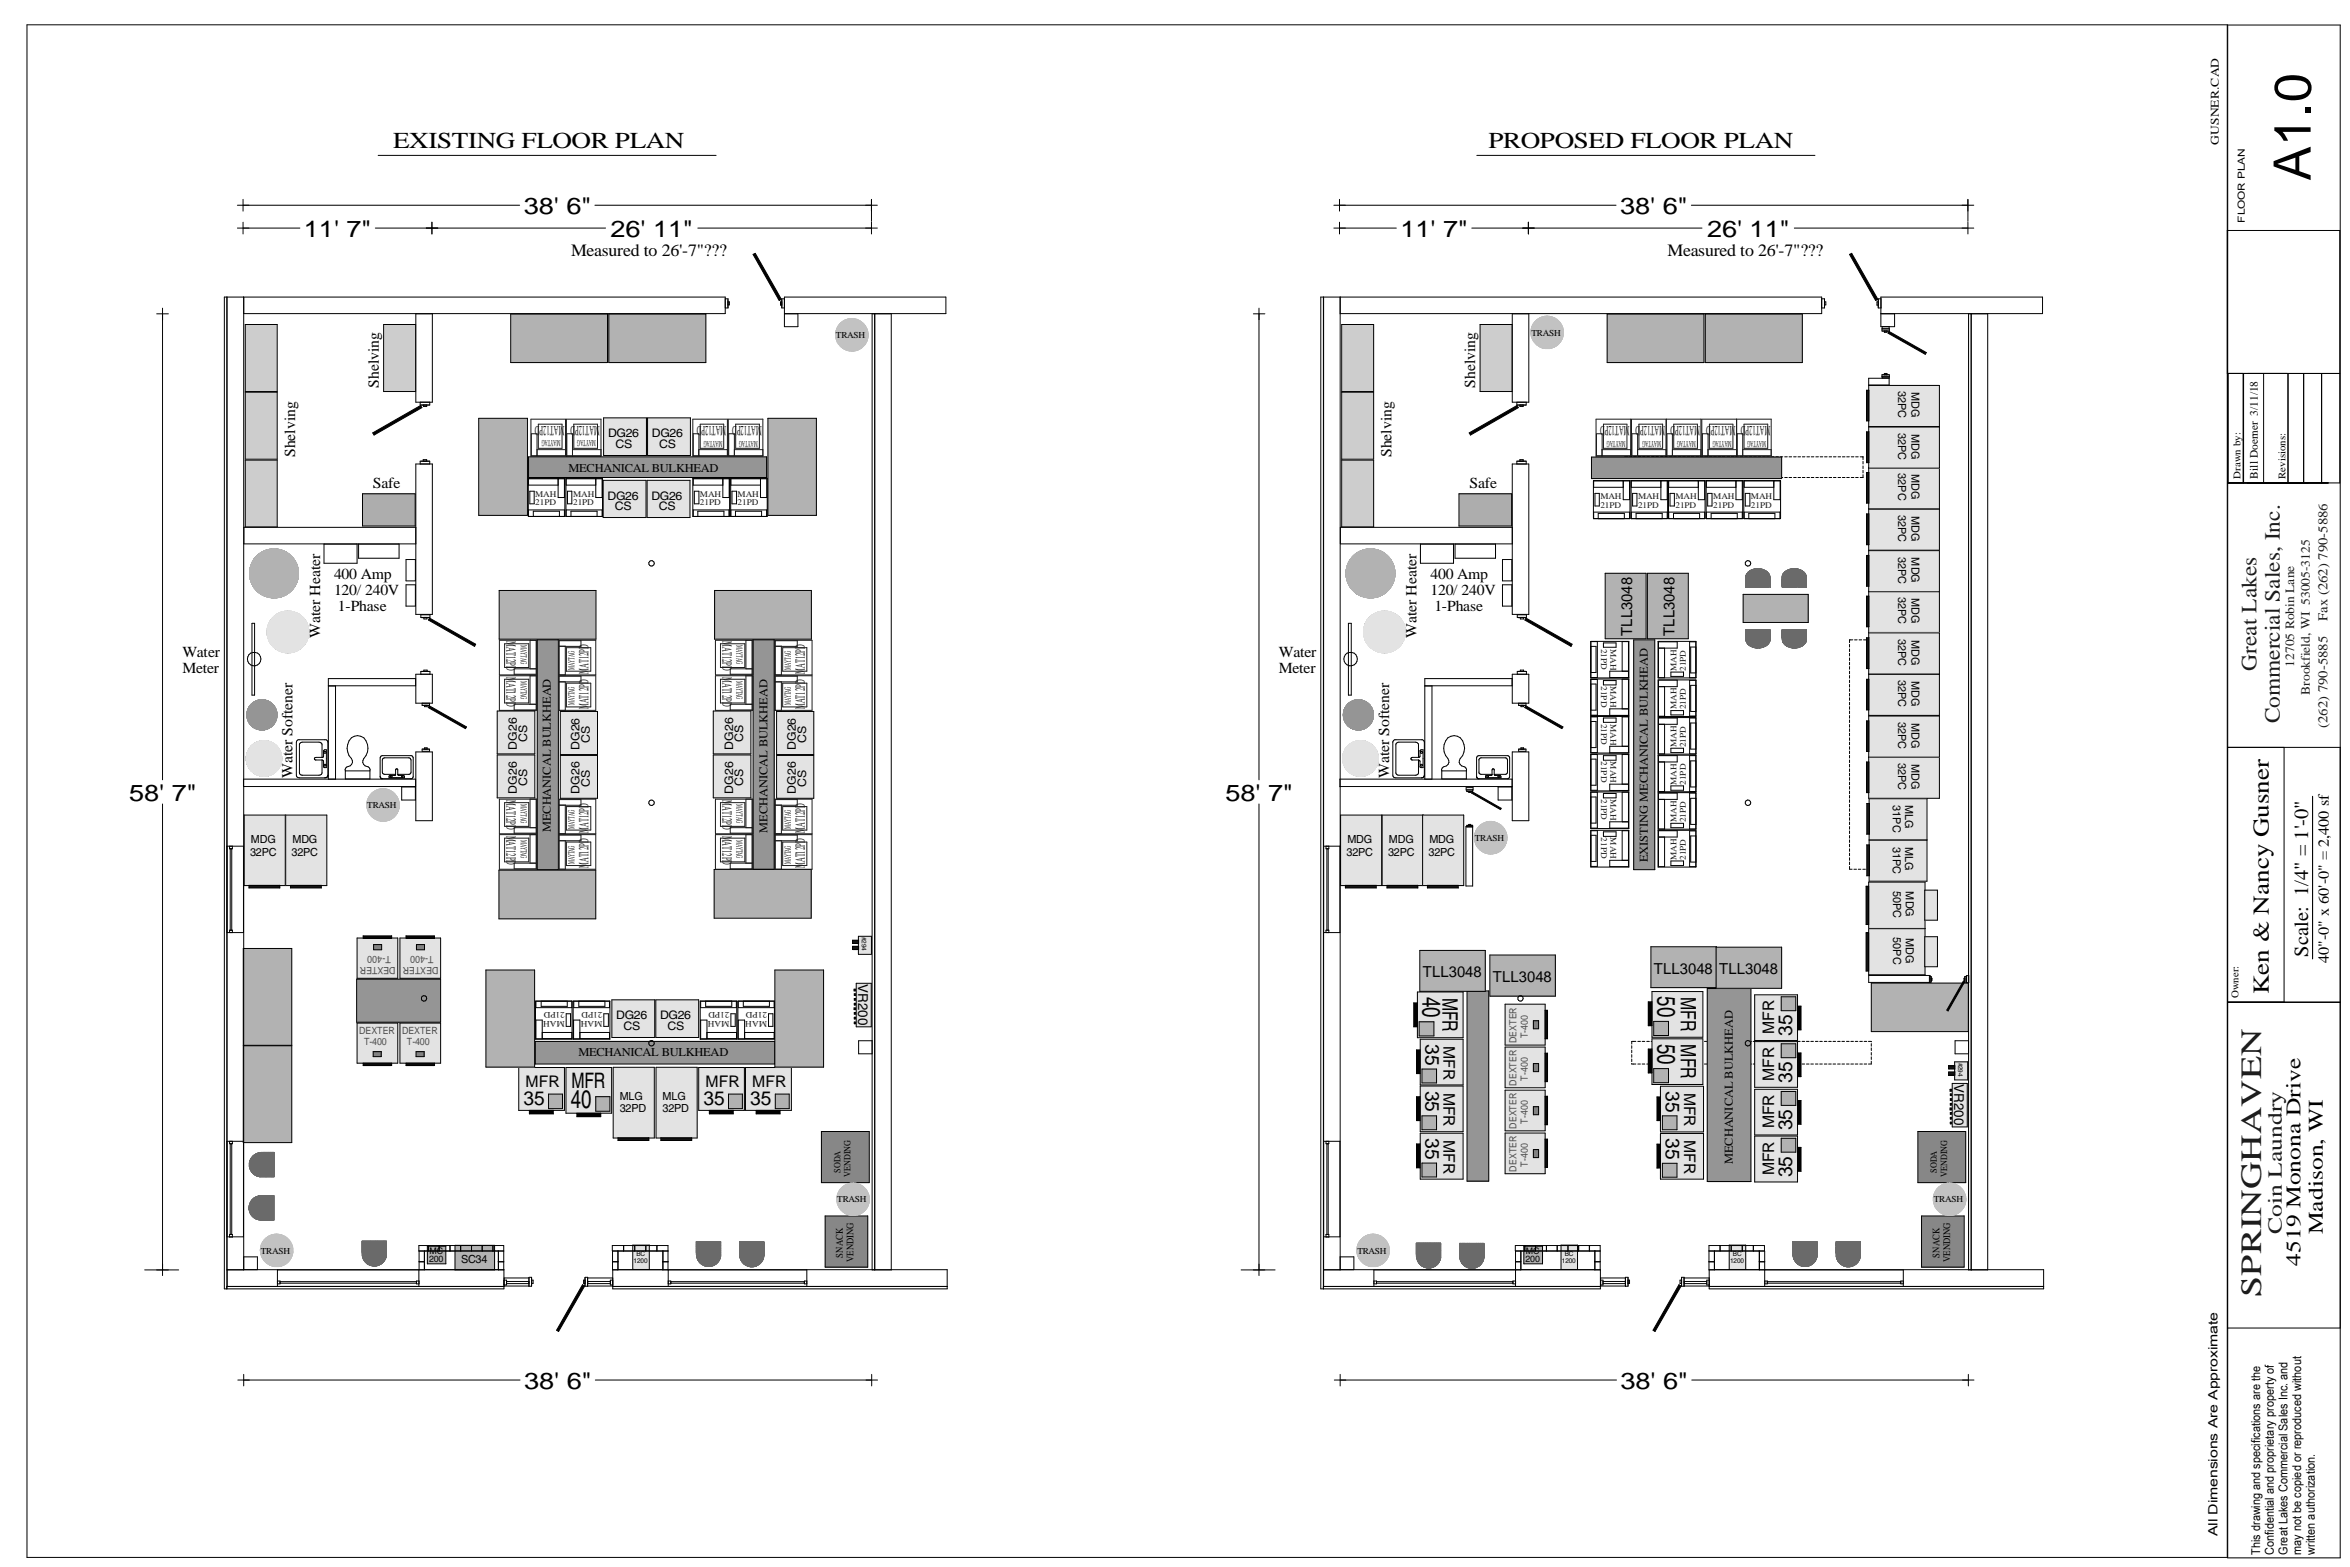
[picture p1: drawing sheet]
<svg xmlns="http://www.w3.org/2000/svg" width="914mm" height="610mm" viewBox="0 0 914 610" stroke-linecap="round" stroke-linejoin="round" font-family="sans-serif">
<defs><g id="words">
<text font-size="20.1" x="899.1" y="70.4" transform="rotate(-90 899.1 70.4)">A1.0</text>
<text font-size="11.5" fill="#1b1b1b" x="879.9" y="504.4" transform="rotate(-90 879.9 504.4)">SPRINGHAVEN</text>
<g font-size="9.9">
<text x="553.6" y="387.8" transform="rotate(90 553.6 387.8)">40</text>
<text x="644.9" y="387.6" transform="rotate(90 644.9 387.6)">50</text>
<text x="644.9" y="406" transform="rotate(90 644.9 406)">50</text>
<text x="222.1" y="431">40</text>
</g>
<g font-size="9">
<text x="203.8" y="83.3">38' 6&quot;</text>
<text x="630.4" y="83.3">38' 6&quot;</text>
<text x="118.3" y="92.2">11' 7&quot;</text>
<text x="237.6" y="92.2">26' 11&quot;</text>
<text x="544.9" y="92.2">11' 7&quot;</text>
<text x="664.2" y="92.2">26' 11&quot;</text>
<text x="50.2" y="311.5">58' 7&quot;</text>
<text x="476.8" y="311.5">58' 7&quot;</text>
<text x="204" y="540.3">38' 6&quot;</text>
<text x="630.6" y="540.3">38' 6&quot;</text>
</g>
<g font-size="8.9">
<text x="153" y="57.4">EXISTING FLOOR PLAN</text>
<text x="579.1" y="57.4">PROPOSED FLOOR PLAN</text>
<text x="882.8" y="386.8" transform="rotate(-90 882.8 386.8)">Ken &amp; Nancy Gusner</text>
</g>
<g font-size="8.5" fill="#1b1b1b">
<text x="878" y="260.9" transform="rotate(-90 878 260.9)">Great Lakes</text>
<text x="887.1" y="281.4" transform="rotate(-90 887.1 281.4)">Commercial Sales, Inc.</text>
</g>
<g font-size="8.3">
<text x="561.3" y="388.1" transform="rotate(90 561.3 388.1)">MFR</text>
<text x="654" y="387.9" transform="rotate(90 654 387.9)">MFR</text>
<text x="654" y="406.3" transform="rotate(90 654 406.3)">MFR</text>
<text x="222.4" y="423.2">MFR</text>
</g>
<g font-size="8.1">
<text x="903.8" y="480.1" transform="rotate(-90 903.8 480.1)">Madison, WI</text>
<text x="895.1" y="492.4" transform="rotate(-90 895.1 492.4)">4519 Monona Drive</text>
</g>
<text font-size="7.8" x="898.1" y="372.3" transform="rotate(-90 898.1 372.3)">Scale: 1/4&quot; = 1'-0&quot;</text>
<text font-size="7.8" fill="#1b1b1b" x="887.8" y="480.1" transform="rotate(-90 887.8 480.1)">Coin Laundry</text>
<g font-size="7.6">
<text x="554.7" y="406.1" transform="rotate(90 554.7 406.1)">35</text>
<text x="697.3" y="402.9" transform="rotate(-90 697.3 402.9)">35</text>
<text x="554.7" y="424.3" transform="rotate(90 554.7 424.3)">35</text>
<text x="648.2" y="424.4" transform="rotate(90 648.2 424.4)">35</text>
<text x="697.3" y="421.1" transform="rotate(-90 697.3 421.1)">35</text>
<text x="203.7" y="429.9">35</text>
<text x="273.7" y="429.9">35</text>
<text x="291.9" y="429.9">35</text>
<text x="554.7" y="442.7" transform="rotate(90 554.7 442.7)">35</text>
<text x="648.2" y="442.8" transform="rotate(90 648.2 442.8)">35</text>
<text x="697.3" y="439.8" transform="rotate(-90 697.3 439.8)">35</text>
<text x="697.3" y="458" transform="rotate(-90 697.3 458)">35</text>
</g>
<g font-size="6.7">
<text x="222.2" y="99.7">Measured to 26'-7&quot;???</text>
<text x="648.9" y="99.7">Measured to 26'-7&quot;???</text>
</g>
<g font-size="6.2">
<text x="561.7" y="406.9" transform="rotate(90 561.7 406.9)">MFR</text>
<text x="690.3" y="402.2" transform="rotate(-90 690.3 402.2)">MFR</text>
<text x="204.5" y="422.8">MFR</text>
<text x="274.5" y="422.8">MFR</text>
<text x="292.7" y="422.8">MFR</text>
<text x="561.7" y="425.1" transform="rotate(90 561.7 425.1)">MFR</text>
<text x="655.3" y="425.1" transform="rotate(90 655.3 425.1)">MFR</text>
<text x="690.3" y="420.5" transform="rotate(-90 690.3 420.5)">MFR</text>
<text x="561.7" y="443.5" transform="rotate(90 561.7 443.5)">MFR</text>
<text x="655.3" y="443.6" transform="rotate(90 655.3 443.6)">MFR</text>
<text x="690.3" y="439" transform="rotate(-90 690.3 439)">MFR</text>
<text x="690.3" y="457.2" transform="rotate(-90 690.3 457.2)">MFR</text>
</g>
<g font-size="6">
<text x="147.4" y="150.9" transform="rotate(-90 147.4 150.9)">Shelving</text>
<text x="574" y="150.9" transform="rotate(-90 574 150.9)">Shelving</text>
<text x="114.8" y="177.8" transform="rotate(-90 114.8 177.8)">Shelving</text>
<text x="541.4" y="177.8" transform="rotate(-90 541.4 177.8)">Shelving</text>
<text x="145.1" y="189.8">Safe</text>
<text x="571.8" y="189.8">Safe</text>
<text x="130" y="225.2">400 Amp</text>
<text x="556.6" y="225.2">400 Amp</text>
<text x="130" y="231.4">120/ 240V</text>
<text x="556.6" y="231.4">120/ 240V</text>
<text x="131.5" y="237.6">1-Phase</text>
<text x="558.1" y="237.6">1-Phase</text>
<text x="124.5" y="248.2" transform="rotate(-90 124.5 248.2)">Water Heater</text>
<text x="551.2" y="248.2" transform="rotate(-90 551.2 248.2)">Water Heater</text>
<text x="71" y="255.6">Water</text>
<text x="497.6" y="255.6">Water</text>
<text x="71" y="261.8">Meter</text>
<text x="497.6" y="261.8">Meter</text>
<text x="113.9" y="302.7" transform="rotate(-90 113.9 302.7)">Water Softener</text>
<text x="540.6" y="302.7" transform="rotate(-90 540.6 302.7)">Water Softener</text>
<text x="906.2" y="374.6" transform="rotate(-90 906.2 374.6)">40&quot;-0&quot; x 60'-0&quot; = 2,400 sf</text>
</g>
<g font-size="5.9">
<text x="635.1" y="247.3" transform="rotate(-90 635.1 247.3)">TLL3048</text>
<text x="651.5" y="247.3" transform="rotate(-90 651.5 247.3)">TLL3048</text>
<text x="553.6" y="380.2">TLL3048</text>
<text x="580.9" y="382.1">TLL3048</text>
<text x="643.6" y="378.8">TLL3048</text>
<text x="669" y="379.1">TLL3048</text>
</g>
<g font-size="5.4" fill="#1b1b1b">
<text x="219.6" y="165.8" transform="rotate(-180 219.6 165.8)">MAT12PD</text>
<text x="233.4" y="165.8" transform="rotate(-180 233.4 165.8)">MAT12PD</text>
<text x="282.6" y="165.9" transform="rotate(-180 282.6 165.9)">MAT12PD</text>
<text x="296.4" y="165.9" transform="rotate(-180 296.4 165.9)">MAT12PD</text>
<text x="634.1" y="165.9" transform="rotate(-180 634.1 165.9)">MAT12PD</text>
<text x="647.9" y="165.9" transform="rotate(-180 647.9 165.9)">MAT12PD</text>
<text x="661.5" y="165.9" transform="rotate(-180 661.5 165.9)">MAT12PD</text>
<text x="675.3" y="165.9" transform="rotate(-180 675.3 165.9)">MAT12PD</text>
<text x="688.8" y="165.9" transform="rotate(-180 688.8 165.9)">MAT12PD</text>
<text x="197.1" y="249.4" transform="rotate(90 197.1 249.4)">MAT12PD</text>
<text x="281.1" y="249.4" transform="rotate(90 281.1 249.4)">MAT12PD</text>
<text x="197.1" y="263.3" transform="rotate(90 197.1 263.3)">MAT12PD</text>
<text x="229" y="262.1" transform="rotate(-90 229 262.1)">MAT12PD</text>
<text x="281.1" y="263.3" transform="rotate(90 281.1 263.3)">MAT12PD</text>
<text x="313.2" y="262.1" transform="rotate(-90 313.2 262.1)">MAT12PD</text>
<text x="229" y="275.9" transform="rotate(-90 229 275.9)">MAT12PD</text>
<text x="313.2" y="275.9" transform="rotate(-90 313.2 275.9)">MAT12PD</text>
<text x="197.1" y="311.2" transform="rotate(90 197.1 311.2)">MAT12PD</text>
<text x="281.1" y="311.2" transform="rotate(90 281.1 311.2)">MAT12PD</text>
<text x="229" y="323.9" transform="rotate(-90 229 323.9)">MAT12PD</text>
<text x="313.2" y="323.9" transform="rotate(-90 313.2 323.9)">MAT12PD</text>
<text x="197.1" y="325" transform="rotate(90 197.1 325)">MAT12PD</text>
<text x="281.1" y="325" transform="rotate(90 281.1 325)">MAT12PD</text>
<text x="229" y="337.7" transform="rotate(-90 229 337.7)">MAT12PD</text>
<text x="313.2" y="337.7" transform="rotate(-90 313.2 337.7)">MAT12PD</text>
</g>
<g font-size="5.3" fill="#1b1b1b">
<text x="905.6" y="241.6" transform="rotate(-90 905.6 241.6)">Fax (262) 790-5886</text>
<text x="905.6" y="283.1" transform="rotate(-90 905.6 283.1)">(262) 790-5885</text>
</g>
<g font-size="5.3">
<text x="333.9" y="382.9" transform="rotate(90 333.9 382.9)">VR200</text>
<text x="760.4" y="421.9" transform="rotate(90 760.4 421.9)">VR200</text>
</g>
<g font-size="5" fill="#1b1b1b">
<text x="892.6" y="259.3" transform="rotate(-90 892.6 259.3)">12705 Robin Lane</text>
<text x="898.7" y="270.3" transform="rotate(-90 898.7 270.3)">Brookfield, WI 53005-3125</text>
</g>
<text font-size="4.9" x="862.8" y="597.7" transform="rotate(-90 862.8 597.7)">All Dimensions Are Approximate</text>
<g font-size="4.7">
<text x="221.2" y="183.8">MECHANICAL BULKHEAD</text>
<text x="214.4" y="323.8" transform="rotate(-90 214.4 323.8)">MECHANICAL BULKHEAD</text>
<text x="298.6" y="324.1" transform="rotate(-90 298.6 324.1)">MECHANICAL BULKHEAD</text>
<text x="641.2" y="335.4" transform="rotate(-90 641.2 335.4)">EXISTING MECHANICAL BULKHEAD</text>
<text x="225" y="410.7">MECHANICAL BULKHEAD</text>
<text x="674.3" y="453" transform="rotate(-90 674.3 453)">MECHANICAL BULKHEAD</text>
<text x="879.4" y="604.8" transform="rotate(-90 879.4 604.8)">This drawing and specifications are the</text>
<text x="884.8" y="604.8" transform="rotate(-90 884.8 604.8)">Confidential and proprietary property of</text>
<text x="890.1" y="604.8" transform="rotate(-90 890.1 604.8)">Great Lakes Commercial Sales Inc. and</text>
<text x="895.4" y="604.8" transform="rotate(-90 895.4 604.8)">may not be copied or reproduced without</text>
<text x="900.8" y="604.8" transform="rotate(-90 900.8 604.8)">written authorization.</text>
</g>
<g font-size="4.6">
<text x="863.3" y="56.2" transform="rotate(-90 863.3 56.2)">GUSNER.CAD</text>
<text x="236.6" y="170.2">DG26</text>
<text x="253.7" y="170.2">DG26</text>
<text x="239.5" y="174.2">CS</text>
<text x="256.5" y="174.2">CS</text>
<text x="236.4" y="194.4">DG26</text>
<text x="253.5" y="194.4">DG26</text>
<text x="239.3" y="198.4">CS</text>
<text x="256.4" y="198.4">CS</text>
<text x="201.2" y="291.6" transform="rotate(-90 201.2 291.6)">DG26</text>
<text x="205.1" y="288.7" transform="rotate(-90 205.1 288.7)">CS</text>
<text x="225.6" y="291.8" transform="rotate(-90 225.6 291.8)">DG26</text>
<text x="229.5" y="288.9" transform="rotate(-90 229.5 288.9)">CS</text>
<text x="285.2" y="291.6" transform="rotate(-90 285.2 291.6)">DG26</text>
<text x="289.2" y="288.7" transform="rotate(-90 289.2 288.7)">CS</text>
<text x="309.7" y="291.8" transform="rotate(-90 309.7 291.8)">DG26</text>
<text x="313.7" y="288.9" transform="rotate(-90 313.7 288.9)">CS</text>
<text x="205.1" y="305.8" transform="rotate(-90 205.1 305.8)">CS</text>
<text x="229.5" y="306" transform="rotate(-90 229.5 306)">CS</text>
<text x="289.2" y="305.8" transform="rotate(-90 289.2 305.8)">CS</text>
<text x="313.7" y="306" transform="rotate(-90 313.7 306)">CS</text>
<text x="201.2" y="308.7" transform="rotate(-90 201.2 308.7)">DG26</text>
<text x="225.6" y="308.9" transform="rotate(-90 225.6 308.9)">DG26</text>
<text x="285.2" y="308.7" transform="rotate(-90 285.2 308.7)">DG26</text>
<text x="309.7" y="308.9" transform="rotate(-90 309.7 308.9)">DG26</text>
<text x="239.8" y="396.6">DG26</text>
<text x="242.7" y="400.6">CS</text>
<text x="256.9" y="396.6">DG26</text>
<text x="259.8" y="400.6">CS</text>
</g>
<text font-size="4.4" x="878.6" y="186.2" transform="rotate(-90 878.6 186.2)">Bill Doerner 3/11/18</text>
<g font-size="4.3">
<text x="738.5" y="152.1" transform="rotate(90 738.5 152.1)">32PC</text>
<text x="743.8" y="152.5" transform="rotate(90 743.8 152.5)">MDG</text>
<text x="738.5" y="168.3" transform="rotate(90 738.5 168.3)">32PC</text>
<text x="743.8" y="168.7" transform="rotate(90 743.8 168.7)">MDG</text>
<text x="738.5" y="184.1" transform="rotate(90 738.5 184.1)">32PC</text>
<text x="743.8" y="184.4" transform="rotate(90 743.8 184.4)">MDG</text>
<text x="738.5" y="200.2" transform="rotate(90 738.5 200.2)">32PC</text>
<text x="743.8" y="200.6" transform="rotate(90 743.8 200.6)">MDG</text>
<text x="738.5" y="216.5" transform="rotate(90 738.5 216.5)">32PC</text>
<text x="743.8" y="216.8" transform="rotate(90 743.8 216.8)">MDG</text>
<text x="738.5" y="232.2" transform="rotate(90 738.5 232.2)">32PC</text>
<text x="743.8" y="232.7" transform="rotate(90 743.8 232.7)">MDG</text>
<text x="738.5" y="248.5" transform="rotate(90 738.5 248.5)">32PC</text>
<text x="743.8" y="248.8" transform="rotate(90 743.8 248.8)">MDG</text>
<text x="738.5" y="264.6" transform="rotate(90 738.5 264.6)">32PC</text>
<text x="743.8" y="264.9" transform="rotate(90 743.8 264.9)">MDG</text>
<text x="738.5" y="280.8" transform="rotate(90 738.5 280.8)">32PC</text>
<text x="743.8" y="281.1" transform="rotate(90 743.8 281.1)">MDG</text>
<text x="738.5" y="296.8" transform="rotate(90 738.5 296.8)">32PC</text>
<text x="743.8" y="297.2" transform="rotate(90 743.8 297.2)">MDG</text>
<text x="736.5" y="313.3" transform="rotate(90 736.5 313.3)">31PC</text>
<text x="741.3" y="313.3" transform="rotate(90 741.3 313.3)">MLG</text>
<text x="97.6" y="327.9">MDG</text>
<text x="113.8" y="327.9">MDG</text>
<text x="524.3" y="327.9">MDG</text>
<text x="540.4" y="327.9">MDG</text>
<text x="556.2" y="327.9">MDG</text>
<text x="736.5" y="329.4" transform="rotate(90 736.5 329.4)">31PC</text>
<text x="741.3" y="329.4" transform="rotate(90 741.3 329.4)">MLG</text>
<text x="97.3" y="333.1">32PC</text>
<text x="113.5" y="333.1">32PC</text>
<text x="523.9" y="333.1">32PC</text>
<text x="540.1" y="333.1">32PC</text>
<text x="555.8" y="333.1">32PC</text>
<text x="736.7" y="346.5" transform="rotate(90 736.7 346.5)">50PC</text>
<text x="741.6" y="346.8" transform="rotate(90 741.6 346.8)">MDG</text>
<text x="736.7" y="364.6" transform="rotate(90 736.7 364.6)">50PC</text>
<text x="741.6" y="364.9" transform="rotate(90 741.6 364.9)">MDG</text>
<text x="241.1" y="427.8">MLG</text>
<text x="257.8" y="427.8">MLG</text>
<text x="241.1" y="432.5">32PD</text>
<text x="257.8" y="432.5">32PD</text>
<text x="179.4" y="491.2">SC34</text>
</g>
<g font-size="4">
<text x="871.7" y="186.3" transform="rotate(-90 871.7 186.3)">Drawn by:</text>
<text x="889.3" y="186.3" transform="rotate(-90 889.3 186.3)">Revisions:</text>
<text x="871.1" y="388.4" transform="rotate(-90 871.1 388.4)">Owner:</text>
</g>
<g font-size="3.9" fill="#4c4c4c">
<text x="152.1" y="372" transform="rotate(-180 152.1 372)">T-400</text>
<text x="153.9" y="376.2" transform="rotate(-180 153.9 376.2)">DEXTER</text>
<text x="168.7" y="372" transform="rotate(-180 168.7 372)">T-400</text>
<text x="170.6" y="376.2" transform="rotate(-180 170.6 376.2)">DEXTER</text>
<text x="139.8" y="402.4">DEXTER</text>
<text x="141.6" y="406.5">T-400</text>
<text x="156.5" y="402.4">DEXTER</text>
<text x="158.3" y="406.5">T-400</text>
<text x="590" y="405.7" transform="rotate(-90 590 405.7)">DEXTER</text>
<text x="594.4" y="403.9" transform="rotate(-90 594.4 403.9)">T-400</text>
<text x="590" y="422.3" transform="rotate(-90 590 422.3)">DEXTER</text>
<text x="594.4" y="420.5" transform="rotate(-90 594.4 420.5)">T-400</text>
<text x="594.4" y="437.2" transform="rotate(-90 594.4 437.2)">T-400</text>
<text x="590" y="439.1" transform="rotate(-90 590 439.1)">DEXTER</text>
<text x="590" y="455.8" transform="rotate(-90 590 455.8)">DEXTER</text>
<text x="594.4" y="453.9" transform="rotate(-90 594.4 453.9)">T-400</text>
</g>
<g font-size="3.9">
<text x="328" y="489.2" transform="rotate(-90 328 489.2)">SNACK</text>
<text x="332.1" y="490.9" transform="rotate(-90 332.1 490.9)">VENDING</text>
<text x="754.6" y="489.2" transform="rotate(-90 754.6 489.2)">SNACK</text>
<text x="758.8" y="490.9" transform="rotate(-90 758.8 490.9)">VENDING</text>
</g>
<text font-size="3.8" x="873.4" y="86.6" transform="rotate(-90 873.4 86.6)">FLOOR PLAN</text>
<g font-size="3.7">
<text x="327" y="456.3" transform="rotate(-90 327 456.3)">SODA</text>
<text x="331" y="457.8" transform="rotate(-90 331 457.8)">VENDING</text>
<text x="753.6" y="456.3" transform="rotate(-90 753.6 456.3)">SODA</text>
<text x="757.6" y="457.8" transform="rotate(-90 757.6 457.8)">VENDING</text>
</g>
<g font-size="3.6" fill="#1b1b1b">
<text x="218.1" y="171.3" transform="rotate(-180 218.1 171.3)">MAYTAG</text>
<text x="231.9" y="171.3" transform="rotate(-180 231.9 171.3)">MAYTAG</text>
<text x="281.1" y="171.4" transform="rotate(-180 281.1 171.4)">MAYTAG</text>
<text x="294.9" y="171.4" transform="rotate(-180 294.9 171.4)">MAYTAG</text>
<text x="632.5" y="171.4" transform="rotate(-180 632.5 171.4)">MAYTAG</text>
<text x="646.3" y="171.4" transform="rotate(-180 646.3 171.4)">MAYTAG</text>
<text x="659.9" y="171.4" transform="rotate(-180 659.9 171.4)">MAYTAG</text>
<text x="673.8" y="171.4" transform="rotate(-180 673.8 171.4)">MAYTAG</text>
<text x="687.2" y="171.4" transform="rotate(-180 687.2 171.4)">MAYTAG</text>
<text x="202.7" y="251" transform="rotate(90 202.7 251)">MAYTAG</text>
<text x="286.6" y="251" transform="rotate(90 286.6 251)">MAYTAG</text>
<text x="223.5" y="260.6" transform="rotate(-90 223.5 260.6)">MAYTAG</text>
<text x="307.7" y="260.6" transform="rotate(-90 307.7 260.6)">MAYTAG</text>
<text x="202.7" y="264.8" transform="rotate(90 202.7 264.8)">MAYTAG</text>
<text x="286.6" y="264.8" transform="rotate(90 286.6 264.8)">MAYTAG</text>
<text x="223.5" y="274.4" transform="rotate(-90 223.5 274.4)">MAYTAG</text>
<text x="307.7" y="274.4" transform="rotate(-90 307.7 274.4)">MAYTAG</text>
<text x="202.7" y="312.8" transform="rotate(90 202.7 312.8)">MAYTAG</text>
<text x="286.6" y="312.8" transform="rotate(90 286.6 312.8)">MAYTAG</text>
<text x="223.5" y="322.4" transform="rotate(-90 223.5 322.4)">MAYTAG</text>
<text x="307.7" y="322.4" transform="rotate(-90 307.7 322.4)">MAYTAG</text>
<text x="202.7" y="326.6" transform="rotate(90 202.7 326.6)">MAYTAG</text>
<text x="286.6" y="326.6" transform="rotate(90 286.6 326.6)">MAYTAG</text>
<text x="223.5" y="336.2" transform="rotate(-90 223.5 336.2)">MAYTAG</text>
<text x="307.7" y="336.2" transform="rotate(-90 307.7 336.2)">MAYTAG</text>
</g>
<g font-size="3.5">
<text x="325.3" y="131.5">TRASH</text>
<text x="595.9" y="130.6">TRASH</text>
<text x="142.9" y="314.4">TRASH</text>
<text x="573.9" y="327.2">TRASH</text>
<text x="325.8" y="467.8">TRASH</text>
<text x="752.4" y="467.8">TRASH</text>
<text x="101.5" y="487.7">TRASH</text>
<text x="167" y="491.1">200</text>
<text x="167.1" y="487.9">MC</text>
<text x="528.2" y="487.7">TRASH</text>
<text x="593.6" y="491.1">200</text>
<text x="593.8" y="487.9">MC</text>
</g>
<g font-size="3.4" fill="#1b1b1b">
<text x="208.3" y="193.2">MAH</text>
<text x="208.3" y="196.6">21PD</text>
<text x="223" y="193.2">MAH</text>
<text x="223" y="196.6">21PD</text>
<text x="272.4" y="193.2">MAH</text>
<text x="272.4" y="196.6">21PD</text>
<text x="287" y="193.2">MAH</text>
<text x="287" y="196.6">21PD</text>
<text x="622.7" y="194.1">MAH</text>
<text x="622.7" y="197.4">21PD</text>
<text x="637.4" y="194.1">MAH</text>
<text x="637.4" y="197.4">21PD</text>
<text x="651.9" y="194.1">MAH</text>
<text x="651.9" y="197.4">21PD</text>
<text x="666.7" y="194.1">MAH</text>
<text x="666.7" y="197.4">21PD</text>
<text x="681.3" y="194.1">MAH</text>
<text x="681.3" y="197.4">21PD</text>
<text x="623" y="252.3" transform="rotate(90 623 252.3)">21PD</text>
<text x="626.6" y="252.3" transform="rotate(90 626.6 252.3)">MAH</text>
<text x="652.3" y="261" transform="rotate(-90 652.3 261)">MAH</text>
<text x="655.9" y="261" transform="rotate(-90 655.9 261)">21PD</text>
<text x="623" y="267" transform="rotate(90 623 267)">21PD</text>
<text x="626.6" y="267" transform="rotate(90 626.6 267)">MAH</text>
<text x="652.3" y="275.9" transform="rotate(-90 652.3 275.9)">MAH</text>
<text x="655.9" y="275.9" transform="rotate(-90 655.9 275.9)">21PD</text>
<text x="623" y="281.5" transform="rotate(90 623 281.5)">21PD</text>
<text x="626.6" y="281.5" transform="rotate(90 626.6 281.5)">MAH</text>
<text x="652.3" y="290.7" transform="rotate(-90 652.3 290.7)">MAH</text>
<text x="655.9" y="290.7" transform="rotate(-90 655.9 290.7)">21PD</text>
<text x="623" y="296.2" transform="rotate(90 623 296.2)">21PD</text>
<text x="626.6" y="296.2" transform="rotate(90 626.6 296.2)">MAH</text>
<text x="652.3" y="305.3" transform="rotate(-90 652.3 305.3)">MAH</text>
<text x="655.9" y="305.3" transform="rotate(-90 655.9 305.3)">21PD</text>
<text x="623" y="310.8" transform="rotate(90 623 310.8)">21PD</text>
<text x="626.6" y="310.8" transform="rotate(90 626.6 310.8)">MAH</text>
<text x="652.3" y="319.9" transform="rotate(-90 652.3 319.9)">MAH</text>
<text x="655.9" y="319.9" transform="rotate(-90 655.9 319.9)">21PD</text>
<text x="623" y="325.8" transform="rotate(90 623 325.8)">21PD</text>
<text x="626.6" y="325.8" transform="rotate(90 626.6 325.8)">MAH</text>
<text x="652.3" y="334.5" transform="rotate(-90 652.3 334.5)">MAH</text>
<text x="655.9" y="334.5" transform="rotate(-90 655.9 334.5)">21PD</text>
<text x="219.8" y="393.6" transform="rotate(-180 219.8 393.6)">21PD</text>
<text x="234.4" y="393.6" transform="rotate(-180 234.4 393.6)">21PD</text>
<text x="283.8" y="393.6" transform="rotate(-180 283.8 393.6)">21PD</text>
<text x="298.4" y="393.6" transform="rotate(-180 298.4 393.6)">21PD</text>
<text x="219.8" y="397.1" transform="rotate(-180 219.8 397.1)">MAH</text>
<text x="234.4" y="397.1" transform="rotate(-180 234.4 397.1)">MAH</text>
<text x="283.8" y="397.1" transform="rotate(-180 283.8 397.1)">MAH</text>
<text x="298.4" y="397.1" transform="rotate(-180 298.4 397.1)">MAH</text>
</g>
<g font-size="2.6">
<text x="246.5" y="491.5">1200</text>
<text x="247.6" y="488.6">BC</text>
<text x="607.7" y="491.5">1200</text>
<text x="608.8" y="488.6">BC</text>
<text x="673.2" y="491.5">1200</text>
<text x="674.3" y="488.6">BC</text>
</g>
<g font-size="2.5">
<text x="335.4" y="364.5" transform="rotate(90 335.4 364.5)">#294</text>
<text x="761.9" y="413.3" transform="rotate(90 761.9 413.3)">#294</text>
</g>
</g></defs>
<path d="M678.3 231.2h25.3v10.9h-25.3z" fill-rule="evenodd" fill="#b2b2b2"/>
<path d="M678.3 231.2h25.3v10.9h-25.3z" fill="none" stroke="#000" stroke-width=".39"/>
<g fill="none" stroke="#686868" stroke-width=".39">
<path d="M679.3 224.2v4.1M679.3 228.3h9.5M679.3 227.8h9.5M679.3 227.2h9.5M679.3 227.7l5.1-6.5 4.4 5.6h-9.5l1.2 1.5M679.3 224.1h9.4M679.3 224.2l3.3 4.1M679.3 225l2.7 3.3M679.3 227.6l.6 .7M679.4 223.9h9.2l-1.4-1.7-4.8 6.1-3.1-4h9.4M679.4 223.9l1.3-1.7 4.8 6.1M679.4 223.7h9.1"/>
<path d="M679.5 223.6h8.9M679.5 223.5h8.9l-3.8 4.8M679.5 223.5l3.8 4.8M679.6 223.4l-.3 .8M679.9 223l4.2 5.3M680 222.9h8l-4.2 5.4-4.1-5.1h8.6l-4.1 5.1zM680.1 222.7h7.7M680.1 222.8l4.4 5.5 3.8-4.9M680.2 222.6h7.5M680.2 222.6l-.6 .8M680.2 222.7l4.5 5.6M680.3 222.5h7.4"/>
<path d="M680.3 222.6l4.5 5.7 3.7-4.6M680.4 222.5l4.6 5.8 3.5-4.5M680.5 222.4l4.6 5.9 3.5-4.4h-9.2M680.6 222.3l4.7 6 3.3-4.3h-9.2l3.3 4.3 4.8-5.9-4.7 5.9-3.4-4.4M680.8 222.2h6.4M680.8 222.1l4.9 6.2 3-3.8M681.1 221.9h5.8M681.1 222l-.9 .6M681.1 222l5 6.3 2.7-3.3M681.1 222l-1.8 2.2M681.2 221.8h5.4M681.9 228.3l5-6.3 1.8 2.2-3.3 4.1"/>
<path d="M682 221.6l5.4 6.7M682.2 221.5l-2.9 3.7h9.5l-2.5 3.1-5.2-6.4M682.2 221.5l5.4 6.8M682.2 221.5l-1.1 .5M682.2 221.5h3.5M682.2 221.5l5.5 6.8 1.1-1.4M682.5 228.3l4.8-6h-6.7l4.9 6M682.5 221.4l5.5 6.9M682.7 221.4l5.5 6.9M683.3 221.2h1.2M683.3 221.2l-4 5.1h9.5M683.3 221.2l-1.1 .3"/>
<path d="M683.3 221.2l5.5 7h-9.5M684.5 221.2l4.3 5.5h-9.5l1.3 1.6 5.4-6.7h-4.1l5.3 6.7 1.6-1.9M684.5 221.2l-5.2 6.6 .4 .5 5.5-7 3.6 4.6h-9.5l1.9 2.4M684.5 221.2l1.2 .3M684.6 221.2l-5.3 6.9h9.5l-.2 .2-5.5-7-3.8 4.8h9.5l-1.7 2.2-5.3-6.6M684.7 221.2l4.1 5.2M684.8 221.3h-1.6l5.6 7M684.8 221.3l-5.5 7M684.9 221.3l3.9 4.9h-9.5l1.6 2.1 5.2-6.6M685 221.3l-5.6 7M685.4 221.4l3.4 4.2M685.5 221.4l-5.5 6.9-.7-.9h9.5l-4.9-6.2-4.6 5.9 1 1.2 5.4-6.8"/>
<path d="M685.5 221.4l-5.4 6.9-.8-1.1h9.5M685.5 221.4l3.3 4.1h-9.5l2.2 2.8 5.1-6.5M685.7 221.5l1 .4M686.1 221.6l-5.4 6.7-1.4-1.8h9.5M686.2 221.7h-4.5l5.2 6.6 1.9-2.3h-9.5l3.6-4.7 5.5 7 .4-.4h-9.5M686.3 221.7l-5.2 6.6-1.8-2.2h9.5l-3.8-4.8-5.5 7-.2-.3h9.5l-5.4-6.8-4.1 5.4h9.5l-1.4 1.7M686.4 221.7l-5.3 6.6M686.5 221.7l-5.2 6.6-2-2.6h9.5M686.6 221.8l2.1 2.6M686.7 221.9l-5 6.4-2.4-3h9.5l-3-3.8-5.4 6.8M686.7 221.9l1 .6M686.8 221.9l-5 6.4-2.5-3.2h9.5"/>
<path d="M687 222.1h-6.1l5 6.2 2.8-3.6M687.1 222.1l-5 6.2-2.8-3.6M687.2 222.1l-5 6.2-2.9-3.8h9.4M687.6 222.4h-7.2l-.9 1.1M687.7 222.5l.6 .8M687.7 222.6l-4.5 5.7-3.8-4.6M687.7 222.7l-4.4 5.6M687.8 222.8l-4.4 5.5-3.8-4.9M688.1 223l-4.2 5.3-4.1-5.2h8.4l-4.2 5.2M688.3 223.3h-8.7l4 5 4.3-5.5h-7.9l4.4 5.5 3.9-4.9h-8.7M688.3 223.3l.4 1.7M688.4 223.4l-.8-.9-4.6 5.8-3.6-4.5"/>
<path d="M688.7 224.5h-9.4l2-2.7 5.2 6.5 2.3-2.9h-9.5l3.1-4 5.4 6.9 1-1.1M688.7 225l-2.7 3.3M688.7 224.4l-3.2 3.9M688.8 224.5v3.8M688.8 225.6l-2.2 2.7-5-6.6 5.2 6.6 2-2.5h-9.5l3.5-4.5 5.5 7M688.8 226.9h-9.5l4.5-5.7 5 6.4h-9.5M688.8 227l-4.6-5.8-4.9 6.3h9.5l-.7 .8M688.8 227.2l-4.8-6-4.7 6.1h9.5l-.8 1M688.8 227.8l-5.2-6.6-4.3 5.5h9.5l-1.3 1.6M688.8 225.6h-9.5l3.3-4.2h2.7l-5.5 6.9M688.8 227.8l-.5 .5M693.4 224.6v3.7"/>
<path d="M693.4 228.3h9.5M693.4 227.9h9.5l-.3 .4M693.4 227.8h9.5M693.4 227.2h9.5M693.4 225.1h9.5M693.4 224.7l2.9 3.6M693.5 224.2l-.1 .9M693.5 224.1h9.3M693.5 223.9h9.2l-3.4 4.4M693.5 224.2l3.2 4.1 4.8-6h-6.7l4.8 6 3.2-4.1-1.7-2.2-5 6.3-2.7-3.3M693.5 223.9l3.6 4.4M693.7 223.6h8.9"/>
<path d="M693.8 223.4h8.7l-4 4.9-4.3-5.5h7.9l-4.4 5.5M693.8 223.4l-.3 .8M693.8 223.4l3.9 4.9M693.9 223.1h8.4M694 223l4.2 5.3 4.1-5.2M694.3 222.7h7.8M694.4 222.6l-.6 .8M694.4 222.7l4.4 5.6 3.8-4.8h-8.8M694.4 222.6h7.6M694.4 222.5h7.4M694.4 222.6l4.6 5.7 3.6-4.6M694.5 222.4l-.8 1.1 3.8 4.8 4.5-5.6"/>
<path d="M694.5 222.5l4.7 5.8M694.6 222.4h7.1l-4.7 5.9M694.6 222.4l4.7 5.9M694.7 222.3l4.7 6 3.4-4.3h-9.3l3.4 4.3 4.7-6M695 222.1l4.9 6.2M695.2 222l5 6.3 2.6-3.3v-.9M695.2 222l-1.7 2.2M695.3 222l-.9 .6M695.5 221.8l5.1 6.5 2.3-2.9h-9.5l3.2-4 5.5 6.9M695.6 221.7l5.2 6.6 2.1-2.7M695.9 221.7l5.2 6.6M696 221.7l5.3 6.6"/>
<path d="M696 221.6l5.4 6.7 1.5-1.9M696.1 221.6h4.1l-5.3 6.7M696.3 221.5l-1 .5M696.3 221.5l5.4 6.8M696.5 221.5l5.4 6.8M696.9 221.3l-3.5 4.5h9.5l-1.9 2.5-5.3-6.6M697 221.3l5.5 7 .4-.5M697.2 221.3l5.5 7 .2-.2h-9.5l5.4-6.9 4.1 5.2M697.3 221.3l-3.9 4.8h9.5l-1.7 2.2M697.3 221.3h1.6l-5.5 7M697.3 221.3l5.6 7M697.5 221.2h1.2"/>
<path d="M697.5 221.2l-1.2 .3M697.5 221.2l5.4 7h-9.5M697.5 221.2l-4.1 5.1h9.5M697.6 221.2l-4.2 5.4h9.5l-1.4 1.7-5.3-6.7M697.7 221.2l5.2 6.8h-9.5l.3 .3 5.5-7 3.7 4.8h-9.5l1.8 2.2 5.2-6.6h-4.5M697.9 228.3l-4.1-5.1h8.6l-4.1 5.1M697.9 228.3l4.3-5.4h-8.1l4.3 5.4M698.7 221.2l-5.3 6.6 .4 .5 5.5-7 3.6 4.6h-9.5l2 2.4 5.1-6.6M698.7 221.2l1.2 .3M698.7 221.2l4.2 5.5h-9.5l1.4 1.6 5.3-6.7M699 221.3l3.9 4.9h-9.5l1.6 2.1 5.4-6.6M699.1 221.3l-5.6 7"/>
<path d="M699.9 221.5l1.9 1M699.9 221.5l-5.5 6.8-1-1.2 4.7-5.9 4.8 6.2h-9.5l.8 .9M699.9 221.5h-3.5l-3 3.7h9.5l-2.5 3.1-5-6.4M700.7 221.7l-5.2 6.6-2.1-2.6h9.5M700.9 221.9l-5.1 6.4-2.4-3h9.5l-3-3.8-5.3 6.8-1.2-1.5h9.5l-4.4-5.6-5.1 6.5M700.9 221.8h-5.4l-2.1 2.7h9.4M701.1 228.3l1.8-2.3h-9.5l3.7-4.7 5.5 7M701.3 222.1l-4.9 6.2-3-3.8h9.4l-2.9 3.8-5-6.1M701.4 222.2l-4.8 6.1-3.2-3.9h9.4M701.4 222.2l1.3 1.7h-9.1M701.4 222.2h-6.5l-1.4 1.7M701.8 222.5l-4.7 5.8-3.5-4.5h9.1l-3.6 4.5"/>
<path d="M701.8 222.5l.8 .9-3.9 4.9-4.4-5.5M701.8 222.5l.7 .8M701.9 222.6l-4.6 5.7-3.6-4.6M702.1 222.8l-4.5 5.5M702.3 223l-4.2 5.3-4.2-5.2M702.5 223.3l.3 .8M702.5 223.3h-8.7l4 5M702.8 224.4l-3.1 3.9M702.8 224.4l-2-2.6-5.2 6.5M702.9 224.5v3.8M702.9 226.9h-9.5l4.5-5.7 5 6.4h-9.5M702.9 227l-4.5-5.8-5 6.3h9.5l-.6 .8-5.5-6.9h2.7l-5.5 6.9-.6-.7"/>
<path d="M702.9 225.6h-9.5l3.3-4.2 5.4 6.9 .8-1h-9.5l4.8-6.1 4.7 6M702.9 227.2h-9.5l.9 1.1 5.5-6.9 3.1 4.1h-9.5l2.3 2.8M702.9 227.8l-5.2-6.6-4.3 5.5h9.5l-1.2 1.6M702.9 226.5h-9.5l1.5 1.8M702.9 224.7l-2.9 3.6-4.9-6.2h6.1l-5 6.2M702.9 225l-2.5 3.3-5.1-6.4h5.7l-5 6.4-2.6-3.2M702.9 227.2l-.9 1.1M702.9 226.9l-1.1 1.4M702.9 225.6l-3.3-4.2-5.5 6.9M679.3 245.2l5.4 6.9 1.2-.3M679.3 245h9.5M679.3 245v3.8"/>
<path d="M679.3 245.1h9.5M679.3 247.3l3.7 4.7 5.5-7 .3 .4h-9.5l5.2 6.7M679.3 245.9h9.5l-.8-.9-5.4 6.9M679.3 246h9.5l-4.9 6.1-4.6-6h9.5l-.9-1.1-5.4 6.9M679.3 246.7h9.5M679.3 246.8h9.5l-4.2 5.3M679.3 247.3h9.5M679.3 247.8h9.5M679.3 248h9.5l-2.4-3-5.1 6.5M679.3 248.2h9.5l-3 3.6M679.3 248.2h9.5l-2.6-3.2-5 6.4M679.3 248.3l2.5-3.3 5.1 6.4h-5.8l-1.7-2.2"/>
<path d="M679.3 245.2l.1-.2 5.6 7.1 3.8-5M679.3 246.7l1.3-1.7 5.4 6.8M679.3 247.9l2.3-2.9 5 6.5M679.3 247.8l3.1 4.1M679.3 246.7l4.2 5.4M679.3 245l5.6 7.1M679.4 248.3v1M679.4 249.3l.4 .8M679.4 248.9h9.4M679.4 249h9.4M679.4 249.2h9.3M679.4 248.4l2.6-3.4 5 6.4"/>
<path d="M679.4 249.3h9.3M679.4 249.4h9.2M679.4 249.4l3.5-4.4 4.7 6M679.4 249.5l3.7-4.5 4.6 5.9M679.5 249.5h9.1l-3.6-4.5-4.6 5.9M679.5 249.8h9M679.6 249.8l3.7-4.8 4.5 5.7M679.6 249.9l.8 1M679.7 249.9h8.7M679.8 250.1l.6 .8M679.8 250.1h8.5l-4-5.1-4.3 5.4h8.1M680 250.5l4.4-5.5 3.9 5h-8.6l4-5 4.3 5.5"/>
<path d="M680.2 245l-.9 1.2h9.5l-4.7 5.9-4.8-6.1M680.2 245l5.4 6.9 3.2-4M680.3 245l5.4 6.9M680.4 250.9l.9 .6M680.4 245l-1.1 1.4h9.5l-4.5 5.7-5-6.4h9.5l-.6-.7-5.4 7M680.5 251l4.7-6 3.5 4.4-1.5 1.8-4.9-6.2-2.9 3.8h9.4l-3-3.8-4.9 6.2M680.5 250.9h7.2M680.6 251h6.9M680.7 251.1h6.7M681.1 245l5.2 6.6h-4.6l5.3-6.6 1.8 2.2M681.1 245l-1.8 2.3M681.3 251.5l1 .4"/>
<path d="M681.3 251.5h5.4M681.7 245l5.1 6.5M681.7 245l-2.4 3.1 2.9 3.7 5.4-6.8 1.2 1.5h-9.5l4.4 5.6 5.1-6.5h-9.5l.4-.6 5.5 7M681.8 251.7l5.4-6.7 1.6 2.1h-9.5l3.9 5M682.3 251.9l1.2 .2M682.3 251.9h3.5M682.4 245l4.9 6.1M682.5 245l-3.1 3.9M683.2 245l4.5 5.8h-7.3M683.3 245l-3.8 4.7h9.1l-3.7-4.7-4.6 5.8M683.8 245l4.3 5.4M683.9 245l-4.1 5.1"/>
<path d="M683.9 245l4.3 5.4h-8.2l4.1-5.4 4.2 5.2h-8.4zM684.5 245l3.9 4.9M684.6 245l-4.5 5.6h7.8l-4.4-5.6-3.9 4.9M685.3 245l3.4 4.3M685.9 245l2.9 3.6M686.5 251.6l-5.3-6.6-1.9 2.6h9.5l-3.5 4.4M686.6 245l2.2 2.7h-9.5l3.4 4.3h2.7l-5.5-7-.6 .8h9.5l-4.9 6.3-4.6-5.8h9.5l-1.1-1.3-5.4 6.9M686.7 245l-5.1 6.5h5l-5.2-6.5-2.1 2.7h9.5l-3.3 4.3-5.5-7-.7 1M686.8 245l2 2.4-3.7 4.6-5.5-7-.3 .4h9.5l-5.3 6.7M686.8 245l-5.1 6.6M687 251.4l-1.1 .4M687.2 245l1.6 1.9h-9.5l4 5.2 5.5-6.8h-9.5"/>
<path d="M687.3 245l-5.3 6.7h4.1l-5.3-6.7-1.5 2h9.5l-4 5.1M687.8 250.7l-.8 .7M688.4 249.9l-.6 .8M688.5 249.8l-3.8-4.8-4.4 5.7h7.5M688.5 249.8l-.8 1.1M688.7 245l-5.6 7.1M688.7 249.2l-1.7 2.2M688.8 245l-5.5 7.1h1.6M688.8 249.1l-.4 .8M688.8 245v4.1M688.8 246.6l-4.4 5.5-5.1-6.6h9.5l-.5-.5-5.5 7-3.5-4.5h9.5M688.8 246.5h-9.5l1.2-1.5 5.4 6.8"/>
<path d="M688.8 247.1h-9.5l1.7-2.1 5.2 6.7M688.8 249.1h-9.4l3.2-4.1 4.8 6-4.6-6-3.4 4.3M688.8 248.4l-2.7-3.4-5.1 6.3h6.1l-4.9-6.3-2.8 3.6M688.8 249.1l-3.3-4.1-4.9 6M688.8 248.9l-3.2-3.9-4.8 6.1-1.4-1.7M688.8 247.8l-2.2-2.8-5.2 6.5-2-2.6M688.8 246.6l-1.3-1.6-5.4 6.8M688.8 248.9l-2.1 2.6M693.4 245l5.6 7.1h-1.6l5.5-7.1M693.4 245h9.5M693.4 245.1h9.5M693.4 245.3h9.5l-5.3 6.8"/>
<path d="M693.4 246.8h9.5l-4.1 5.3-5.4-6.7h9.5l-.3-.4-5.5 7-3.7-4.7M693.4 245.9h9.5l-.7-.9-5.5 6.9M693.4 246h9.5l-4.7 6.1-4.8-6h9.5l-.8-1.1-5.5 6.9M693.4 246.7h9.5M693.4 247.3h9.5M693.4 247.8h9.5M693.4 246.7l4.3 5.4-1.1-.2M693.4 245v3.8M693.4 245.2l.2-.2 5.6 7.1M693.4 246l.8-1 5.5 7M693.4 247.9l2.3-2.9 5.2 6.5M693.4 248.3l2.6-3.3 5 6.4"/>
<path d="M693.4 247.8l3.2 4.1M693.4 246l4.9 6.1M693.4 245.2l5.4 6.9M693.5 248.9h9.4M693.5 249h9.4M693.5 248.6l2.8-3.6 5 6.3h-6.1M693.5 248.3l.1 1M693.5 248.9l3.1-3.9 4.9 6.1 1.3-1.7M693.5 248.9l2 2.6M693.6 249.3l9.3-.1-1.8 2.2M693.6 249.3h9.2M693.6 249.3l.3 .8"/>
<path d="M693.6 249.2l1.7 2.2M693.7 249.4h9.1M693.8 249.8h8.8M693.8 249.9l.8 1M693.8 250l4-5 4.3 5.5M693.9 245l-.5 .6h9.5l-5.1 6.5-4.4-5.6h9.5l-1.2-1.5-5.3 6.8-3-3.7 2.5-3.1 5.1 6.5h-5.5M693.9 245l5.5 7 3.5-4.4h-9.5l2.1-2.6M693.9 250h8.7l-4-5-4.3 5.5M693.9 250.1l.7 .8M694 245l5.5 7M694.1 245l-.7 .8h9.5l-4.9 6.3-4.6-5.8h9.5l-1-1.3-5.4 6.9h3.4l-5.4-6.9-1.1 1.4h9.5l-4.5 5.7-5-6.4h9.5l-.5-.7M694.6 250.9l4.6-5.9 3.5 4.5h-9l3.5-4.5 4.6 5.9"/>
<path d="M694.6 250.9h7.2M694.6 250.9l.9 .6M694.8 245l5.4 6.8M694.9 251.1h6.6M694.9 245l-1.5 1.7M695 251.2l4.9-6.2 3 3.8h-9.4l3-3.8 4.9 6.2M695.4 245l5.2 6.6M695.5 251.5l1.1 .4M696.1 251.7l5.4-6.7 1.4 1.9h-9.5l4.1 5.2M696.1 245l5.1 6.4M696.2 245l-2.7 3.4M696.9 245l4.7 6"/>
<path d="M697 245l-3.4 4.3M697.5 245l4.6 5.7M697.6 245l-3.8 4.8M698 245l4.2 5.4h-8l4.2-5.4 4.1 5.1h-8.6zM698.2 245l4.2 5.2h-8.4l4.2-5.2 4.1 5.4h-8.2l4.2-5.4M699 245l3.7 4.7h-9l3.7-4.7 4.6 5.8M699.1 245l-4.6 5.8h7.4M699.6 245l3.3 4.1M699.7 245l-4.8 6M700.4 245l2.5 3.2h-9.5M700.4 245l-5 6.4h5.7M700.5 245l2.4 3h-9.5"/>
<path d="M700.5 245l-5 6.5M701 245l1.9 2.4-3.6 4.6-5.5-7-.4 .4h9.5l-5.2 6.7M701 245l-5.2 6.6M701.1 251.4l-2.2 .7 4-5.1h-9.5l1.5-2 5.4 6.7h-4.1M702 250.7l-.9 .7M702.4 245l-5.5 7h2.7l3.3-4.3h-9.5l2.1-2.7 5.2 6.5h-5l5.2-6.5 2 2.7h-9.5l3.4 4.3M702.5 245l.4 .5h-9.5l5.2 6.6 4.3-5.5M702.6 245l-5.6 7-3.6-4.5h9.5M702.6 249.9h-8.8l3.9-4.9 4.4 5.6M702.6 249.9l-.6 .8M702.6 249.9l-3.8-4.9-4.4 5.6h7.7M702.6 249.8l-3.7-4.8-4.5 5.7h7.6"/>
<path d="M702.6 249.8l-.8 1.1M702.8 245l-5.5 7.1-3.9-5h9.5l-1.6-2.1-5.3 6.7M702.8 249.4l-3.5-4.4-4.6 6M702.8 249.3l-3.3-4.3-4.7 6M702.9 247.9l-3.1 4-5.4-6.9-1 1.2h9.5l-4.7 5.9M702.9 246.5h-9.5l1.3-1.5 5.3 6.8 2.9-3.6h-9.5M702.9 247.1h-9.5l1.7-2.1 5.3 6.7M702.9 249.1h-9.4l3.3-4.1 4.7 6M702.9 248.9l-3.1-3.9-4.9 6.1-1.3-1.7 3.5-4.4 4.6 6h-6.9M702.9 247.2l-1.7-2.2-5.2 6.6h4.5l-5.2-6.6-1.9 2.3M702.9 249.1l-.3 .8M702.9 245v4.1"/>
<path d="M702.9 248.6l-2.8-3.6-4.9 6.3M702.9 248.4l-2.6-3.4-5 6.3M702.9 247.8l-2.2-2.8-5.2 6.5M702.9 246.6l-1.3-1.6-5.3 6.8M702.9 247.1l-3.8 5M702.9 248.9l-2 2.6"/>
</g>
<path d="M208.3 405.1h93.2v8.8h-93.2z" fill-rule="evenodd" fill="#959595"/>
<path d="M208.3 405.1h93.2v8.8h-93.2z" fill="none" stroke="#000" stroke-width=".39"/>
<path d="M95 317.1h16v27.4h-16z" fill-rule="evenodd" fill="#e3e3e3"/>
<path d="M95 317.1h16v27.4h-16z" fill="none" stroke="#000" stroke-width=".39"/>
<path d="M96.9 344.4h12v1h-12z" fill-rule="evenodd" fill="#161616"/>
<path d="M96.9 344.4h12v1h-12z" fill="none" stroke="#000" stroke-width=".39"/>
<path d="M220.2 415.3h17.8v17.8h-17.8z" fill-rule="evenodd" fill="#e3e3e3"/>
<path d="M220.2 415.3h17.8v17.8h-17.8zM224.5 433.1v1.3h9.3v-1.3" fill="none" stroke="#000" stroke-width=".39"/>
<path d="M224.5 433.1h9.3v1.3h-9.3z" fill-rule="evenodd" fill="#000"/>
<path d="M231.8 426.6h5.5v5.7h-5.5z" fill-rule="evenodd" fill="#b2b2b2"/>
<path d="M231.8 426.6h5.5v5.7h-5.5z" fill="none" stroke="#000" stroke-width=".39"/>
<path d="M201.8 415.3h17.8v16.7h-17.8z" fill-rule="evenodd" fill="#e3e3e3"/>
<path d="M201.8 415.3h17.8v16.7h-17.8zM206 432v1.3h9.3v-1.3" fill="none" stroke="#000" stroke-width=".39"/>
<path d="M206 432h9.3v1.3h-9.3z" fill-rule="evenodd" fill="#000"/>
<path d="M213.4 425.6h5.5v5.7h-5.5z" fill-rule="evenodd" fill="#b2b2b2"/>
<path d="M213.4 425.6h5.5v5.7h-5.5z" fill="none" stroke="#000" stroke-width=".39"/>
<path d="M238.6 415.2h16v27.5h-16z" fill-rule="evenodd" fill="#e3e3e3"/>
<path d="M238.6 415.2h16v27.5h-16z" fill="none" stroke="#000" stroke-width=".39"/>
<path d="M240.5 442.6h12v1.1h-12z" fill-rule="evenodd" fill="#161616"/>
<path d="M208.4 389.5h14.2v14.8h-14.2zM208.5 389.5v2.5h14v-2.5M208.5 396.8h2.5v7.3h-2.5zM210.6 389.5v2h10.1v-2M220.3 394.4h1.7v4.9h-1.7zM211 401.7h11.5v2.3h-11.5M240.5 442.6h12v1.1h-12z" fill="none" stroke="#000" stroke-width=".39"/>
<path d="M220.4 163.1h13.4v14.4h-13.4zM222.8 177.3v-8.6h-2.2v8.6h13.2M222.8 174.9h11M223.3 165h9.2v9.4h-9.2z" fill="none" stroke="#1b1b1b" stroke-width=".39"/>
<path d="M255.3 415.2h16v27.5h-16z" fill-rule="evenodd" fill="#e3e3e3"/>
<path d="M255.3 415.2h16v27.5h-16z" fill="none" stroke="#000" stroke-width=".39"/>
<path d="M257.1 442.6h12.1v1.1h-12.1z" fill-rule="evenodd" fill="#161616"/>
<path d="M257.1 442.6h12.1v1.1h-12.1z" fill="none" stroke="#000" stroke-width=".39"/>
<path d="M271.9 415.3h17.7v16.7h-17.7z" fill-rule="evenodd" fill="#e3e3e3"/>
<path d="M271.9 415.3h17.7v16.7h-17.7zM276 432v1.3h9.3v-1.3" fill="none" stroke="#000" stroke-width=".39"/>
<path d="M276 432h9.3v1.3h-9.3z" fill-rule="evenodd" fill="#000"/>
<path d="M283.5 425.6h5.4v5.7h-5.4z" fill-rule="evenodd" fill="#b2b2b2"/>
<path d="M283.5 425.6h5.4v5.7h-5.4z" fill="none" stroke="#000" stroke-width=".39"/>
<path d="M290.1 415.3h17.8v16.7h-17.8z" fill-rule="evenodd" fill="#e3e3e3"/>
<path d="M290.1 415.3h17.8v16.7h-17.8zM294.2 432v1.3h9.3v-1.3" fill="none" stroke="#000" stroke-width=".39"/>
<path d="M294.2 432h9.3v1.3h-9.3z" fill-rule="evenodd" fill="#000"/>
<path d="M301.7 425.6h5.4v5.7h-5.4z" fill-rule="evenodd" fill="#b2b2b2"/>
<g fill="none" stroke="#000" stroke-width=".39">
<path d="M223 389.5h14.3v14.8h-14.3zM223.2 396.8h2.4v7.3h-2.4zM223.3 389.5v2.5h13.9v-2.5M225.2 389.5v2h10.2v-2M234.9 394.4h1.8v4.9h-1.8zM272.5 389.5h14.2v14.8h-14.2zM272.6 389.5v2.5h13.9v-2.5M272.6 396.8h2.5v7.3h-2.5zM274.6 389.5v2h10.1v-2M284.4 394.4h1.7v4.9h-1.7zM287.1 389.5h14.2v14.8h-14.2zM287.3 389.5v2.5h13.9v-2.5"/>
<path d="M287.3 396.8h2.4v7.3h-2.4zM289.2 389.5v2h10.2v-2M299 394.4h1.7v4.9h-1.7zM225.6 401.7h11.6v2.3h-11.6M275.1 401.7h11.5v2.3h-11.5M289.7 401.7h11.5v2.3h-11.5M301.7 425.6h5.4v5.7h-5.4z"/>
</g>
<path d="M138.9 398h15.9v15.6h-15.9z" fill-rule="evenodd" fill="#e3e3e3"/>
<path d="M138.9 398h15.9v15.6h-15.9z" fill="none" stroke="#000" stroke-width=".39"/>
<path d="M141.3 413.6h11.1v.9h-11.1z" fill-rule="evenodd" fill="#0c0c0c"/>
<path d="M141.3 413.6h11.1v.9h-11.1z" fill="none" stroke="#000" stroke-width=".39"/>
<path d="M145.2 409.1h3.1v2h-3.1z" fill-rule="evenodd" fill="#7f7f7f"/>
<path d="M145.2 409.1h3.1v2h-3.1z" fill="none" stroke="#000" stroke-width=".39"/>
<path d="M155.6 398h15.8v15.6h-15.8z" fill-rule="evenodd" fill="#e3e3e3"/>
<path d="M155.6 398h15.8v15.6h-15.8z" fill="none" stroke="#000" stroke-width=".39"/>
<path d="M158 413.6h11.1v.9h-11.1z" fill-rule="evenodd" fill="#0c0c0c"/>
<path d="M158 413.6h11.1v.9h-11.1z" fill="none" stroke="#000" stroke-width=".39"/>
<path d="M161.9 409.1h3.1v2h-3.1z" fill-rule="evenodd" fill="#7f7f7f"/>
<path d="M161.9 409.1h3.1v2h-3.1z" fill="none" stroke="#000" stroke-width=".39"/>
<path d="M155.6 364.9h15.8v15.7h-15.8z" fill-rule="evenodd" fill="#e3e3e3"/>
<path d="M155.6 364.9h15.8v15.7h-15.8z" fill="none" stroke="#000" stroke-width=".39"/>
<path d="M158 364.1h11v.9h-11z" fill-rule="evenodd" fill="#0c0c0c"/>
<path d="M158 364.1h11v.9h-11z" fill="none" stroke="#000" stroke-width=".39"/>
<path d="M162.1 367.5h3.1v2h-3.1z" fill-rule="evenodd" fill="#7f7f7f"/>
<path d="M162.1 367.5h3.1v2h-3.1z" fill="none" stroke="#000" stroke-width=".39"/>
<path d="M138.9 364.9h15.9v15.7h-15.9z" fill-rule="evenodd" fill="#e3e3e3"/>
<path d="M138.9 364.9h15.9v15.7h-15.9z" fill="none" stroke="#000" stroke-width=".39"/>
<path d="M141.3 364.1h11.1v.9h-11.1z" fill-rule="evenodd" fill="#0c0c0c"/>
<path d="M141.3 364.1h11.1v.9h-11.1z" fill="none" stroke="#000" stroke-width=".39"/>
<path d="M145.4 367.5h3.1v2h-3.1z" fill-rule="evenodd" fill="#7f7f7f"/>
<path d="M145.4 367.5h3.1v2h-3.1z" fill="none" stroke="#000" stroke-width=".39"/>
<path d="M205.7 177.7h92.6v8.1h-92.6z" fill-rule="evenodd" fill="#959595"/>
<g fill="none" stroke="#000" stroke-width=".39">
<path d="M205.7 177.7h92.6v8.1h-92.6zM205.6 186.1h14.2v14.8h-14.2zM206.2 191.1h1.7v4.9h-1.7zM217.2 186.3v7.2h2.4v-7.2h-13.9v2.4h11.5M220.2 186.1h14.2v14.8h-14.2zM220.8 191.1h1.7v4.9h-1.7zM231.8 186.3v7.2h2.5v-7.2h-14v2.4h11.5M269.6 186.1h14.3v14.8h-14.3zM270.2 191.1h1.7v4.9h-1.7zM281.3 186.3v7.2h2.4v-7.2h-14v2.4h11.6M284.3 186.1h14.2v14.8h-14.2zM284.8 191.1h1.8v4.9h-1.8z"/>
<path d="M295.9 186.3v7.2h2.5v-7.2h-14v2.4h11.5M205.7 200.9v-2.5h13.9v2.5M207.5 200.9v-2h10.2v2M220.3 200.9v-2.5h14v2.5M222.2 200.9v-2h10.1v2M269.7 200.9v-2.5h13.9v2.5M271.5 200.9v-2h10.2v2M284.4 200.9v-2.5h13.9v2.5M286.2 200.9v-2h10.1v2"/>
</g>
<path d="M206.6 163.1h13.4v14.4h-13.4zM209 177.3v-8.6h-2.2v8.6h13.2M209 174.9h11M209.5 165h9.2v9.4h-9.2zM269.6 163.1h13.4v14.4h-13.4zM271.9 177.3v-8.6h-2.2v8.6h13.3M272.5 165h9.1v9.4h-9.1zM283 174.9h-11.1v2.4M283.4 163.1h13.4v14.4h-13.4zM285.7 177.3v-8.6h-2.2v8.6h13.3M285.7 174.9h11.1M286.3 165h9.2v9.4h-9.2z" fill="none" stroke="#1b1b1b" stroke-width=".39"/>
<path d="M198.7 122.2h37.7v18.9h-37.7z" fill-rule="evenodd" fill="#b2b2b2"/>
<path d="M198.7 122.2h37.7v18.9h-37.7z" fill="none" stroke="#000" stroke-width=".39"/>
<path d="M236.9 122.2h37.8v18.9h-37.8z" fill-rule="evenodd" fill="#b2b2b2"/>
<path d="M236.9 122.2h37.8v18.9h-37.8z" fill="none" stroke="#000" stroke-width=".39"/>
<path d="M186.3 162.7h18.9v37.8h-18.9z" fill-rule="evenodd" fill="#b2b2b2"/>
<path d="M186.3 162.7h18.9v37.8h-18.9z" fill="none" stroke="#000" stroke-width=".39"/>
<path d="M298.8 162.7h18.9v37.8h-18.9z" fill-rule="evenodd" fill="#b2b2b2"/>
<path d="M298.8 162.7h18.9v37.8h-18.9z" fill="none" stroke="#000" stroke-width=".39"/>
<path d="M209 248.9h8.3v89.4h-8.3z" fill-rule="evenodd" fill="#959595"/>
<path d="M209 248.9h8.3v89.4h-8.3z" fill="none" stroke="#000" stroke-width=".39"/>
<path d="M194.2 229.7h37.7v19h-37.7z" fill-rule="evenodd" fill="#b2b2b2"/>
<path d="M194.2 229.7h37.7v19h-37.7z" fill="none" stroke="#000" stroke-width=".39"/>
<path d="M194.1 338.5h37.7v19h-37.7z" fill-rule="evenodd" fill="#b2b2b2"/>
<path d="M194.1 338.5h37.7v19h-37.7z" fill="none" stroke="#000" stroke-width=".39"/>
<path d="M111.2 317.1h16v27.4h-16z" fill-rule="evenodd" fill="#e3e3e3"/>
<path d="M111.2 317.1h16v27.4h-16z" fill="none" stroke="#000" stroke-width=".39"/>
<path d="M113 344.4h12.1v1h-12.1z" fill-rule="evenodd" fill="#161616"/>
<path d="M113 344.4h12.1v1h-12.1z" fill="none" stroke="#000" stroke-width=".39"/>
<g fill="none" stroke="#1b1b1b" stroke-width=".39">
<path d="M194.3 249.1h14.5v13.5h-14.5zM196.3 250.4h9.4v9.3h-9.4zM206.2 249.1v11.1M208.6 249.1v13.2h-8.5v-2.1h8.5M217.3 249.1h14.5v13.5h-14.5zM217.6 251.5h8.5v-2.2h-8.5v13.3M217.6 251.4h2.4v11.2M220.4 252h9.5v9.1h-9.5zM194.3 262.9h14.5v13.5h-14.5zM196.3 264.2h9.4v9.3h-9.4zM206.2 262.9v11.1M208.6 262.9v13.3h-8.5v-2.2h8.5"/>
<path d="M217.3 262.9h14.5v13.5h-14.5zM217.6 265.3h8.5v-2.2h-8.5v13.3M220 265.3v11.1M220.4 265.8h9.5v9.2h-9.5zM194.3 310.9h14.5v13.5h-14.5zM196.3 312.3h9.4v9.2h-9.4zM206.2 310.9v11.1M208.6 310.9v13.2h-8.5v-2.1h8.5M217.3 310.9h14.5v13.5h-14.5zM217.6 313.2l8.5 .1v-2.2h-8.5v13.3M220 313.2v11.2M220.4 313.8h9.5v9.1h-9.5z"/>
<path d="M194.3 324.7h14.5v13.5h-14.5zM196.3 326.1h9.4v9.2h-9.4zM206.2 324.7v11.1M208.6 324.7v13.3h-8.5v-2.2h8.5M217.3 324.7h14.5v13.5h-14.5zM217.6 327.1h8.5v-2.2h-8.5v13.3M220 327.1v11.1M220.4 327.6h9.5v9.1h-9.5z"/>
</g>
<path d="M293 248.9h8.2v89.3h-8.2z" fill-rule="evenodd" fill="#959595"/>
<path d="M293 248.9h8.2v89.3h-8.2z" fill="none" stroke="#000" stroke-width=".39"/>
<path d="M278 229.7h37.7v19h-37.7z" fill-rule="evenodd" fill="#b2b2b2"/>
<path d="M278 229.7h37.7v19h-37.7z" fill="none" stroke="#000" stroke-width=".39"/>
<path d="M277.9 338.2h37.7v19h-37.7z" fill-rule="evenodd" fill="#b2b2b2"/>
<path d="M277.9 338.2h37.7v19h-37.7z" fill="none" stroke="#000" stroke-width=".39"/>
<path d="M278.4 310.9h14.5v13.5h-14.5zM280.3 312.3h9.5v9.2h-9.5zM290.2 310.9v11.1M292.6 310.9v13.2h-8.5v-2.1h8.5" fill="none" stroke="#1b1b1b" stroke-width=".39"/>
<path d="M277.5 293.7h14.7v16.7h-14.7z" fill-rule="evenodd" fill="#e3e3e3"/>
<path d="M277.5 293.7h14.7v16.7h-14.7z" fill="none" stroke="#000" stroke-width=".39"/>
<path d="M277.5 276.6h14.7v16.7h-14.7z" fill-rule="evenodd" fill="#e3e3e3"/>
<path d="M277.5 276.6h14.7v16.7h-14.7z" fill="none" stroke="#000" stroke-width=".39"/>
<g fill="none" stroke="#1b1b1b" stroke-width=".39">
<path d="M278.4 249.1h14.5v13.5h-14.5zM280.3 250.4h9.5v9.3h-9.5zM290.2 249.1v11.1M292.6 249.1v13.2h-8.5v-2.1h8.5M278.4 262.9h14.5v13.5h-14.5zM280.3 264.2h9.5v9.3h-9.5zM290.2 262.9v11.1M292.6 262.9v13.3h-8.5v-2.2h8.5M301.5 262.9h14.5v13.5h-14.5zM301.7 265.3h8.5v-2.2h-8.5v13.3M304 265.3v11.1M304.5 265.8h9.4v9.2h-9.4z"/>
<path d="M278.4 324.7h14.5v13.5h-14.5zM280.3 326.1h9.5v9.2h-9.5zM290.2 324.7v11.1M292.6 324.7v13.3h-8.5v-2.2h8.5"/>
</g>
<path d="M302.2 293.9h14.5v16.7h-14.5z" fill-rule="evenodd" fill="#e3e3e3"/>
<path d="M302.2 293.9h14.5v16.7h-14.5z" fill="none" stroke="#000" stroke-width=".39"/>
<path d="M302.2 276.8h14.5v16.7h-14.5z" fill-rule="evenodd" fill="#e3e3e3"/>
<path d="M302.2 276.8h14.5v16.7h-14.5z" fill="none" stroke="#000" stroke-width=".39"/>
<path d="M301.5 249.1h14.5v13.5h-14.5zM301.7 251.5h8.5v-2.2h-8.5v13.3M301.7 251.4h2.3v11.2M304.5 252h9.4v9.1h-9.4zM301.5 310.9h14.5v13.5h-14.5zM301.7 313.2l8.5 .1v-2.2h-8.5v13.3M304 313.2v11.2M304.5 313.8h9.4v9.1h-9.4zM301.5 324.7h14.5v13.5h-14.5zM301.7 327.1h8.5v-2.2h-8.5v13.3M304 327.1v11.1M304.5 327.6h9.4v9.1h-9.4z" fill="none" stroke="#1b1b1b" stroke-width=".39"/>
<path d="M94.7 406.8h18.8v37.7h-18.8z" fill-rule="evenodd" fill="#b2b2b2"/>
<path d="M94.7 406.8h18.8v37.7h-18.8z" fill="none" stroke="#000" stroke-width=".39"/>
<path d="M94.7 369h18.8v37.7h-18.8z" fill-rule="evenodd" fill="#b2b2b2"/>
<path d="M94.7 369h18.8v37.7h-18.8z" fill="none" stroke="#000" stroke-width=".39"/>
<path d="M189.1 377.4h18.9v37.7h-18.9z" fill-rule="evenodd" fill="#b2b2b2"/>
<path d="M189.1 377.4h18.9v37.7h-18.9z" fill="none" stroke="#000" stroke-width=".39"/>
<path d="M301.5 377.4h19v37.7h-19z" fill-rule="evenodd" fill="#b2b2b2"/>
<path d="M301.5 377.4h19v37.7h-19z" fill="none" stroke="#000" stroke-width=".39"/>
<path d="M321.1 473h16.6v19.9h-16.6z" fill-rule="evenodd" fill="#878787"/>
<path d="M321.1 473h16.6v19.9h-16.6z" fill="none" stroke="#000" stroke-width=".39"/>
<path d="M319.6 440.2h18.6v19.9h-18.6z" fill-rule="evenodd" fill="#878787"/>
<path d="M319.6 440.2h18.6v19.9h-18.6z" fill="none" stroke="#000" stroke-width=".39"/>
<path d="M193.5 293.7h14.6v16.7h-14.6z" fill-rule="evenodd" fill="#e3e3e3"/>
<path d="M193.5 293.7h14.6v16.7h-14.6z" fill="none" stroke="#000" stroke-width=".39"/>
<path d="M193.5 276.6h14.6v16.7h-14.6z" fill-rule="evenodd" fill="#e3e3e3"/>
<path d="M193.5 276.6h14.6v16.7h-14.6z" fill="none" stroke="#000" stroke-width=".39"/>
<path d="M218 293.9h14.5v16.7h-14.5z" fill-rule="evenodd" fill="#e3e3e3"/>
<path d="M218 293.9h14.5v16.7h-14.5z" fill="none" stroke="#000" stroke-width=".39"/>
<path d="M218 276.8h14.5v16.7h-14.5z" fill-rule="evenodd" fill="#e3e3e3"/>
<path d="M218 276.8h14.5v16.7h-14.5z" fill="none" stroke="#000" stroke-width=".39"/>
<path d="M234.9 162.6h16.6v14.6h-16.6z" fill-rule="evenodd" fill="#e3e3e3"/>
<path d="M234.9 162.6h16.6v14.6h-16.6z" fill="none" stroke="#000" stroke-width=".39"/>
<path d="M252 162.6h16.6v14.6h-16.6z" fill-rule="evenodd" fill="#e3e3e3"/>
<path d="M252 162.6h16.6v14.6h-16.6z" fill="none" stroke="#000" stroke-width=".39"/>
<path d="M234.7 186.9h16.7v14.4h-16.7z" fill-rule="evenodd" fill="#e3e3e3"/>
<path d="M234.7 186.9h16.7v14.4h-16.7z" fill="none" stroke="#000" stroke-width=".39"/>
<path d="M251.8 186.9h16.7v14.4h-16.7z" fill-rule="evenodd" fill="#e3e3e3"/>
<path d="M251.8 186.9h16.7v14.4h-16.7z" fill="none" stroke="#000" stroke-width=".39"/>
<path d="M238.1 389h16.7v14.6h-16.7z" fill-rule="evenodd" fill="#e3e3e3"/>
<path d="M238.1 389h16.7v14.6h-16.7z" fill="none" stroke="#000" stroke-width=".39"/>
<path d="M255.2 389h16.7v14.6h-16.7z" fill-rule="evenodd" fill="#e3e3e3"/>
<path d="M255.2 389h16.7v14.6h-16.7z" fill="none" stroke="#000" stroke-width=".39"/>
<path d="M332.3 392.1h.9v.7h-.9z" fill-rule="evenodd" fill="#161616"/>
<path d="M332.3 392.1h.9v.7h-.9z" fill="none" stroke="#000" stroke-width=".39"/>
<path d="M332.4 393.9h.8v.6h-.8z" fill-rule="evenodd" fill="#161616"/>
<path d="M332.4 393.9h.8v.6h-.8z" fill="none" stroke="#000" stroke-width=".39"/>
<path d="M332.4 395.7h.8v.7h-.8z" fill-rule="evenodd" fill="#161616"/>
<path d="M332.4 395.7h.8v.7h-.8z" fill="none" stroke="#000" stroke-width=".39"/>
<path d="M332.4 397.6h.8v.7h-.8z" fill-rule="evenodd" fill="#161616"/>
<path d="M332.4 397.6h.8v.7h-.8z" fill="none" stroke="#000" stroke-width=".39"/>
<path d="M332.3 384.8h.9v.7h-.9z" fill-rule="evenodd" fill="#161616"/>
<path d="M332.3 384.8h.9v.7h-.9z" fill="none" stroke="#000" stroke-width=".39"/>
<path d="M332.4 386.6h.8v.7h-.8z" fill-rule="evenodd" fill="#161616"/>
<path d="M332.4 386.6h.8v.7h-.8z" fill="none" stroke="#000" stroke-width=".39"/>
<path d="M332.4 388.5h.8v.6h-.8z" fill-rule="evenodd" fill="#161616"/>
<path d="M332.4 388.5h.8v.6h-.8z" fill="none" stroke="#000" stroke-width=".39"/>
<path d="M332.4 390.3h.8v.7h-.8z" fill-rule="evenodd" fill="#161616"/>
<path d="M332.4 390.3h.8v.7h-.8z" fill="none" stroke="#000" stroke-width=".39"/>
<path d="M333.2 382.5h5.8v17h-5.8z" fill-rule="evenodd" fill="#e3e3e3"/>
<path d="M333.2 382.5h5.8v17h-5.8z" fill="none" stroke="#000" stroke-width=".39"/>
<path d="M138.8 380.9h32.6v16.8h-32.6z" fill-rule="evenodd" fill="#959595"/>
<path d="M138.8 380.9h32.6v16.8h-32.6z" fill="none" stroke="#000" stroke-width=".39"/>
<path d="M246.2 484.4h6.4v9.5h-6.4z" fill-rule="evenodd" fill="#e3e3e3"/>
<path d="M246.2 484.4h6.4v9.5h-6.4z" fill="none" stroke="#000" stroke-width=".39"/>
<path d="M166.3 484.8h7.2v6.9h-7.2z" fill-rule="evenodd" fill="#b2b2b2"/>
<path d="M166.3 484.8h7.2v6.9h-7.2z" fill="none" stroke="#000" stroke-width=".39"/>
<path d="M177 484.5h15.4v9.5h-15.4z" fill-rule="evenodd" fill="#b2b2b2"/>
<g fill="none" stroke="#000" stroke-width=".39">
<path d="M634.9 406.8v1M634.9 408.5v1M634.9 410.3v1M634.9 412v1M634.9 413.7v.2h1.6M636.5 405.1h-1.6v1M637.3 405.1h1M637.3 413.9h1M639 405.1h1M639 413.9h1M640.8 405.1h1M640.8 413.9h1"/>
<path d="M642.5 405.1h1M642.5 413.9h1M644.1 405.1h1.1M644.1 413.9h1.1M645.9 405.1h1M645.9 413.9h1M647.6 405.1h1M647.6 413.9h1M649.4 405.1h1M649.4 413.9h1M651.1 405.1h1M651.1 413.9h1"/>
<path d="M652.8 405.1h1M652.8 413.9h1M654.6 405.1h1M654.6 413.9h1M656.3 405.1h1M656.3 413.9h1M658 405.1h1M658 413.9h1M659.7 405.1h1M659.7 413.9h1M661.4 405.1h1M661.4 413.9h1"/>
<path d="M663.2 405.1h1M663.2 413.9h1M664.9 405.1h1M664.9 413.9h1M666.7 405.1h1M666.7 413.9h1M668.4 405.1h1M668.4 413.9h1M670.1 405.1h1M670.1 413.9h1M671.8 405.1h1M671.8 413.9h1"/>
<path d="M673.5 405.1h1M673.5 413.9h1M675.3 405.1h1M675.3 413.9h1M677 405.1h1M677 413.9h1M678.7 405.1h1M678.7 413.9h1M680.5 405.1h1M680.5 413.9h1M682.2 405.1h1M682.2 413.9h1"/>
<path d="M683.9 405.1h1.1M683.9 413.9h1.1M685.6 405.1h1M685.6 413.9h1M687.3 405.1h1M687.3 413.9h1M689.1 405.1h1M689.1 413.9h1M690.8 405.1h1M690.8 413.9h1M692.6 405.1h1M692.6 413.9h1"/>
<path d="M694.3 405.1h1M694.3 413.9h1M696 405.1h1M696 413.9h1M697.7 405.1h1.1M697.7 413.9h1.1M699.4 405.1h1M699.4 413.9h1M701.2 405.1h1M701.2 413.9h1M702.9 405.1h1M702.9 413.9h1"/>
<path d="M704.6 405.1h1M704.6 413.9h1M706.4 405.1h1M706.4 413.9h1M708.1 405.1h1M708.1 413.9h1M709.8 405.1h1.1M709.8 413.9h1.1M711.5 405.1h1.1M711.5 413.9h1.1M713.2 405.1h1M713.2 413.9h1"/>
<path d="M715 405.1h1M715 413.9h1M716.7 405.1h1M716.7 413.9h1M718.5 405.1h1M718.5 413.9h1M720.2 405.1h1M720.2 413.9h1M721.9 405.1h1M721.9 413.9h1M723.6 405.1h1.1M723.6 413.9h1.1"/>
<path d="M725.3 405.1h1.1M725.3 413.9h1.1M727 405.1l1.1 .2M728.1 406v1M728.1 407.7v1M728.1 409.4v1.1M728.1 411.1v1.1M728.1 412.8v1.1h-1.1M177 484.5h15.4v9.5h-15.4z"/>
</g>
<g fill="none" stroke="#686868" stroke-width=".39">
<path d="M97 452.4l7.1-4.1v9.5M97.1 454.3l9.6-5.5-.9-.5v9.5l-8.8-5.1 7.6-4.4v9.5l2.1-1.2M97.1 451.9l9.6 5.6M97.3 451.4l9.4 5.4-1.8 1M97.4 455l.6 1M97.4 454.9l9.3-5.3-2.1-1.3v9.5M97.4 451.4v3.4M97.5 455.1l9.2-5.4-2.4-1.4v9.5M97.5 451l9.2 5.4-2.6 1.4M97.5 450.9l9.2 5.3-2.8 1.6v-9.5l-6.8 3.9 9.6 5.5-.2-9.4-9.5 5.4M97.6 450.8l9.1 5.3M97.8 450.5l8.9 5.1-3.9 2.2v-9.5l-5.5 3.2 9.4 5.4-1.5 .9"/>
<path d="M97.9 450.3l-.9 2.2 7.4-4.2v9.5l2.3-1.3-9.2-5.3M97.9 450.4v5.4l8.8-5-4.3-2.5v9.5l-5-2.9M97.9 450.3l8.8 5.1-4.1 2.4M98 456l.9 .9M98 456l3 1.8v-9.3l-3 1.7 8.7 5-4.7 2.6M98.2 449.9l8.5 4.9-5.2 3v-9.4l5.2 3-8.5 4.9zM98.6 449.5v7.2l1.6 .8 6.5-3.7-7.8-4.5v7.6M98.7 449.5l-.8 .8M98.7 456.8l8-4.7-6.2-3.5v9M98.7 449.5l1.4-.9v8.9M98.7 449.5l8 4.6-6.2 3.6M98.9 456.9l1 .6"/>
<path d="M99.1 449.2l7.6 4.3-6.9 4v-8.7l6.9 3.9-7.6 4.4zM99.6 448.9l7.1 4.2-7.3 4.1v-8.2l7.3 4.2M99.7 448.8v8.6l7-4.1-7.4-4.2v8.1M99.7 448.8l-1 .7M99.7 448.8l7 4.1-7.4 4.2M99.9 457.5l1.2 .3M99.9 448.7v8.8M100 448.7l6.7 3.8-7.6 4.5v-7.8l7.6 4.4-6.7 3.9M100.2 448.6l6.5 3.9M100.6 448.6v9.1M100.7 448.5l6 3.5-8.1 4.6M100.8 448.5v9.2"/>
<path d="M100.8 448.5v9.3l5.9-3.4-8.2-4.7v6.9M100.9 448.5l1.2-.1 4.6 2.7M100.9 448.5l-1.2 .3M100.9 448.5l5.8 3.4M101.3 448.4v9.4l5.4-3.1-8.4-4.9 2.3-1.3M101.3 448.4v9.4l-3.5-2 8.9-5.2-4-2.3v9.5l-5.4-3.1 9.4-5.5-1.6-.9v9.5l-8.1-4.7M101.3 448.4l5.4 3.1-8.4 4.9 2.4 1.3 6-3.5-8.1-4.6M101.3 448.4l-3.5 2M101.5 448.3h5.2M101.8 448.4l4.9 2.8-8.6 5v-6.1l8.6 4.9-4.9 2.8M103 448.3l-5.8 3.3 9.5 5.5-1.3 .7v-9.5l-8.4 4.9M103.1 448.3v9.5l3.6-2-9-5.2v5"/>
<path d="M103.3 448.3l-6.1 3.6M103.4 448.3v9.5l3.3-1.9-9-5.2M103.5 448.3v9.5l-6.4-3.6 9.6-5.6-.6-.3M103.5 448.3l3.2 1.9-9.1 5.2M103.5 448.3l-6.4 3.7 9.6 5.5M103.6 448.3v9.5l3.1-1.8M103.7 448.3v9.5l-6.6-3.8M103.8 448.3l2.9 1.7-9.2 5.3M104 448.3v9.5l-7-4 .4 1.2M104.1 448.3l2.6 1.5-9.2 5.4v-4.1M104.8 448.3v9.5M104.8 448.3l1.9 1.1-9.4 5.4"/>
<path d="M104.9 448.3l-7.9 4.6 8.6 4.9v-9.5l1.1 .7M105.7 448.3l-8.7 5 7.8 4.5M105.7 448.3v9.5l1-.5-9.5-5.5v2.7l5.8 3.3v-9.5l3.7 2.1M105.9 448.3l-8.9 5.2 7.5 4.3M106 448.3v9.5l.7-.4M106.1 448.3v9.5l-9.1-5.2M106.2 448.3l-9.2 5.3 7.2 4.2M106.3 448.3v9.5l.4-.3M106.3 448.3v9.5l-9.3-5.3M106.4 448.3l.3 .2-9.6 5.6M106.6 448.3v9.5l-9.6-5.5M106.7 448.3l-9.7 5.6v-1.6"/>
<path d="M106.7 448.3v9.5h-5.6M106.7 449.1l-1.4-.8v9.5l-8.3-4.7 8.2-4.8v9.5M106.7 450.3l-3.5-2v9.5l-6-3.5M106.7 456.7l-9.3-5.4 5.1-3v9.5M106.7 450.9l-4.4-2.6v9.5l4.4-2.5M106.7 454.6l-8.3-4.9v6.7l8.3-4.7-5.6-3.3v9.4M106.7 452.3l-6.4-3.7v9l6.4-3.7M106.7 454l-7.9-4.6v7.4M106.7 455.3l-8.7-5v5.7M106.7 448.9l-9.5 5.5M106.7 449.1l-9.5 5.5M106.7 450.3l-9.1 5.2"/>
<path d="M106.7 450.4l-9 5.2M106.7 450.9l-8.7 5M106.7 451l-8.7 5.1M106.7 451.8l-8.2 4.7M106.7 452.3l-7.9 4.6M106.7 452.4l-7.8 4.5M106.7 453.1l-7.1 4.2M106.7 454.5l-5.6 3.3M96.9 470.4l9.2-5.2v9.4l.5-.2-9.6-5.5 6.5-3.7v9.4l3.1-1.7-9.1-5.3v4.6l9.1-5.3-3.2-1.7v9.4l-6.4-3.7M96.9 470.3l7.5 4.3v-9.4l2.2 1.1-9.4 5.5M96.9 469l9.7 5.5-.3 .1v-9.4l-9.4 5.4M96.9 470.6l7 4v-9.4l2.7 1.5-9.2 5.4"/>
<path d="M96.9 469.1l6.8-3.9v9.4M96.9 470.6l1 2.2M96.9 469.4l9 5.2M97 471.1l9.6-5.5-.9-.4v9.4M97 468.5l9.6 5.5-1 .6v-9.4l-8.7 5 7.7 4.4v-9.4l2 1-9.4 5.4M97.1 468.5v2.8M97.2 468.2v3.5l5.1 2.9M97.2 468.2l-.3 1.2M97.2 468.2l9.4 5.4-1.8 1M97.3 468l9.3 5.3M97.4 471.9v-4l9.2 5.3M97.5 467.7l9.1 5.3-2.8 1.6"/>
<path d="M97.5 467.5l9.1 5.2-3.4 1.9v-9.4l-6.2 3.5 9.6 5.5-.8 .4v-9.4l-8.9 5M97.5 472.4l9.1-5.3-3.5-1.9v9.4M97.6 467.4l9 5.1-3.6 2.1v-9.4l-5.9 3.3 9.5 5.5M97.7 467.2v5.4M97.7 467.3l3.5-2.1 5.4 3.1-8.4 4.9M97.7 467.3l8.9 5.1M97.8 467.2l8.8 5.1-4.2 2.3v-9.4l-5.2 2.9M97.9 472.8v-5.8l8.7 5.1-4.4 2.5M97.9 472.8l.8 .8M98.1 466.7l2.4-1.4v9.2l-2.4-1.4zM98.2 466.6v6.7M98.2 466.7l8.4 4.8-5.4 3.1"/>
<path d="M98.3 466.6l8.3 4.7-5.7 3.3M98.4 466.4l8.2 4.8-5.8 3.4v-9.4l5.8 3.4-8.2 4.8zM98.5 466.3l8.1 4.8M98.6 466.3v7.2M98.6 466.3v7.3M98.6 466.3l-1.4 1.9M98.7 473.6l1.1 .7M98.7 466.2l7.9 4.5-6.4 3.7M99.3 465.8l7.3 4.2-7.2 4.1v-8.3l7.2 4-7.3 4.2zM99.6 465.7l7 4M99.7 465.6v8.6l6.9-4-7.5-4.4v8.2l7.5-4.4M99.7 465.6l-1.1 .7"/>
<path d="M99.7 465.6l6.9 4-7.5 4.3v-8l7.5 4.4M99.8 465.6v8.7M99.8 474.3l1.1 .3M100 465.5v8.8M100.1 465.4v9M100.1 465.5l6.5 3.7-7.8 4.5v-7.6l7.8 4.5-6.6 3.8-1.4-.9 8-4.6M100.2 465.4l6.4 3.7-7.9 4.5M100.3 465.3v9.2l6.3-3.6-8-4.6 1.3-.8 6.7 3.9-7.7 4.4v-7.8l7.7 4.4-6.8 3.9M100.4 465.3l6.2 3.7M100.8 465.2h1.2M100.8 465.2l-1.1 .4M100.8 465.2v9.4"/>
<path d="M100.9 474.6h1.3M100.9 465.2l5.7 3.3-8.3 4.8M100.9 465.2l-3 1.7 8.7 5M101 465.2v9.4M101.1 465.2v9.4M101.3 465.2v9.4l-3.6-2M101.4 465.2h5.2M101.4 465.2v9.4l5.2-2.9-8.5-4.9M101.4 465.2l5.2 3M101.7 465.2l4.9 2.8-8.6 4.9v-6l8.6 4.9M101.9 465.2l4.7 2.7-8.7 5 3 1.7M102.1 465.2l4.5 2.5-8.8 5.1"/>
<path d="M102.2 465.2v9.4M102.4 465.2l4.2 2.4M102.5 465.2v9.4l-5.4-3.1 9.5-5.5-1.6-.8M102.6 465.2l4 2.2-8.9 5.1M104.1 465.2v9.4l-7.2-4.1M104.1 465.2l2.5 1.3-9.3 5.3M104.2 465.2l-7.3 4.2M104.3 465.2v9.4l2.3-1.3M104.5 465.2l-7.6 4.4 8.8 5M104.6 465.2v9.4l2-1.1-9.3-5.4M104.7 465.2l-7.8 4.4 8.5 5v-9.4l1.2 .6-9.6 5.5 6 3.3M104.8 465.2v9.4"/>
<path d="M105.2 465.2v9.4l-8.3-4.8 8.2-4.6v9.4l1.5-.8M105.2 465.2l1.4 .7-9.5 5.4 5.8 3.3v-9.4l3.7 2.1-9 5.1M106.5 465.2v9.4l-9.6-5.5v1.6l6.7 3.9v-9.4l3 1.7M106.6 465.2v9.4h-5.1M106.6 465.3l-.3-.1v9.4l-9.4-5.4 7.1-4v9.4M106.6 465.5l-.6-.3v9.4M106.6 473.9l-1.3 .7v-9.4l-8.4 4.8 8 4.6M106.6 472.4l-3.9 2.2v-9.4l-5.6 3.1 9.5 5.5M106.6 471l-6 3.6v-9.3l6 3.5-8.1 4.7M106.6 465.2l-9.7 5.5M106.6 465.3l-9.7 5.5M106.6 465.4l-9.6 5.6"/>
<path d="M106.6 467.5l-8.8 5.2M106.6 468.1l-8.6 4.9M106.6 471.8l-4.9 2.8M106.6 471.9l-4.7 2.7M106.6 473.1l-2.5 1.5M140.9 483.2h9.5l-5.4 9.3M140.9 483.4h9.5l-5.3 9.1M140.9 484.9h9.5M140.9 483.1l.2-.2 5.5 9.5 3.8-6.6h-9.5M140.9 487.3h9.5M140.9 484.1l4.8 8.4 4.7-8h-9.5l.9-1.6 5.4 9.4 3.2-5.5h-9.5l2.3-3.9 5.1 8.8M140.9 482.9h9.5v5.5"/>
<path d="M140.9 482.9v5M140.9 483.8h9.5l-.6-.9-5.4 9.4M140.9 486l1.8-3.1 5.2 9h-4.6l5.3-9 1.8 3h-9.5l3.7 6.5M140.9 486.7h9.5l-2.2-3.8-5.2 8.8M140.9 482.9l5.6 9.5h-1.6l5.5-9.5M140.9 485.7l1.7-2.8 5.2 9.1M140.9 486.7l3.1 5.6M141 488.3h9.4M141 488.4h9.4M141 488.6v-1.2l2.6-4.5 5 8.6M141 488.6l.4 1.2M141 488.1h9.4"/>
<path d="M141 488.4l3.2-5.5 4.8 8.3h-6.7l4.8-8.3 3.3 5.5M141 488.6l3.4-5.7 4.7 8.2M141 488.2l2 3.5M141.1 489h9.2M141.1 488.8h9.2M141.1 488.9l3.4-6 4.7 8M141.1 489l3.6-6.1 4.6 7.9M141.1 482.9l5.6 9.5 3.7-6.3h-9.5M141.1 489h9.1l-3.6-6.1-4.6 7.9M141.2 489.5h8.9M141.2 489.3h8.9M141.2 489.5l3.9-6.6 4.4 7.6h-7.7"/>
<path d="M141.2 482.9l-.3 .5M141.2 489.4l3.7-6.5 4.5 7.7M141.2 489.5l.8 1.3M141.3 482.9l5.5 9.4M141.4 482.9l-.5 .8h9.5l-5.1 8.8-4.4-7.6M141.4 489.8h8.5l-4-6.9-4.3 7.3M141.4 489.8l.6 1M141.5 482.9l-.6 1.1h9.5l-4.9 8.5-4.6-7.9h9.5M141.5 482.9l5.5 9.4h-2.7l-3.4-5.8M141.8 490.6l4.5-7.7 3.8 6.5-.8 1.4M141.9 490.6h7.5M141.9 482.9l5.4 9.3"/>
<path d="M142 490.8l.9 .9M142 482.9l-1.1 1.8h9.5l-4.5 7.8-5-8.6M142.1 490.9h7.2M142.1 482.9l-1.2 2.1M142.1 482.9l5.4 9.3M142.2 491h6.9M142.7 491.6h5.8M142.9 491.7l1 .5M142.9 491.7h5.4M143.2 491.8h5l-5.2-8.9-2.1 3.7h9.5l-3.3 5.7M143.3 482.9l5.1 8.8M143.5 482.9l-2.6 4.4"/>
<path d="M143.9 492.2l1.2 .3M143.9 482.9l-2.9 5.1h9.4l-3-5.1-4.9 8.4M143.9 482.9l4.9 8.4M144 482.9l4.9 8.3M144.1 492.3l5.4-9.4 .9 1.5h-9.5l4.6 8.1 4.9-8.3h-9.5l.7-1.3 5.5 9.4M144.1 482.9l-3.1 5.3M144.6 492.4l5.5-9.5 .3 .4h-9.5l5.2 9.2M144.8 482.9l4.6 7.8h-7.4M144.9 482.9l-3.8 6.3h9.1l-3.7-6.3-4.6 7.8M145.1 492.5h1.2M145.3 482.9l4.3 7.5h-8l4.4-7.5 3.9 6.8h-8.6zM145.4 482.9l4.3 7.3"/>
<path d="M145.5 482.9l-4.1 6.9M145.5 482.9l4.3 7.2h-8.2l4.1-7.2 4.2 7.1h-8.4l4.1-7.1M146.1 482.9l3.9 6.6M146.2 482.9l-4.5 7.6M146.9 482.9l3.4 5.8h-9.2M147 482.9l-4.8 8.1M147.5 492.2l-1.2 .3M147.5 482.9l2.9 4.9M147.6 482.9l-5 8.5h6.1l-4.9-8.5-2.8 4.8M147.7 492.1h-4.1l5.3-9.2 1.5 2.5h-9.5l4 7.1M147.7 482.9l2.7 4.5M147.7 482.9l-5 8.6"/>
<path d="M148.1 491.8l-5.3-8.9-1.9 3.4h9.5l-3.5 6M148.3 482.9l2.1 3.5h-9.5M148.3 482.9l-5.2 8.8M148.5 491.6l-5.2-8.7-2.4 4.2h9.5l-3 5.1M148.6 491.5l-1.1 .7M149 482.9l1.4 2.2h-9.5l4.2 7.4M149.1 482.9l-5.4 9.2M149.4 490.6l-.8 .9M149.6 482.9l.8 1.1h-9.5M149.7 482.9l-5.5 9.4M150.3 488.9l-1.5 2.3h-6.3M150.3 488.5h-9.3l1.7 3"/>
<path d="M150.3 488.9l-3.5-6-4.6 8M150.4 483h-9.5l5.4 9.5M150.4 485.5h-9.5l1.5-2.6 5.3 9.2M150.4 485.6h-9.5l3.9 6.8M150.4 484.9l-1.2-2-5.4 9.3-2.9-5.3h9.5l-2.4-4-5.1 8.8M150.4 488.4l-1 2.2M150.4 485l-4.4 7.5-5.1-9h9.5l-.5-.6-5.5 9.4-3.5-6.1h9.5l-2-3.3-5.1 8.9M150.4 485.2h-9.5l1.3-2.3 5.4 9.2M150.4 488.3l-3.2-5.4-4.8 8.3-1.3-2.3M150.4 487.2l-2.6-4.3-5 8.7M150.4 485.6l-1.6-2.7-5.4 9.1M150.4 484.5l-1-1.6-5.5 9.3"/>
<path d="M150.4 483l-5.7 9.4M150.4 485.3l-4.2 7.2M150.4 485.6l-4 6.9M150.4 488.2l-2.1 3.5M150.4 488.4l-1.8 3.1M270.9 483l5.6 9.7h-1.6l5.5-9.6h-9.5M270.9 485.7h9.5l-4 7 2.2-1M270.9 483h9.5v5.6M270.9 483v5.2M270.9 483.2h9.5l-5.6 9.4-3.9-6.8h9.5l-1.6-2.8-5.2 9.2M270.9 483.4h9.5l-.2-.4-5.5 9.6-3.8-6.4M270.9 484.3h9.5l-4.7 8.4-4.8-8.2h9.5l-.8-1.5-5.4 9.4-3.3-5.5"/>
<path d="M270.9 484.3l4.9 8.4 4.6-8.1h-9.5l1-1.6 5.4 9.4 3.1-5.4-9.5-.1M270.9 483.5l5.4 9.2 4.1-7.2h-9.5M270.9 485.6h9.5l-1.4-2.6-5.4 9.3M270.9 486h9.5l-3.8 6.6M270.9 487.4h9.5l-2.5-4.4-5 8.7h5.7M270.9 487l2.3-4 5.2 8.9 2-3.5h-9.4l2 3.5M270.9 485.6l1.6-2.6 5.3 9.3h-4.1M270.9 484.4l.8-1.4 5.5 9.5M270.9 485.9l1.7-2.9 5.3 9.2M270.9 487.5l2.7-4.5 5 8.7M270.9 483.8l5.2 8.9 4.3-7.5M270.9 486.7l3.4 5.8"/>
<path d="M270.9 486.4l3.6 6.1M270.9 485.6l4.1 7.1M270.9 483.3l5.5 9.4M271 487.9l2.8-4.9 5 8.6M271.1 489l3.5-6 4.6 8.2M271.3 489.6h8.9M271.4 489.8h8.7M271.4 489.6l.7 1.4M271.4 490l.7 1M271.4 490.1h8.6l-4.1-7.1-4.2 7.4h8.1M271.4 490l4.1-7 4.2 7.4M271.5 483l5.5 9.5"/>
<path d="M271.6 483l-.7 1.1h9.5l-4.9 8.6-4.6-7.9h9.5l-1-1.8-5.4 9.4M271.9 490.8h7.6M271.9 490.8l4.5-7.8 3.8 6.5-.9 1.6h-7.2M272 490.9l4.5-7.9 3.7 6.4h-9l3.7-6.4 4.6 7.9M272.1 491l.9 .8M272.3 483l5.4 9.3M272.4 483l-1.5 2.4M273 491.8l1.1 .6M273 483l-2.1 3.5h9.5l-3.5 6.1-5.5-9.6-.5 .9h9.5l-5.1 8.8M273 483l5.2 9h-5l5.2-9 2 3.6h-9.5M273.1 483l-2.2 3.7h9.5l-3.3 5.8h-2.7l5.5-9.5 .5 1M273.5 492.1h4.5"/>
<path d="M273.6 483l5.1 8.7M273.7 483l-2.7 4.6 .4 2.4M274 483l4.9 8.5h-6.4l5-8.5 2.9 5.2h-9.4zM274 492.3h3.5M274.4 483l4.8 8.2h-6.9l4.7-8.2 3.4 5.9-9.3 .1 3.4-6M275 483l4.6 7.8M275.1 483l-3.8 6.5h8.9M275.2 483l4.5 7.6h-7.8l4.4-7.6 3.9 6.7M275.3 483l-3.9 6.7M275.3 483l4.4 7.6h-7.9l4.3-7.6 4 6.9h-8.7zM275.8 483l4.1 7.1h-8.4l4.2-7.1 4.1 7.3h-8.2l4.2-7.3M276.7 492.6l-5.6-9.6-.2 .4h9.5l-5.3 9.3"/>
<path d="M277.1 483l3.3 5.6M277.4 483l-4.9 8.4-1.3-2.3h9.1M278.6 483l-5.3 9.1 5.4-9.1M278.6 483l1.8 3.3M278.6 483l1.8 3.1h-9.5M279.1 483l1.3 2.3h-9.5l4.3 7.4-1.1-.3M279.1 483l-5.3 9.3M279.2 483l1.2 2.1h-9.5l4.4 7.6M279.3 483l-5.4 9.3-3-5.1h9.5M279.5 490.8l-.9 .9M280 483l.4 .7M280.1 489.8l-.6 1"/>
<path d="M280.1 483l-5.6 9.6M280.2 489.2h-9l3.5-6.2 4.7 8M280.3 489.2l-3.6-6.2-4.6 8M280.4 488.6l-.3 1.2M280.4 483.6h-9.5l.4-.6 5.5 9.6 3.6-6.4M280.4 484h-9.5l5 8.7 4.5-7.7-9.5-.1 1.1-1.9 5.5 9.4M280.4 485.1h-9.5l1.3-2.1 5.3 9.3 2.9-5h-9.5l2.5-4.3 5.1 8.8h-5.5M280.4 486.2h-9.5l1.9-3.2 5.3 9.1M280.4 488.6h-9.4l3.3-5.6 4.8 8.3h-6.7l4.9-8.3 3.1 5.4h-9.4l3.2-5.4 4.8 8.4 1.3-2.4-3.4-6-4.7 8.1M280.4 487.7l-2.6-4.7-5 8.7-1.7-3h9.3l-1.8 3M280.4 487.9l-2.8-4.9-4.9 8.6M280.4 487.1l-2.4-4.1-5 8.8"/>
<path d="M280.4 486.8l-2.2-3.8-5.1 8.9M280.4 484.2l-.7-1.2-5.5 9.5M280.4 483.6l-5.1 9.1M287.8 484.2l.6-1.1 5.5 9.6h-2.7l5.5-9.6 .6 1h-9.5l5 8.7 4.5-7.7h-9.5l1-2 5.4 9.4M287.8 483.1h9.5v5.1M287.8 483.2h9.5l-5.5 9.6h1.6M287.8 483.6h9.5l-.3-.5-5.5 9.6-3.7-6.5M287.8 484.5h9.5l-4.9 8.3-4.6-8.2h9.5l-.9-1.5-5.5 9.5-3.1-5.6h9.5M287.8 485.1h9.5l-1.2-2-5.4 9.3M287.8 486.2h9.5M287.8 487.4h9.5l-3 5.1M287.8 483.1v5.2l3-5.2"/>
<path d="M287.8 485.4h9.5l-1.4-2.3-5.3 9.3M287.8 484.5l.7-1.4 5.5 9.5 3.3-5.7M287.8 487.1l2.3-4 5 8.9M287.8 485.5l4.2 7.3M287.8 483.6l5.2 9.2M287.8 483.1l5.6 9.7M287.9 488.3h9.4M287.9 488.4h9.4l-2.1 3.6h-5.4M287.9 488.6h9.4M287.9 488.7h9.3M287.9 487.7v1.3M287.9 489l.3 1.1"/>
<path d="M287.9 487.8l2.6-4.7 5 8.7 1.7-3M288 489.6h9M288 483.1l5.6 9.6M288.1 489.8h8.8M288.1 489.8l3.9-6.7 4.4 7.7h-7.8l4.4-7.7 3.9 6.8h-8.7M288.1 483.1l-.3 .6M288.1 489.7l3.7-6.6 4.5 7.8M288.2 490.1h8.6M288.2 490l4-6.9 4.3 7.5h-8l4.4-7.5 3.9 6.9M288.2 490.1l.7 1M288.6 483.1l5.5 9.5 3.2-5.4h-9.5M288.7 483.1l-.9 1.6"/>
<path d="M288.9 491.1l.8 .8M289.2 491.5h6.7M289.4 483.1l5.3 9.2M289.5 483.1l-1.7 3h9.5l-3.9 6.7M289.6 491.8h5.8M289.7 491.9l1.1 .6M289.8 491.9l5.1-8.8 2.4 4.2h-9.5l2.9 5.2M290.2 492.2l5.1-9.1 2 3.4h-9.5l3.5 6.2 5.5-9.6 .5 .8h-9.5l5.1 8.9 4.4-7.5h-9.5l1.2-2.2 5.4 9.4M290.2 483.1l5.1 8.9M290.2 483.1l-2.4 4.2M290.3 483.1l-2.5 4.4h9.5M290.3 483.1l5.1 8.8"/>
<path d="M290.7 483.1l5 8.6M290.8 492.5h3.5M290.8 492.5l1.2 .3M291.3 483.1l4.7 8.2h-6.9l4.7-8.2 3.4 5.8h-9.3zM291.5 483.1l4.7 8.1 .8-1.5-3.8-6.6-4.5 7.8M291.6 483.1l-3.6 6.2M291.7 483.1l-3.7 6.4h9l-3.6-6.4-4.6 7.9M291.7 483.1l4.5 8h-7.3M292.4 483.1l4.3 7.3h-8.3l4.2-7.3 4.2 7.2h-8.4zM293.2 492.8h-1.2M293.5 483.1l3.6 6.3h-9.1M293.5 483.1l-4.6 8.1-.8-1.4"/>
<path d="M293.6 483.1l3.6 6h-9.2l3.4-6 4.7 8.1h-7.1l4.7-8.1M294.4 483.1l2.9 4.9M294.5 483.1l-5 8.6h6.1l-4.9-8.6-2.9 4.9M294.6 492.3l-5.3-9.2-1.5 2.7h9.5l-4.1 7M295 483.1l2.3 3.9M295.1 483.1l-5.2 8.9-2-3.5 3-5.4 4.9 8.5M295.4 491.8l-2.2 1M295.7 483.1l1.6 2.5M295.8 483.1l-5.3 9.2h4.1M296.5 483.1l.8 1.3M296.6 483.1l-5.5 9.5-3.3-5.9h9.5l-2.2-3.6-5.1 9M296.8 490.1h-8.5l4.1-7 4.2 7.5h-8.1l4.3-7.5 4 7"/>
<path d="M296.9 490l-1.5 1.8M297.1 483.1l.2 .3h-9.5l5.4 9.4M297.2 483.1l-5.5 9.7-3.9-6.8h9.5M297.2 488.8l-.3 1.2M297.2 488.8l-3.2-5.7-4.8 8.3M297.3 485.7h-9.5l4 7.1 5.5-9.4h-9.5l.2-.3 5.5 9.7M297.3 484.3h-9.5l4.8 8.5 4.7-8h-9.5M297.3 484.3l-5 8.5-4.5-7.9h9.5l-1.1-1.8-5.4 9.4M297.3 485.6h-9.5l1.3-2.5 5.4 9.3M297.3 486.6h-9.5l1.9-3.5 5.3 9.1M297.3 488.5l-3.2-5.4-4.8 8.5-1.3-2.4h9.1l-1.4 2.4M297.3 486.8h-9.5l2.1-3.7 5.2 9h-5"/>
<path d="M297.3 486.2l-1.8-3.1-5.3 9.2h4.6l-5.2-9.2-1.8 3.2M297.3 487.5l-.1 1.3M297.3 484h-9.5l.4-.9 5.5 9.6M297.3 487.8l-2.7-4.7-5 8.7-1.7-3 3.2-5.7 4.8 8.3M297.3 488.3l-3-5.2-4.9 8.6M297.3 487.5l-2.6-4.4-5.1 8.8M297.3 485.9l-1.6-2.8-5.4 9.2M297.3 483.8l-5.3 9M297.3 484l-5.1 8.8-4.4-7.6M297.3 485.6l-4.2 7.2M297.3 486.3l-3.8 6.5M297.3 486.7l-3.5 6"/>
</g>
<g fill="none" stroke="#c0c0c0" stroke-width=".39">
<path d="M325.1 131.1l5.6 5.5M325.1 130.9l5.7 5.7M325.1 130.7l5.9 5.9M325.1 130.6l6.1 6M325.1 130.5l6.2 6.2M325.1 130.4l6.3 6.3M325.1 130.1l6.5 6.6M325.1 130l6.5 6.7M325.1 130l6.6 6.6M325.1 129.8l6.8 6.8M325.1 129.5l7 7.1-7-7M325.2 131.4l5.2 5.1"/>
<path d="M325.2 131.1l5.3 5.5M325.2 129.4l7.1 7.2M325.2 129.3l7.2 7.3M325.2 129.2l7.3 7.4M325.3 131.7l4.7 4.8M325.3 131.6l4.8 4.9M325.3 128.9l7.6 7.6M325.3 128.7l7.7 7.7-7.7-7.6M325.3 128.6l7.8 7.8M325.4 132.1l4.2 4.2M325.4 132l4.4 4.4M325.4 128.4l7.8 8"/>
<path d="M325.5 132.3l3.9 3.9M325.5 128.2l7.9 8.1-8-7.9M325.5 128.1l8.1 8.1M325.5 132.7l3.6 3.4M325.5 132.5l3.7 3.7M325.6 127.8l8.2 8.3-8.3-8.2M325.7 133l3.1 3M325.7 127.7l8.4 8.4M325.7 127.6l8.4 8.5M325.7 127.5l8.5 8.5M325.8 133.2l2.7 2.7M325.8 127.4l8.5 8.6"/>
<path d="M325.8 127.3l8.5 8.6M325.9 127.2l8.5 8.7M326 133.4l2.3 2.4M326.1 133.6l2 2M326.1 127l8.5 8.8M326.1 126.8l8.8 8.8M326.1 126.7l8.9 8.9M326.4 126.5l8.7 9-8.9-8.8M326.4 126.4l8.9 8.9M326.6 134.3l.9 .9M326.6 126.2l8.9 9M326.6 126.2l8.9 8.9"/>
<path d="M326.6 126.1l9 9M326.8 126l8.9 9-9-8.9M326.8 125.9l9.1 9M326.9 125.8l9 9M327 125.7l9 9.1M327.1 125.6l8.9 9.1M327.2 125.6l8.9 9M327.2 125.6l8.9 8.9M327.5 125.3l8.8 9.1-9.1-8.8M327.6 125.2l8.9 9M327.7 125.1l8.8 9M327.7 125.1l9 8.8"/>
<path d="M327.9 125l8.9 8.8M328 125l8.8 8.7M328.1 124.9l8.7 8.7M328.2 124.9l8.7 8.7-8.7-8.8 8.8 8.6M328.5 124.6l8.6 8.7-8.7-8.6M328.7 124.5l8.4 8.5M328.8 124.5l8.4 8.5M329 124.4l8.2 8.4M329.3 124.3l8.1 8.2-8.2-8.1M329.4 124.3l8.1 8.1M329.6 124.2l8 7.9-7.9-7.9M329.8 124.1l7.8 7.9"/>
<path d="M329.9 124.1l7.8 7.7M330 124l7.7 7.7-7.5-7.7M330.3 124l7.4 7.5M330.5 124l7.2 7.3M330.5 124l7.2 7.2M330.7 124l7 7.1M330.9 124l6.9 6.9M331 124l6.8 6.8M331 124l6.8 6.7M331.2 124l6.6 6.6M331.3 124l6.5 6.5M331.5 124l6.3 6.3"/>
<path d="M331.6 124l6.2 6M331.8 124l6 5.9M332 124l5.8 5.8M332.2 124l5.5 5.5M332.3 124l5.4 5.4M332.5 124l5.2 5.3M332.6 124l5.1 5.1M332.7 136.5l-7.5-7.5 7.5 7.5M332.7 124l5 5-4.9-5M332.9 124.1l4.8 4.7M333.1 124.1l4.6 4.6M333.2 124.1l4.4 4.4"/>
<path d="M333.4 124.2l4.1 4.1M333.6 124.3l3.9 3.9M333.7 136.2l-8.2-8.2 8.3 8.2M333.8 124.4l3.5 3.4M334 136.1l-8.4-8.3 8.3 8.3M334 124.5l3.2 3.2M334.4 124.6l2.7 2.7M334.6 124.7l2.4 2.4M334.8 135.6l-8.7-8.7 8.8 8.7M334.9 124.9l1.9 2M335.1 125.1l1.5 1.5M335.4 135.2l-8.9-8.9 8.9 9"/>
<path d="M335.5 125.4l.9 .8M337.1 133.1l-8.5-8.5 8.5 8.6M337.4 132.6l-8.3-8.2 8.2 8.3M337.5 132.2l-8.1-8 8.1 8.1M337.7 129.6l-5.6-5.6 5.7 5.7M142.7 313.4l6.1 6.1M142.7 313.3l6.3 6.2M142.7 312.9l6.5 6.6-6.5-6.4M142.7 314l5.5 5.4M142.7 313.9l5.6 5.5M142.7 313.6l5.9 5.9M142.7 312.8l6.7 6.7"/>
<path d="M142.7 312.4l7.1 7M142.7 312.3l7.2 7.1M142.8 314.6l4.8 4.8M142.8 314.5l4.9 4.9M142.8 314.4l5 5M142.8 314.3l5.1 5.1M142.8 312.1l7.4 7.3M142.8 311.9l7.5 7.5-7.5-7.4M142.8 311.7l7.7 7.7M142.9 314.9l4.3 4.4-4.2-4.3M142.9 311.7l7.6 7.7M142.9 311.6l7.7 7.7"/>
<path d="M142.9 311.5l7.8 7.8M142.9 311.4l8 7.9M143 315.1l4.1 4.1M143.1 315.3l3.9 3.9M143.1 310.9l8.2 8.2-8.2-8.1M143.2 315.6l3.4 3.4M143.2 310.8l8.2 8.3M143.3 310.5l8.5 8.4M143.3 315.9l3 3M143.3 310.3l8.5 8.6-8.5-8.5M143.4 316.1l2.7 2.7M143.5 316.3l2.5 2.4"/>
<path d="M143.5 310.1l8.5 8.7M143.7 316.5l2 2.1M143.7 309.8l8.7 8.8M143.7 309.7l8.8 8.8M143.8 309.6l8.8 8.8M143.8 316.8l1.7 1.5M143.9 309.5l8.8 8.9M143.9 309.4l9 8.9M144 309.3l8.9 8.9M144.1 317.2l.9 .9M144.3 309l8.8 9.1M144.3 308.9l8.9 9-8.8-9"/>
<path d="M144.4 308.9l8.9 8.9M144.4 308.9l9 8.9M144.4 308.8l9.1 9M144.5 308.7l9 9M144.7 308.5l9 9M144.8 308.4l9 9-8.9-9M144.9 308.4l8.9 8.9-8.9-8.9M144.9 308.3l9 8.9M145 308.3l8.9 8.9M145.1 308.2l8.9 9M145.5 307.9l8.8 8.8M145.5 307.8l8.8 8.9"/>
<path d="M145.6 307.8l8.8 8.7M145.8 307.7l8.7 8.7M146.1 307.5l8.6 8.6M146.2 307.5l8.5 8.5M146.4 307.4l8.5 8.4M146.5 307.3l8.4 8.4M146.6 307.3l8.3 8.4M146.6 307.3l8.3 8.3M146.8 307.3l8.1 8.2M146.8 307.2l8.2 8.2M147 307.2l8 8M147.2 307.1l7.9 8-8-7.9"/>
<path d="M147.2 307.1l7.9 7.9M147.3 307.1l7.9 7.8M147.4 307l7.8 7.8M147.5 307l7.7 7.7M147.7 307l7.6 7.6M147.7 307l7.6 7.4M148 306.9l7.3 7.3M148.1 306.9l7.3 7.2M148.3 306.8l7.1 7.1M148.4 319.4l-5.7-5.5 5.8 5.5M148.4 306.8l7 7M148.6 306.8l6.8 6.8"/>
<path d="M148.7 306.8l6.7 6.7M148.8 306.8l6.6 6.6M149 306.8l6.4 6.4M149.4 306.8l6 6M149.5 306.8l5.9 5.9M149.7 319.4l-7-6.8 6.9 6.9M149.7 306.8l5.7 5.7M149.9 306.8l5.5 5.6M149.9 306.9l5.5 5.4M150 319.4l-7.3-7.2 7.4 7.2M150 306.9l5.3 5.3M150.2 306.9l5.1 5.2"/>
<path d="M150.3 306.9l5 5-4.9-4.9M150.9 307.1l4.2 4.2M151 319.2l-8-8 8 8M151 307.2l4.1 4M151.1 307.2l3.9 3.9M151.2 319.1l-8.1-8 8 8.1M151.3 307.3l3.7 3.6M151.5 307.3l3.4 3.4M151.6 318.9l-8.3-8.3 8.2 8.4M151.6 307.3l3.3 3.3M152 307.5l2.7 2.7M152.1 318.7l-8.6-8.7 8.7 8.7"/>
<path d="M152.2 318.6l-8.6-8.6 8.7 8.6M152.4 307.8l2 2M152.7 307.9l1.6 1.6M153 318.1l-8.9-8.9 8.9 9M153.1 308.3l.8 .8M153.6 317.6l-9-9 9 9.1M154.1 317l-8.9-8.9 8.9 9M154.3 316.8l-9-8.8 8.9 8.9M154.6 316.3l-8.7-8.6 8.6 8.7M154.7 316.1l-8.7-8.5 8.6 8.6M154.8 315.9l-8.5-8.5 8.5 8.6M155.2 311.6l-4.7-4.6 4.7 4.7"/>
<path d="M155.4 313l-6.2-6.2 6.2 6.3M325.6 467.4l5.4 5.5M325.6 467.4l5.6 5.5M325.6 467l5.8 5.9-5.8-5.8M325.6 466.9l6 6M325.6 466.8l6.2 6.1M325.6 466.6l6.3 6.3M325.6 466.3l6.5 6.6-6.5-6.5M325.6 466.2l6.7 6.7M325.6 466l6.9 6.9M325.6 465.9l7 7M325.6 465.7l7.1 7.2-7.1-7.1"/>
<path d="M325.7 467.8l5 5M325.7 467.6l5.2 5.2M325.7 467.5l5.3 5.4M325.7 465.6l7.2 7.3M325.8 468.3l4.5 4.4M325.8 468.1l4.6 4.6M325.8 468l4.7 4.7M325.8 465.1l7.6 7.7M325.8 465l7.7 7.7M325.8 464.8l7.9 7.9M325.9 468.5l4 4.1M325.9 468.4l4.2 4.2"/>
<path d="M326 464.6l7.8 8M326 464.5l8 8M326 464.3l8.2 8.2M326.1 469l3.4 3.4M326.1 468.8l3.6 3.7M326.1 464.2l8.2 8.2-8.2-8.1M326.1 464.1l8.2 8.3M326.1 469.1l3.3 3.3M326.1 464.1l8.3 8.3M326.1 464l8.4 8.4M326.2 463.9l8.4 8.5M326.3 469.5l2.7 2.7"/>
<path d="M326.3 463.6l8.6 8.6M326.4 463.5l8.6 8.6-8.6-8.5M326.5 463.3l8.6 8.8M326.6 469.9l2 2M326.6 463l8.8 8.9-8.8-8.8M326.7 470.2l1.6 1.6M326.7 463l8.8 8.8M326.7 462.9l8.9 8.9M326.8 462.9l9 8.7M327 470.6l1 .9M327 462.6l8.9 8.9M327 462.5l9 9"/>
<path d="M327.1 462.4l8.9 9M327.2 462.4l8.9 8.9M327.2 462.3l9 9-9-8.9M327.3 462.2l9 9M327.4 462.1l9 9M327.5 462l9 9M327.6 461.9l8.9 9.1M327.7 461.9l8.9 9M327.7 461.8l9 8.9M327.8 461.7l9 9-8.9-9M327.9 461.6l9 9M328.1 461.5l8.9 8.9"/>
<path d="M328.3 461.3l8.8 9.1M328.3 461.3l8.8 8.9M328.4 461.3l8.8 8.8M328.5 461.2l8.8 8.8-8.7-8.8M328.7 461.1l8.7 8.7M328.8 461.1l8.6 8.6M328.8 461l8.7 8.7M328.9 461l8.7 8.5M329.1 460.8l8.6 8.6M329.2 460.8l8.5 8.4M329.4 460.8l8.3 8.3M329.7 460.6l8.2 8.2"/>
<path d="M329.8 460.6l8.1 8.1M329.9 460.6l8.1 8M329.9 460.5l8.1 8M330.1 460.5l8 7.8M330.3 460.4l7.8 7.8M330.4 460.4l7.7 7.7M330.5 460.3l7.7 7.7-7.7-7.6M330.6 460.3l7.6 7.6M330.7 460.3l7.5 7.5M330.9 460.3l7.3 7.4M331 460.2l7.2 7.2M331.2 460.2l7 7.1"/>
<path d="M331.3 460.2l6.9 7M331.5 460.2l6.7 6.8M331.6 460.2l6.7 6.7M331.7 460.2l6.6 6.6M331.9 460.2l6.4 6.5M332.1 460.2l6.2 6.2M332.1 460.2l6.2 6.1M332.3 460.2l6 6M332.4 460.2l5.8 5.9-5.6-5.9M332.7 460.2l5.5 5.6M333 460.2l5.2 5.4M333.1 472.8l-7.4-7.4 7.5 7.4"/>
<path d="M333.1 460.3l5.1 5.1M333.2 460.3l5 5M333.2 472.8l-7.5-7.6 7.6 7.6M333.3 460.3l4.9 4.9M333.4 460.3l4.8 4.8M333.7 460.4l4.4 4.4M333.9 460.5l4.1 4.1M334.2 460.6l3.7 3.7M334.3 460.7l3.5 3.4M334.7 460.8l3 3M334.8 472.2l-8.6-8.5 8.6 8.6M335.1 461l2.4 2.4"/>
<path d="M335.4 461.2l1.9 2M335.6 461.3l1.5 1.6M336 461.7l.9 .8M336.9 470.5l-8.9-8.9 9 8.9M337.8 469l-8.3-8.3 8.3 8.4M338.2 467.5l-7.2-7.3 7.2 7.4M338.2 465.7l-5.5-5.5 5.5 5.6M101.3 486.6l6.1 6.2-6.1-6.1M101.3 486.5l6.2 6.3M101.3 486.4l6.4 6.4M101.3 486.3l6.5 6.5M101.3 486.2l6.6 6.6"/>
<path d="M101.3 487.4l5.4 5.3M101.3 487.3l5.5 5.5-5.5-5.5M101.3 487.1l5.6 5.7M101.3 486.9l5.9 5.9M101.3 486.8l6 6M101.3 486l6.7 6.8-6.7-6.7M101.3 485.8l7 7M101.3 485.4l7.4 7.3M101.4 487.9l4.7 4.7-4.6-4.6M101.4 487.7l5 5M101.4 487.5l5.1 5.2M101.4 485.1l7.5 7.6-7.5-7.5"/>
<path d="M101.5 488.1l4.4 4.5M101.5 484.9l7.7 7.7M101.5 484.7l7.9 7.9M101.5 484.6l8.1 7.9M101.6 488.4l4.1 4.1M101.6 488.3l4.2 4.2M101.6 484.5l8 8M101.6 484.4l8.1 8M101.7 488.7l3.7 3.6M101.7 484.2l8.1 8.2-8.1-8.1M101.7 484.1l8.2 8.2M101.8 488.9l3.4 3.4"/>
<path d="M101.8 484l8.3 8.3M101.8 484l8.4 8.3M101.9 483.8l8.4 8.4M101.9 489.2l3 3M102 489.4l2.7 2.7M102 483.4l8.7 8.7M102.1 483.4l8.6 8.6-8.6-8.6M102.1 483.3l8.8 8.6M102.3 489.8l2 2M102.3 483.1l8.8 8.6M102.4 482.9l8.8 8.8-8.8-8.8M102.4 490.1l1.7 1.6"/>
<path d="M102.4 482.8l8.9 8.9M102.5 482.7l8.8 8.9M102.6 482.6l8.9 8.9M102.6 482.5l9.1 8.8M102.7 490.4l.9 1M102.9 482.3l8.9 8.9M102.9 482.2l9 9M103 482.1l8.9 9M103.1 482l9 9M103.2 481.9l9 9M103.3 481.8l9 9M103.3 481.8l9 8.9"/>
<path d="M103.4 481.7l9 9M103.5 481.7l8.9 8.9M103.7 481.4l8.8 9.1M103.8 481.4l8.9 8.9M103.8 481.3l9 8.9-8.8-8.9M104 481.2l8.9 8.9M104.1 481.2l8.8 8.8-8.8-8.8M104.3 481l8.6 8.9M104.4 481l8.7 8.7M104.5 481l8.6 8.6M104.5 480.9l8.7 8.7M104.7 480.8l8.5 8.7"/>
<path d="M105 480.7l8.4 8.4M105.2 480.6l8.3 8.4M105.2 480.6l8.3 8.3M105.6 480.4l8 8.1M105.7 480.4l8 8M105.8 480.3l8 7.9M106 480.3l7.8 7.8M106.1 480.3l7.7 7.7M106.2 480.2l7.6 7.7M106.3 480.2l7.5 7.6M106.6 480.1l7.3 7.5-7.5-7.4M106.7 480.1l7.3 7.3"/>
<path d="M106.8 480.1l7.2 7.2M106.9 480.1l7.1 7.1M107 480.1l7 7M107.2 480.1l6.8 6.8M107.3 480.1l6.7 6.7M107.5 480.1l6.5 6.4M107.6 480.1l6.4 6.3M107.9 480.1l6.1 6.1M108.3 480.1l5.7 5.6M108.5 492.8l-7.2-7.2 7.2 7.2M108.5 480.1l5.5 5.5-5.5-5.5M108.6 480.1l5.3 5.4"/>
<path d="M108.8 480.2l5.1 5.1M108.9 480.2l5 5M109 480.2l4.9 4.9M109.1 492.6l-7.7-7.5 7.6 7.6M109.1 480.2l4.7 4.8-4.6-4.7M109.4 480.3l4.4 4.4M109.6 480.4l4.1 4.1M109.7 480.5l3.9 3.8M109.9 480.5l3.6 3.7M110.1 480.6l3.4 3.4M110.4 480.7l3 3M110.5 492.1l-8.6-8.4 8.5 8.5"/>
<path d="M110.6 480.8l2.7 2.7M110.8 480.9l2.4 2.4M111.3 481.2l1.6 1.6M111.7 481.5l.8 .9M111.8 491.2l-9-8.9 9 9M112.4 490.6l-8.9-9 9 9M113.4 489.2l-8.6-8.5 8.5 8.6M113.6 488.6l-8.2-8.1 8.1 8.2M113.7 488.3l-8-7.9 8 8M113.9 487.7l-7.6-7.5 7.6 7.6M114 486.7l-6.6-6.6 6.6 6.6M114 486l-6-5.9 6 6"/>
</g>
<path d="M521.6 317.1h16v27.4h-16z" fill-rule="evenodd" fill="#e3e3e3"/>
<path d="M521.6 317.1h16v27.4h-16z" fill="none" stroke="#000" stroke-width=".39"/>
<path d="M523.5 344.4h12v1h-12z" fill-rule="evenodd" fill="#161616"/>
<path d="M523.5 344.4h12v1h-12z" fill="none" stroke="#000" stroke-width=".39"/>
<path d="M551.5 385.9h17.8v17.8h-17.8z" fill-rule="evenodd" fill="#e3e3e3"/>
<path d="M551.5 385.9h17.8v17.8h-17.8zM551.5 390.1h-1.4v9.4h1.4" fill="none" stroke="#000" stroke-width=".39"/>
<path d="M550.1 390.1h1.4v9.4h-1.4z" fill-rule="evenodd" fill="#000"/>
<path d="M552.2 397.5h5.8v5.5h-5.8z" fill-rule="evenodd" fill="#b2b2b2"/>
<path d="M552.2 397.5h5.8v5.5h-5.8z" fill="none" stroke="#000" stroke-width=".39"/>
<path d="M552.6 440.9h16.7v17.8h-16.7z" fill-rule="evenodd" fill="#e3e3e3"/>
<path d="M551.2 445h1.3v9.3h-1.3zM552.6 440.9h16.7v17.8h-16.7z" fill="none" stroke="#000" stroke-width=".39"/>
<path d="M551.2 445h1.3v9.3h-1.3z" fill-rule="evenodd" fill="#000"/>
<path d="M553.3 452.5h5.7v5.4h-5.7z" fill-rule="evenodd" fill="#b2b2b2"/>
<path d="M553.3 452.5h5.7v5.4h-5.7z" fill="none" stroke="#000" stroke-width=".39"/>
<path d="M634.8 163.1h13.5v14.4h-13.5zM637.2 177.3v-8.6h-2.2v8.6h13.3M637.2 174.9h11.1M637.7 165h9.2v9.4h-9.2z" fill="none" stroke="#1b1b1b" stroke-width=".39"/>
<path d="M552.6 404.3h16.7v17.8h-16.7z" fill-rule="evenodd" fill="#e3e3e3"/>
<path d="M551.2 408.4h1.3v9.3h-1.3zM552.6 404.3h16.7v17.8h-16.7z" fill="none" stroke="#000" stroke-width=".39"/>
<path d="M551.2 408.4h1.3v9.3h-1.3z" fill-rule="evenodd" fill="#000"/>
<path d="M553.3 415.9h5.7v5.4h-5.7z" fill-rule="evenodd" fill="#b2b2b2"/>
<path d="M553.3 415.9h5.7v5.4h-5.7z" fill="none" stroke="#000" stroke-width=".39"/>
<path d="M552.6 422.5h16.7v17.8h-16.7z" fill-rule="evenodd" fill="#e3e3e3"/>
<path d="M551.2 426.6h1.3v9.3h-1.3zM552.6 422.5h16.7v17.8h-16.7z" fill="none" stroke="#000" stroke-width=".39"/>
<path d="M551.2 426.6h1.3v9.3h-1.3z" fill-rule="evenodd" fill="#000"/>
<path d="M553.3 434.1h5.7v5.4h-5.7z" fill-rule="evenodd" fill="#b2b2b2"/>
<path d="M553.3 434.1h5.7v5.4h-5.7z" fill="none" stroke="#000" stroke-width=".39"/>
<path d="M585.6 440.8h15.6v15.8h-15.6z" fill-rule="evenodd" fill="#e3e3e3"/>
<path d="M585.6 440.8h15.6v15.8h-15.6z" fill="none" stroke="#000" stroke-width=".39"/>
<path d="M601.2 443.1h.9v11.1h-.9z" fill-rule="evenodd" fill="#0c0c0c"/>
<path d="M601.2 443.1h.9v11.1h-.9z" fill="none" stroke="#000" stroke-width=".39"/>
<path d="M596.6 447.2h2.1v3.1h-2.1z" fill-rule="evenodd" fill="#7f7f7f"/>
<path d="M596.6 447.2h2.1v3.1h-2.1z" fill="none" stroke="#000" stroke-width=".39"/>
<path d="M585.6 424.1h15.6v15.8h-15.6z" fill-rule="evenodd" fill="#e3e3e3"/>
<path d="M585.6 424.1h15.6v15.8h-15.6z" fill="none" stroke="#000" stroke-width=".39"/>
<path d="M601.2 426.5h.9v11.1h-.9z" fill-rule="evenodd" fill="#0c0c0c"/>
<path d="M601.2 426.5h.9v11.1h-.9z" fill="none" stroke="#000" stroke-width=".39"/>
<path d="M596.6 430.5h2.1v3.2h-2.1z" fill-rule="evenodd" fill="#7f7f7f"/>
<g fill="none" stroke="#000" stroke-width=".39">
<path d="M632.3 179.4v1M633.3 177.7h-1v1M634 177.7h1M635.7 177.7h1M637.5 177.7h1M639.1 177.7h1.1M640.8 177.7h1.1M642.6 177.7h1M644.3 177.7h1M646.1 177.7h1M647.8 177.7h1M649.5 177.7h1"/>
<path d="M651.3 177.7h1M652.9 177.7h1.1M654.7 177.7h1M656.4 177.7h1M658.1 177.7h1M659.9 177.7h1M661.6 177.7h1M663.4 177.7h1M665.1 177.7h1M666.7 177.7h1.1M668.5 177.7h1M670.2 177.7h1"/>
<path d="M672 177.7h1M673.7 177.7h1M675.4 177.7h1M677.2 177.7h1M678.9 177.7h1M680.6 177.7h1.1M682.3 177.7h1M684 177.7h1M685.8 177.7h1M687.5 177.7h1M689.3 177.7h1M691 177.7h1"/>
<path d="M692.7 177.7h1M694.4 177.7h1.1M696.1 177.7h1M697.9 177.7h1M699.6 177.7h1M701.3 177.7h1M703.1 177.7h1M704.8 177.7h1M706.5 177.7h1.1M708.2 177.7h1.1M709.9 177.7h1M711.7 177.7h1"/>
<path d="M713.4 177.7h1M715.2 177.7h1M716.9 177.7h1M718.6 177.7h1M720.3 177.7h1.1M722 177.7h1.1M723.8 177.7h1.1v1.1M724.9 179.5v1M620 186.9h14.2v14.9h-14.2zM620.6 191.9h1.7v5h-1.7zM631.6 187.1v7.3h2.5v-7.3h-14v2.5h11.5M632.3 181.1v1"/>
<path d="M632.3 182.9v1M632.3 184.6v1.2h1M634 185.8h1M634.7 186.9h14.2v14.9h-14.2zM635.3 191.9h1.6v5h-1.6zM635.7 185.8h1M637.5 185.8h1M639.1 185.8h1.1M640.8 185.8h1.1M642.6 185.8h1M644.3 185.8h1M646.1 185.8h1"/>
<path d="M646.3 187.1v7.3h2.4v-7.3h-14v2.5h11.6M647.8 185.8h1M649.5 185.8h1M651.3 185.8h1M652.9 185.8h1.1M654.7 185.8h1M656.4 185.8h1M658.1 185.8h1M659.9 185.8h1M661.6 185.8h1M663.4 185.8h1M665.1 185.8h1"/>
<path d="M666.7 185.8h1.1M668.5 185.8h1M670.2 185.8h1M672 185.8h1M673.7 185.8h1M675.4 185.8h1M677.2 185.8h1M678.5 186.9h14.3v14.9h-14.3zM678.9 185.8h1M679.1 191.9h1.8v5h-1.8zM680.6 185.8h1.1M682.3 185.8h1"/>
<path d="M684 185.8h1M685.8 185.8h1M687.5 185.8h1M689.3 185.8h1M690.2 187.1v7.3h2.5v-7.3h-14v2.5h11.5M691 185.8h1M692.7 185.8h1M694.4 185.8h1.1M696.1 185.8h1M697.9 185.8h1M699.6 185.8h1M701.3 185.8h1"/>
<path d="M703.1 185.8h1M704.8 185.8h1M706.5 185.8h1.1M708.2 185.8h1.1M709.9 185.8h1M711.7 185.8h1M713.4 185.8h1M715.2 185.8h1M716.9 185.8h1M718.6 185.8h1M720.3 185.8h1.1M722 185.8h1.1"/>
<path d="M724.9 184.7v1.1h-1.1M724.9 181.3v1M724.9 183v1M620.1 201.8v-2.6h14v2.6M621.9 201.8v-2.1h10.1v2.1M634.7 201.8v-2.6h14v2.6M636.6 201.8v-2.1h10.2v2.1M678.7 201.8v-2.6h13.9v2.6M680.5 201.8v-2.1h10.1v2.1M596.6 430.5h2.1v3.2h-2.1z"/>
</g>
<path d="M621 163.1h13.5v14.4h-13.5zM623.4 177.3v-8.6h-2.2v8.6h13.3M623.9 165h9.2v9.4h-9.2zM634.5 174.9h-11.2v2.4M648.4 163.1h13.4v14.4h-13.4zM650.7 177.3v-8.6h-2.1v8.6h13.2M650.7 174.9h11.1M651.3 165h9.2v9.4h-9.2zM662.2 163.1h13.5v14.4h-13.5zM664.5 174.9h11.2M664.6 177.3v-8.6h-2.2v8.6h13.3M665.1 165h9.2v9.4h-9.2z" fill="none" stroke="#1b1b1b" stroke-width=".39"/>
<path d="M625.3 122.2h37.7v18.9h-37.7z" fill-rule="evenodd" fill="#b2b2b2"/>
<path d="M625.3 122.2h37.7v18.9h-37.7z" fill="none" stroke="#000" stroke-width=".39"/>
<path d="M663.5 122.2h37.8v18.9h-37.8z" fill-rule="evenodd" fill="#b2b2b2"/>
<path d="M663.5 122.2h37.8v18.9h-37.8z" fill="none" stroke="#000" stroke-width=".39"/>
<path d="M635.7 248.9h8.2v89.4h-8.2z" fill-rule="evenodd" fill="#959595"/>
<path d="M635.7 248.9h8.2v89.4h-8.2z" fill="none" stroke="#000" stroke-width=".39"/>
<path d="M728.1 382.4h37.8v18.9h-37.8z" fill-rule="evenodd" fill="#b2b2b2"/>
<path d="M728.1 382.4h37.8v18.9h-37.8z" fill="none" stroke="#000" stroke-width=".39"/>
<path d="M537.8 317.1h16v27.4h-16z" fill-rule="evenodd" fill="#e3e3e3"/>
<path d="M537.8 317.1h16v27.4h-16z" fill="none" stroke="#000" stroke-width=".39"/>
<path d="M539.7 344.4h12v1h-12z" fill-rule="evenodd" fill="#161616"/>
<g fill="none" stroke="#000" stroke-width=".39">
<path d="M719.7 250.7v1M719.7 252.5v1M719.7 254.2v1M719.7 255.9v1.1M719.7 257.6v1.1M719.7 259.3v1.1M720.9 248.9h-1.2v1.1M721.6 248.9h1M723.4 248.9h1M725.1 248.9h1M726.8 248.9h1.1v1.1M727.9 250.7v1"/>
<path d="M727.9 252.5v1M727.9 254.2v1M727.9 255.9v1.1M727.9 257.6v1.1M727.9 259.3v1.1M719.7 261.1v1M719.7 262.8v1M719.7 264.6v1M719.7 266.3v1M719.7 268v1M719.7 269.7v1.1M719.7 271.4v1.1"/>
<path d="M719.7 273.2v1M719.7 274.9v1M719.7 276.6v1M719.7 278.4v1M727.9 261.1v1M727.9 262.8v1M727.9 264.6v1M727.9 266.3v1M727.9 268v1M727.9 269.7v1.1M727.9 271.4v1.1M727.9 273.2v1"/>
<path d="M727.9 274.9v1M727.9 276.6v1M727.9 278.4v1M719.7 280.1v1M719.7 281.9v1M719.7 283.5v1.1M719.7 285.2v1.1M719.7 287v1M719.7 288.7v1M719.7 290.5v1M719.7 292.2v1M719.7 293.9v1"/>
<path d="M719.7 295.7v1M719.7 297.3v1.1M719.7 299.1v1M727.9 280.1v1M727.9 281.9v1M727.9 283.5v1.1M727.9 285.2v1.1M727.9 287v1M727.9 288.7v1M727.9 290.5v1M727.9 292.2v1M727.9 293.9v1"/>
<path d="M727.9 295.7v1M727.9 297.3v1.1M727.9 299.1v1M719.7 300.8v1M719.7 302.5v1M719.7 304.3v1M719.7 306v1M719.7 307.8v1M719.7 309.5v1M719.7 311.2v1M719.7 312.9v1M719.7 314.6v1"/>
<path d="M719.7 316.4v1M719.7 318.1v1M719.7 319.8v1M727.9 300.8v1M727.9 302.5v1M727.9 304.3v1M727.9 306v1M727.9 307.8v1M727.9 309.5v1M727.9 311.2v1M727.9 312.9v1M727.9 314.6v1"/>
<path d="M727.9 316.4v1M727.9 318.1v1M727.9 319.8v1M719.7 337.1v1.1h1M719.7 321.6v1M719.7 323.3v1M719.7 325v1.1M719.7 326.7v1M719.7 328.4v1M719.7 330.2v1M719.7 331.9v1M719.7 333.7v1"/>
<path d="M719.7 335.4v1M721.4 338.2h1M723.1 338.2h1M724.8 338.2h1M727.9 337.1v1.1h-1.4M727.9 321.6v1M727.9 323.3v1M727.9 325v1.1M727.9 326.7v1M727.9 328.4v1M727.9 330.2v1M727.9 331.9v1"/>
<path d="M727.9 333.7v1M727.9 335.4v1M539.7 344.4h12v1h-12z"/>
</g>
<path d="M747.7 473h16.6v19.9h-16.6z" fill-rule="evenodd" fill="#878787"/>
<path d="M747.7 473h16.6v19.9h-16.6z" fill="none" stroke="#000" stroke-width=".39"/>
<path d="M746.3 440.2h18.6v19.9h-18.6z" fill-rule="evenodd" fill="#878787"/>
<path d="M746.3 440.2h18.6v19.9h-18.6z" fill="none" stroke="#000" stroke-width=".39"/>
<path d="M758.8 431h.9v.8h-.9z" fill-rule="evenodd" fill="#161616"/>
<path d="M758.8 431h.9v.8h-.9z" fill="none" stroke="#000" stroke-width=".39"/>
<path d="M758.9 432.8h.8v.7h-.8z" fill-rule="evenodd" fill="#161616"/>
<path d="M758.9 432.8h.8v.7h-.8z" fill="none" stroke="#000" stroke-width=".39"/>
<path d="M758.9 434.7h.8v.7h-.8z" fill-rule="evenodd" fill="#161616"/>
<path d="M758.9 434.7h.8v.7h-.8z" fill="none" stroke="#000" stroke-width=".39"/>
<path d="M758.9 436.5h.8v.7h-.8z" fill-rule="evenodd" fill="#161616"/>
<path d="M758.9 436.5h.8v.7h-.8z" fill="none" stroke="#000" stroke-width=".39"/>
<path d="M758.8 423.8h.9v.7h-.9z" fill-rule="evenodd" fill="#161616"/>
<path d="M758.8 423.8h.9v.7h-.9z" fill="none" stroke="#000" stroke-width=".39"/>
<path d="M758.9 425.5h.8v.7h-.8z" fill-rule="evenodd" fill="#161616"/>
<path d="M758.9 425.5h.8v.7h-.8z" fill="none" stroke="#000" stroke-width=".39"/>
<path d="M758.9 427.4h.8v.7h-.8z" fill-rule="evenodd" fill="#161616"/>
<path d="M758.9 427.4h.8v.7h-.8z" fill="none" stroke="#000" stroke-width=".39"/>
<path d="M758.9 429.3h.8v.6h-.8z" fill-rule="evenodd" fill="#161616"/>
<path d="M758.9 429.3h.8v.6h-.8z" fill="none" stroke="#000" stroke-width=".39"/>
<path d="M759.6 421.5h5.9v16.9h-5.9z" fill-rule="evenodd" fill="#e3e3e3"/>
<path d="M759.6 421.5h5.9v16.9h-5.9z" fill="none" stroke="#000" stroke-width=".39"/>
<path d="M672.8 484.4h6.5v9.5h-6.5z" fill-rule="evenodd" fill="#e3e3e3"/>
<path d="M672.8 484.4h6.5v9.5h-6.5z" fill="none" stroke="#000" stroke-width=".39"/>
<path d="M592.9 484.8h7.3v6.9h-7.3z" fill-rule="evenodd" fill="#b2b2b2"/>
<path d="M592.9 484.8h7.3v6.9h-7.3z" fill="none" stroke="#000" stroke-width=".39"/>
<g fill="none" stroke="#686868" stroke-width=".39">
<path d="M697.6 483.1h9.5l-5.6 9.6h1.7M697.6 483h9.5M697.6 483v5.2M697.6 484.3h9.5l-4.8 8.4-4.7-8.2h9.5l-.9-1.5-5.4 9.4-3.2-5.5M697.6 484.3l4.9 8.4 4.6-8.1h-9.5l.9-1.6 5.4 9.4M697.6 483.5l5.3 9.2 4.2-7.2h-9.5M697.6 485.6h9.5l-1.5-2.6-5.3 9.3M697.6 485.7h9.5l-4 7M697.6 486h9.5l-3.9 6.6M697.6 486.6h9.5l-2.1-3.6-5.1 9h4.9M697.6 486.9h9.5l-3.1 5.5M697.6 487.4h9.5l-2.5-4.4-5.1 8.7h5.8"/>
<path d="M697.6 485.6l1.5-2.6 5.3 9.3M697.6 485.9l1.7-2.9 5.3 9.2M697.6 487.5l2.6-4.5 5 8.7M697.6 483.8l5.1 8.9 4.4-7.5M697.6 486.4l3.5 6.1M697.6 485.6l4 7.1M697.6 483.3l5.4 9.4M697.6 483l5.6 9.7M697.7 487.9l2.8-4.9 4.9 8.6M698 489.8h8.7M698.1 490l-.4-2.4 2.7-4.6 5 8.7M698.1 490l.7 1"/>
<path d="M698.3 483l5.5 9.5M698.4 483l-.8 1.4M698.8 491l.8 .8M698.8 491l4.5-8 3.7 6.2h-9.2l3.6-6.2 4.6 8M698.9 483l5.4 9.3M699 483l-1.4 2.4M699.6 491.8l1.1 .6M699.7 483l5.2 9M699.8 483l-2.2 3.7h9.5l-3.4 5.8M699.9 483l5.1 8.9 2.1-3.5h-9.4l2 3.5M699.9 483l-2.3 4M700.4 492.3h4"/>
<path d="M700.4 492.3l5.4-9.3 1.3 2.3h-9.5l4.1 7.4 5.4-9.3h-9.5l.1-.4 5.6 9.6M701 483l4.7 8.3h-6.7l4.8-8.3 3.3 5.6h-9.4zM701 483l4.8 8.2M701.1 483l-3.4 6 9.4-.1-3.4-5.9-4.8 8.2h7M701.2 483l-3.5 6M701.2 483l4.8 8.2M701.7 483l-3.8 6.5h9M701.7 483l4.5 7.8h-7.6l4.5-7.8M701.8 483l4.5 7.6h-7.8l4.4-7.6 3.9 6.7M701.9 483l-3.9 6.7M702 483l4.4 7.6h-8l4.3-7.6 4 6.9h-8.6zM702.6 483l4 7.1h-8.4"/>
<path d="M702.6 483l-4.3 7.4h8.2l-4.4-7.4-4 7M703.1 483l3.7 6.5-.8 1.6h-7.2l4.7-8.1 3.5 6-1.4 2.4-4.8-8.4-3.1 5.4h9.4M703.2 483l3.7 6.4h-9l3.6-6.4 4.6 7.9M703.2 483l-4.5 7.9M704 483l-4.9 8.4-1.3-2.3h9.2M704.7 483l2.4 4.1M704.8 492.1l-5.2-9.1-2 3.5h9.5l-3.5 6.1-5.5-9.6-.5 .9h9.5l-5.1 8.8-4.4-7.6h9.5l-1.1-2.1-5.5 9.3M704.8 483l-5.2 8.8M705.3 491.7l-2.2 1M705.3 483l1.8 3.1h-9.5M705.4 483l-5.3 9.1h4.6l-5.3-9.1-1.8 3.2h9.5M706 483l1.1 1.8h-9.5l4.5 7.9 5-8.6h-9.5l.6-1.1 5.5 9.5"/>
<path d="M706.1 490.8l-.8 .9M706.1 483l-5.4 9.4M706.5 490.3l-4.2-7.3-4.1 7.1h8.3l-4-7.1-4.3 7.3h8.3M706.7 489.8l-.6 1M706.8 483l.3 .4h-9.5M706.8 489.6h-8.8l.8 1.4M706.9 483l-5.6 9.6-3.7-6.4M707 483l-9.4 .2M707 483l-5.5 9.6-3.9-6.8h9.5l-1.7-2.8-5.2 9.2M707.1 483.6l-5.2 9.1-1.2-.3M707.1 488.6l-.4 1.2M707.1 483v5.6"/>
<path d="M707.1 483.6h-9.5l.3-.6 5.5 9.6 3.7-6.4M707.1 484h-9.5l5 8.7 4.5-7.7-9.5-.1 1.1-1.9 5.4 9.4M707.1 485.1h-9.5l1.2-2.1 5.4 9.3 2.9-5h-9.5l2.4-4.3 5.1 8.8h-5.4M707.1 487.2h-9.5l3 5.1h3.5M707.1 488.2h-9.4l2.9-5.2 4.9 8.5M707.1 487.7l-2.7-4.7-5 8.7-1.7-3h9.4l-1.8 3M707.1 484l-.6-1-5.5 9.5h2.7M707.1 487.9l-2.8-4.9-5 8.6M707.1 486.8l-2.3-3.8-5 8.9M707.1 486.3l-1.9-3.3-5.3 9.1M707.1 484.2l-.7-1.2-5.4 9.5-3.4-5.8M707.1 483.7l-.4-.7-5.5 9.6"/>
<path d="M707.1 488.2l-3-5.2-4.9 8.5h6.4M714.4 484.2l.6-1.1 5.5 9.6h-2.7M714.4 483.1h9.5v5.7M714.4 483.2h9.5l-5.5 9.6h1.6M714.4 483.6h9.5l-.3-.5-5.5 9.6-3.7-6.5M714.4 484.5h9.5l-4.8 8.3-4.7-8.2h9.5l-.8-1.5-5.5 9.5M714.4 486.2h9.5M714.4 484.7l.9-1.6 5.5 9.5 3.1-5.4h-9.5M714.4 487.4h9.5l-3 5.1h-3.4M714.4 483.1v5.2M714.4 484.5l.8-1.4 5.4 9.5 3.3-5.7M714.4 487.1l2.3-4 5.1 8.9"/>
<path d="M714.4 487.3l2.5-4.2 5.1 8.9M714.4 485.5l4.3 7.3M714.4 483.6l5.3 9.2M714.4 483.1l5.6 9.7M714.5 488.4h9.4l-2 3.6h-5.5M714.5 488.6h9.4M714.5 488.7h9.4M714.5 489l3.4-5.9 4.7 8.2h-6.9M714.5 487.7v1.3M714.5 489l.4 1.1M714.5 487.8l2.6-4.7 5 8.7M714.7 489.4h9l-3.5-6.3-4.7 8.1-.7-1.4"/>
<path d="M714.7 489.6h8.9M714.7 483.1l5.6 9.6M714.8 489.8h8.8M714.8 483.1l-.4 .6M714.8 489.7l3.7-6.6 4.5 7.8M714.8 490.1h8.7M714.8 490l4-6.9 4.3 7.5h-7.9l4.4-7.5 3.9 6.9M714.9 490.1l.6 1M715.5 491.1l.9 .8M715.9 491.5h6.6M716 483.1l5.4 9.2M716.3 483.1l-1.9 3.2"/>
<path d="M716.4 491.9l5-8.8 2.5 4.4h-9.5l2.6-4.4 5 8.8M716.4 491.9l5.1-8.8 2.4 4.2h-9.5l3 5.2M716.4 491.9l1.1 .6M716.8 492.2l5.2-9.1 1.9 3.4h-9.5l3.6 6.2 5.5-9.6 .4 .8h-9.5l5.2 8.9 4.3-7.5h-9.5l1.2-2.2 5.4 9.4M717.5 483.1l-3 5.2h9.4l-3-5.2-4.9 8.6M717.5 492.5l1.2 .3M717.5 483.1l4.9 8.6M717.5 483.1l5 8.5M717.6 483.1l-3.1 5.4 2 3.5 5.2-8.9 2.2 3.9M718.1 483.1l-3.5 6h9.2l-3.5-6M718.1 483.1l4.6 8.1M718.1 483.1l4.7 8.1 .8-1.5-3.8-6.6-4.5 7.8"/>
<path d="M718.2 492.8l5.6-9.7 .1 .3h-9.5l5.4 9.4M718.2 483.1l-3.6 6.2M718.3 483.1l4.6 8h-7.4M718.4 483.1l-3.7 6.4h9l-3.7-6.4-4.6 7.9M718.9 483.1l4.3 7.5h-8.1l4.3-7.5 4.1 7h-8.6l4.1-7M719.1 483.1l4.2 7.3h-8.2l4.1-7.3 4.2 7.2h-8.4zM719.7 483.1l3.9 6.8h-8.8M719.8 483.1l-4.5 7.7h7.8l-4.4-7.7-3.9 6.7M719.8 492.8h-1.1M720.3 483.1l-4.7 8.1h7.2M720.4 483.1l3.4 5.8h-9.3M720.5 483.1l-4.7 8.2"/>
<path d="M720.9 492.5l-5.4-9.4-1.1 2h9.5l-4.5 7.7-5-8.7h9.5l-.6-1-5.4 9.6M721 483.1l2.9 4.9M721.1 483.1l-5 8.6h6.1l-4.9-8.6-2.8 4.9M721.3 492.3l-5.4-9.2-1.5 2.7h9.5l-4 7M721.8 483.1l2.1 3.6h-9.5l3.4 5.9M721.9 483.1l-5.3 9M722.1 491.8l-2.3 1M722.4 483.1l1.5 2.5M722.5 483.1l-5.4 9.2h4.1M722.5 491.4l-4.8-8.3-3.2 5.7 1.8 3h5.7M722.5 483.1l1.4 2.3h-9.5M722.6 483.1l-5.4 9.3"/>
<path d="M722.7 483.1l1.2 2h-9.5M722.7 483.1l-5.3 9.3M723.1 483.1l.8 1.3M723.2 483.1l-5.5 9.5M723.8 488.8l-1.7 3M723.8 489.2l-1.4 2.4M723.9 485.7h-9.5l4.1 7.1 5.4-9.4h-9.5l.2-.3 5.5 9.7M723.9 484.3h-9.5l4.8 8.5 4.7-8h-9.5M723.9 484.3l-4.9 8.5-4.6-7.9h9.5l-1-1.8-5.4 9.4M723.9 485.6h-9.5l1.4-2.5 5.3 9.3M723.9 486h-9.5l3.9 6.8M723.9 486.2l-1.8-3.1-5.2 9.2h4.5l-5.3-9.2-1.7 3h9.5l-3.8 6.7"/>
<path d="M723.9 486.6h-9.5l2-3.5 5.2 9.1M723.9 487h-9.5l3.1 5.6M723.9 488.5l-3.1-5.4-4.9 8.5-1.3-2.4h9.1M723.9 486.8h-9.5l2.1-3.7 5.2 9h-5M723.9 488.8l-.3 1.2-1.5 1.8M723.9 484h-9.5l.4-.9 5.5 9.6M723.9 488.8l-3.3-5.7-4.7 8.3M723.9 487.8l-2.7-4.7-5 8.7M723.9 485.9l-1.6-2.8-5.3 9.2M723.9 483.8l-5.2 9M723.9 484l-5.1 8.8-4.4-7.6M723.9 485.6l-4.1 7.2"/>
<path d="M723.9 486.3l-3.6 6.5M723.9 486.7l-3.5 6"/>
</g>
<g fill="none" stroke="#c0c0c0" stroke-width=".39">
<path d="M595.6 129.6l6.1 6M595.6 129.4l6.2 6.2-6.2-6.1M595.6 129.3l6.5 6.3M595.6 129.2l6.5 6.4M595.6 129l6.7 6.6M595.7 130.3l5.3 5.3M595.7 130.1l5.4 5.5-5.4-5.4M595.7 130l5.6 5.6M595.7 129.8l5.9 5.8M595.7 129.7l5.9 5.9M595.7 128.9l6.8 6.7M595.7 128.7l7 6.9"/>
<path d="M595.7 128.6l7 7M595.7 128.4l7.2 7.2M595.8 130.8l4.7 4.7M595.8 130.6l5 5M595.8 130.4l5.1 5.2M595.8 128l7.4 7.6-7.4-7.5M595.9 127.6l7.9 7.9M595.9 127.5l8 7.9M596 131.3l4 4.1M596 131.1l4.2 4.3M596 127.3l8 8.1M596.1 131.6l3.7 3.7"/>
<path d="M596.1 127.3l8 8M596.1 127.2l8.2 8M596.1 131.7l3.5 3.5M596.1 126.9l8.3 8.3M596.1 126.8l8.5 8.3M596.2 126.7l8.5 8.3M596.3 132.1l3 2.9M596.3 126.6l8.6 8.4M596.4 132.2l2.7 2.8M596.5 126.2l8.6 8.7M596.5 126.2l8.8 8.6M596.6 132.7l2.1 2"/>
<path d="M596.6 126l8.9 8.6M596.7 125.8l8.8 8.8M596.8 125.7l8.8 8.8M596.8 125.6l8.9 8.9M596.9 125.6l8.9 8.9M597 125.5l8.9 8.9M597 125.4l9 8.8M597.1 133.3l.9 1M597.2 125.1l9 9M597.2 125.1l9 8.9M597.3 125.1l9 8.9M597.4 125l9 8.9"/>
<path d="M597.5 124.9l9 9M597.6 124.8l9 9M597.7 124.7l8.9 9M597.7 124.6l8.9 9M597.7 124.6l9.1 8.9M597.9 124.5l8.9 8.9M597.9 124.5l9 8.9M598 124.4l8.9 9M598.1 124.3l8.9 9-9-8.9M598.2 124.3l8.9 8.9M598.3 124.2l8.8 8.9M598.3 124.2l8.8 8.8"/>
<path d="M598.3 124.1l8.9 8.9M598.5 124l8.8 8.8M598.8 123.9l8.7 8.7M598.8 123.8l8.8 8.7M599.1 123.7l8.5 8.6M599.4 123.5l8.4 8.5M599.4 123.5l8.4 8.4M599.5 123.4l8.4 8.4M599.6 123.4l8.3 8.3M600 123.3l8.1 8M600.2 123.2l7.9 7.9M600.3 135.5l-4.4-4.5 4.6 4.5"/>
<path d="M600.3 123.2l7.9 7.9M600.5 123.2l7.7 7.7M600.6 123.1l7.6 7.6M600.7 123.1l7.5 7.5M600.8 123.1l7.4 7.4-7.3-7.4M601 123l7.2 7.4M601 123l7.3 7.3M601.4 123l6.9 7M601.6 123l6.7 6.8M601.7 122.9l6.6 6.8-6.7-6.7M601.8 122.9l6.5 6.6M602 122.9l6.3 6.4"/>
<path d="M602.2 122.9l6.1 6.2M602.4 123l5.9 5.9M602.5 123l5.8 5.9M602.7 123l5.6 5.6M602.8 123l5.5 5.5M602.9 123l5.4 5.4M603 123l5.2 5.4M603.1 135.6l-7.4-7.2 7.3 7.2M603.4 135.5l-7.6-7.6 7.5 7.7M603.5 123.1l4.7 4.7M603.6 135.5l-7.7-7.7 7.8 7.7M603.6 123.2l4.6 4.6"/>
<path d="M603.8 123.2l4.4 4.4M604 123.3l4.1 4M604.1 123.4l3.9 3.8M604.3 123.4l3.6 3.7M604.4 123.4l3.5 3.5M604.6 123.5l3.2 3.2M604.9 135l-8.5-8.6 8.6 8.6M604.9 123.7l2.8 2.7M605.2 123.8l2.4 2.4M605.7 124.1l1.5 1.5M606.1 134.1l-8.9-8.9 8.9 9M607.4 132.7l-8.8-8.7 8.7 8.8"/>
<path d="M607.7 132.1l-8.5-8.5 8.5 8.6M608 131.4l-8.2-8 8.1 8.2M608.1 131.1l-8-7.8 8 7.9M608.2 128.1l-5-5 5 5.1M608.3 130.1l-7.2-7.1 7.2 7.2M577.8 320l8.1 8.3-8.3-8.3M577.9 320l8.2 7.9M578.1 319.9l8 7.9M578.2 319.9l7.9 7.8M578.3 319.8l7.8 7.9M578.4 319.8l7.8 7.7M578.5 319.7l7.7 7.7"/>
<path d="M578.6 319.7l7.6 7.6M578.8 319.7l7.4 7.5M578.9 319.7l7.4 7.4M579 319.6l7.3 7.4-7.2-7.4M579.2 319.6l7.1 7.2M579.3 319.6l7 7.1M579.5 319.6l6.9 7M579.6 319.5l6.8 6.9M579.8 319.5l6.6 6.7M579.9 319.5l6.5 6.6M580 319.5l6.4 6.5M580.1 319.5l6.3 6.4"/>
<path d="M580.2 319.5l6.2 6.2M580.4 319.5l6 6M580.6 319.6l5.8 5.9M580.6 319.6l5.8 5.7M580.8 319.6l5.5 5.5M580.9 319.6l5.4 5.4M581.1 319.6l5.2 5.3M581.2 319.6l5.1 5.2M581.2 319.7l5.1 5M581.4 319.7l4.8 4.8M581.5 319.7l4.7 4.7M581.7 319.8l4.4 4.4"/>
<path d="M581.9 319.9l4.2 4.2M582.2 320l3.9 3.8M582.3 320l3.7 3.7M573.7 326.6l5.7 5.6M573.7 326.5l5.8 5.7M573.7 326.4l5.8 5.8M573.7 326.3l6 5.9M573.7 326.1l6.1 6.1M573.7 326.1l6.2 6.1M573.7 325.9l6.4 6.3M573.7 325.7l6.5 6.5M573.7 325.6l6.6 6.6"/>
<path d="M573.7 325.5l6.8 6.7M573.7 325.4l6.9 6.8M573.7 325.2l7 7M573.8 327.2l5.1 4.9M573.8 326.9l5.2 5.2M573.8 326.8l5.4 5.4M573.8 326.6l5.5 5.6M573.8 325l7.1 7.2M573.8 324.9l7.3 7.2M573.8 324.7l7.4 7.4M573.8 324.6l7.5 7.5M573.9 327.5l4.5 4.6"/>
<path d="M573.9 327.3l4.7 4.8M573.9 327.2l4.8 4.9M573.9 324.5l7.5 7.6M573.9 324.4l7.6 7.7M574 327.7l4.2 4.3M574 327.6l4.4 4.5M574 324.3l7.7 7.8-7.8-7.7M574 324.2l7.7 7.8M574 324.1l7.8 7.9M574 324l7.9 8M574 328l3.9 3.9M574 327.9l4.1 4.1"/>
<path d="M574 323.9l8 8.1M574 323.8l8.2 8.1M574.1 323.7l8.2 8.2M574.1 323.6l8.2 8.2M574.2 328.5l3.3 3.2M574.2 328.3l3.5 3.5M574.2 323.5l8.2 8.3-8.3-8.2M574.2 323.3l8.4 8.4M574.3 328.7l3 2.9M574.3 323.3l8.4 8.4M574.3 323.2l8.5 8.4M574.4 328.8l2.7 2.8"/>
<path d="M574.5 329l2.4 2.5M574.5 322.7l8.7 8.7M574.5 322.7l8.9 8.7M574.6 329.3l2.1 2M574.6 322.6l8.8 8.7M574.7 322.4l8.7 8.9M574.9 322.2l8.7 8.9M574.9 322.2l8.9 8.8-8.8-8.8M575 322.1l8.9 8.9M575.1 322l8.8 9M575.1 329.9l1 1M575.4 321.6l8.9 9-9-8.9 8.8 9.1-9-8.9 8.9 9"/>
<path d="M575.4 321.6l9 8.9M575.5 321.5l9 9M575.6 321.4l8.9 9.1M575.6 321.3l9 9M575.7 321.2l9 9M575.8 321.1l9 9-8.9-9M575.9 321.1l9 8.9M576 321.1l8.9 8.8M576.2 320.8l8.9 8.9M576.5 320.6l8.9 8.8M576.6 320.5l8.8 8.9M576.7 320.5l8.7 8.8"/>
<path d="M576.8 320.5l8.8 8.6M576.9 320.4l8.7 8.6M577 320.3l8.6 8.6M577.2 320.3l8.5 8.5M577.2 320.2l8.5 8.6M577.3 320.2l8.5 8.3M577.5 320.1l8.4 8.3M582.6 320.1l3.2 3.2M582.8 320.2l3 3M583 331.6l-8.6-8.6 8.4 8.6M583 320.3l2.6 2.7M583.1 331.5l-8.6-8.7 8.7 8.7"/>
<path d="M583.2 320.4l2.4 2.3M583.4 320.5l2 2M584.1 321l.9 .9M585 329.8l-8.8-8.9 8.8 9M585.3 329.5l-9-8.8 8.9 8.9M585.5 329.2l-8.8-8.7 8.8 8.8M752.3 467.4l5.6 5.5M752.3 467.1l5.7 5.8M752.3 467l5.8 5.9M752.3 466.9l5.9 6M752.3 466.8l6.1 6.1M752.3 466.6l6.2 6.3"/>
<path d="M752.3 466.4l6.4 6.5M752.3 466.3l6.5 6.6M752.3 466.2l6.7 6.7M752.3 466l6.8 6.9M752.3 465.9l6.9 7M752.3 465.8l7.1 7.1M752.3 467.8l5 5-5-4.9M752.3 467.6l5.2 5.2M752.3 467.4l5.4 5.5M752.3 465.7l7.2 7.2M752.3 465.6l7.2 7.3M752.3 465.2l7.7 7.6"/>
<path d="M752.4 468.1l4.6 4.6M752.4 468l4.8 4.7M752.4 465.1l7.7 7.7M752.4 465l7.7 7.7M752.4 464.9l7.8 7.8M752.5 468.5l4.2 4.1M752.5 468.4l4.3 4.2M752.5 464.8l7.8 7.9M752.5 464.7l7.9 7.9M752.5 464.7l8 7.9M752.5 464.7l8.1 7.9M752.6 468.6l3.9 3.9"/>
<path d="M752.6 464.6l8 8M752.6 464.5l8 8M752.6 464.3l8.2 8.2M752.7 469l3.5 3.4M752.7 468.8l3.6 3.7M752.7 464.2l8.2 8.2-8.2-8.1M752.8 469.1l3.2 3.3M752.9 463.9l8.3 8.5-8.4-8.4M752.9 463.7l8.5 8.6M752.9 469.5l2.7 2.7M752.9 463.7l8.5 8.5M752.9 463.6l8.6 8.6"/>
<path d="M753 469.6l2.5 2.5M753 463.5l8.6 8.7M753.2 463.3l8.5 8.8M753.2 463.2l8.7 8.7M753.2 463.1l8.8 8.8M753.3 463l8.8 8.8M753.4 470.2l1.6 1.6M753.4 462.8l8.9 9M753.6 470.6l1 .9M753.6 462.5l9 9M753.7 462.5l8.9 8.9M753.7 462.4l9 9"/>
<path d="M753.8 462.4l9 8.9-9-8.9M753.9 462.3l8.9 9-8.9-8.9M754 462.2l8.9 9M754.3 461.9l8.9 9-9-9M754.4 461.8l9 8.9M754.5 461.7l8.9 9-8.9-9M754.5 461.6l9 9M754.7 461.5l9 8.9M754.8 461.4l8.9 8.9M754.9 461.4l9 8.8M755.1 461.3l8.8 8.8-8.8-8.8M755.1 461.2l8.8 8.8-8.7-8.8"/>
<path d="M755.6 461l8.6 8.5M755.7 460.8l8.6 8.6M755.9 460.8l8.5 8.5-8.6-8.5M756.2 460.7l8.3 8.2M756.3 460.6l8.2 8.2M756.4 460.6l8.2 8M756.6 460.5l8 8M756.8 460.5l7.8 7.9M756.8 460.4l7.9 8M757.2 460.3l7.6 7.7-7.7-7.6M757.5 460.3l7.4 7.4M757.6 460.2l7.3 7.4"/>
<path d="M757.9 460.2l7 7.2M758 460.2l7 6.9M758.2 460.2l6.8 6.7M758.4 460.2l6.6 6.7M758.5 460.2l6.5 6.5-6.4-6.5 6.4 6.2M758.8 460.2l6.2 6.1M758.9 460.2l6.1 6.1M759 460.2l6 5.9M759.4 460.2l5.5 5.6M759.5 460.2l5.4 5.5M759.6 460.2l5.3 5.4M759.7 472.8l-7.4-7.4 7.5 7.4"/>
<path d="M759.7 460.3l5.2 5.1M759.8 460.3l5 5M760 460.3l4.8 4.9M760.1 460.3l4.7 4.8M760.2 460.4l4.5 4.6M760.3 460.4l4.4 4.4M760.5 460.5l4.2 4.2M760.6 460.5l4 4.1M760.9 460.6l3.6 3.7M761 472.4l-8.3-8.3 8.4 8.3M761 460.7l3.5 3.4M761.3 460.8l3 3"/>
<path d="M761.7 461l2.4 2.4M762 461.2l1.9 2M762.2 471.8l-8.8-8.8 8.8 8.8M762.3 461.3l1.5 1.6M762.4 471.6l-8.9-8.9 9 8.9M762.6 461.7l.9 .8M763.2 471l-9.2-8.9 9.1 9M763.5 470.5l-8.9-8.9 9 8.9M764.1 469.6l-8.8-8.5 8.7 8.8M764.5 469l-8.5-8.2 8.4 8.3M764.7 468.2l-7.8-7.8 7.8 7.9M764.8 467.8l-7.5-7.5 7.5 7.6"/>
<path d="M764.9 465.8l-5.7-5.6 5.7 5.8M527.9 486.4l6.4 6.4M528 487.4l5.3 5.3M528 487.3l5.4 5.5M528 487.3l5.5 5.5M528 487.1l5.7 5.7M528 486.9l5.8 5.9M528 486.7l6 6.1M528 486.6l6.1 6.2M528 486.5l6.2 6.3M528 486.1l6.7 6.7M528 486l6.8 6.8"/>
<path d="M528 485.8l6.9 7M528 485.5l7.3 7.2M528.1 487.9l4.7 4.7M528.1 487.7l5 5M528.1 487.5l5 5.2M528.1 485.3l7.3 7.4M528.1 485.2l7.4 7.5M528.1 485.1l7.6 7.5M528.2 488.1l4.4 4.5M528.2 488l4.5 4.6M528.2 484.9l7.7 7.7M528.2 484.7l7.8 7.9"/>
<path d="M528.2 488.4l4.1 4.1M528.2 488.3l4.3 4.2M528.2 484.5l8.1 8M528.3 488.7l3.7 3.6M528.3 484.4l8.1 8M528.3 484.2l8.2 8.2M528.3 484.1l8.2 8.2M528.4 488.9l3.5 3.4M528.4 484l8.3 8.3M528.4 484l8.5 8.3M528.5 489l3.2 3.3M528.5 483.8l8.5 8.4"/>
<path d="M528.7 489.4l2.7 2.7M528.7 483.4l8.7 8.6M528.7 483.3l8.8 8.6M528.9 489.8l2 2M528.9 483.1l8.8 8.6M529 482.9l8.8 8.8-8.8-8.8M529.1 490.1l1.6 1.6M529.1 482.8l8.9 8.9M529.3 482.6l8.8 8.9M529.3 490.4l1 1M529.3 482.4l8.9 9-8.9-8.9M529.4 482.4l8.9 8.9"/>
<path d="M529.4 482.3l9 9M529.5 482.3l9 8.9M529.6 482.2l8.9 9M529.7 482.1l8.9 9M529.8 482l8.9 9M529.8 481.9l9 9M529.9 481.8l9 9M529.9 481.8l9.1 8.9M530.3 481.5l8.9 9M530.4 481.4l8.8 9-8.8-8.9M530.4 481.4l8.9 8.9M530.4 481.3l9 8.9"/>
<path d="M530.8 481.2l8.8 8.8M530.9 481.1l8.8 8.8M530.9 481l8.8 8.8M531 481l8.7 8.7M531.1 480.9l8.6 8.7-8.6-8.6M531.5 480.7l8.5 8.6M531.5 480.7l8.5 8.5M531.6 480.7l8.5 8.4M531.7 480.7l8.4 8.3M531.8 480.6l8.4 8.4-8.3-8.4M532.1 480.5l8.2 8.2M532.2 480.4l8.1 8.1"/>
<path d="M532.3 480.4l8 8M532.4 480.4l7.9 8M532.5 480.3l7.9 7.9M532.6 480.3l7.8 7.8M532.7 480.3l7.7 7.7M532.8 480.2l7.6 7.7M532.9 480.2l7.6 7.6M533 480.2l7.5 7.6M533.1 480.2l7.4 7.3M533.4 480.1l7.2 7.2M533.6 480.1l7 7.1M533.7 480.1l6.9 7"/>
<path d="M533.8 480.1l6.8 6.8M534 480.1l6.6 6.6M534.2 480.1l6.4 6.4M534.2 480.1l6.4 6.3M534.4 492.8l-6.4-6.5 6.5 6.5M534.4 480.1l6.2 6.2M534.6 480.1l6 6.1M534.7 480.1l5.9 6M534.8 480.1l5.8 5.9M535 480.1l5.6 5.6M535.1 492.8l-7.1-7.2 7.2 7.2M535.1 480.1l5.5 5.5-5.4-5.5"/>
<path d="M535.4 480.2l5.1 5.1M535.5 480.2l5 5M535.6 480.2l4.9 4.9M535.8 480.2l4.6 4.8-4.5-4.7M536 480.3l4.4 4.4M536.1 492.5l-7.9-8 8 8M536.3 480.4l4 4.1M536.5 480.5l3.8 3.7M536.7 480.6l3.5 3.4M537 480.7l3 3M537.1 492.1l-8.5-8.4 8.4 8.5M537.2 480.8l2.7 2.7"/>
<path d="M537.3 492l-8.6-8.6 8.6 8.7M537.5 480.9l2.3 2.4M538 491.6l-8.8-8.9 8.9 8.9M538 481.2l1.5 1.6M538.3 481.5l.9 .9M539 490.6l-8.9-8.9 9 8.9M539.1 490.6l-8.9-9 9 9M539.5 490.1l-8.9-8.9 8.9 8.9M539.9 489.4l-8.6-8.6 8.5 8.7M540.5 487.6l-7.4-7.4 7.4 7.5M540.6 487.4l-7.4-7.3 7.3 7.4"/>
</g>
<path d="M760.6 413.1h5v7h-5z" fill-rule="evenodd" fill="#e3e3e3"/>
<path d="M760.6 413.1h5v7h-5z" fill="none" stroke="#000" stroke-width=".39"/>
<path d="M758.3 417h2.3v1.3h-2.3z" fill-rule="evenodd" fill="#161616"/>
<path d="M758.3 417h2.3v1.3h-2.3z" fill="none" stroke="#000" stroke-width=".39"/>
<path d="M758.3 414.6h2.3v1.3h-2.3z" fill-rule="evenodd" fill="#161616"/>
<path d="M758.3 414.6h2.3v1.3h-2.3z" fill="none" stroke="#000" stroke-width=".39"/>
<path d="M727.1 343.2h21.9v18h-21.9z" fill-rule="evenodd" fill="#e3e3e3"/>
<path d="M727.1 343.2h21.9v18h-21.9z" fill="none" stroke="#000" stroke-width=".39"/>
<path d="M726.1 344.8h1v14.9h-1z" fill-rule="evenodd" fill="#161616"/>
<path d="M726.1 344.8h1v14.9h-1z" fill="none" stroke="#000" stroke-width=".39"/>
<path d="M749 346.3h4.9v11.7h-4.9z" fill-rule="evenodd" fill="#e3e3e3"/>
<path d="M749 346.3h4.9v11.7h-4.9z" fill="none" stroke="#000" stroke-width=".39"/>
<path d="M727.1 294.6h27.5v16h-27.5z" fill-rule="evenodd" fill="#e3e3e3"/>
<path d="M727.1 294.6h27.5v16h-27.5z" fill="none" stroke="#000" stroke-width=".39"/>
<path d="M726.3 296.4h.9v12h-.9z" fill-rule="evenodd" fill="#161616"/>
<path d="M726.3 296.4h.9v12h-.9z" fill="none" stroke="#000" stroke-width=".39"/>
<path d="M727.1 262.3h27.5v16h-27.5z" fill-rule="evenodd" fill="#e3e3e3"/>
<path d="M727.1 262.3h27.5v16h-27.5z" fill="none" stroke="#000" stroke-width=".39"/>
<path d="M726.3 264.2h.9v12h-.9z" fill-rule="evenodd" fill="#161616"/>
<path d="M726.3 264.2h.9v12h-.9z" fill="none" stroke="#000" stroke-width=".39"/>
<path d="M727.1 278.6h27.5v16h-27.5z" fill-rule="evenodd" fill="#e3e3e3"/>
<path d="M727.1 278.6h27.5v16h-27.5z" fill="none" stroke="#000" stroke-width=".39"/>
<path d="M726.3 280.4h.9v12h-.9z" fill-rule="evenodd" fill="#161616"/>
<path d="M726.3 280.4h.9v12h-.9z" fill="none" stroke="#000" stroke-width=".39"/>
<path d="M727.1 230h27.5v16h-27.5z" fill-rule="evenodd" fill="#e3e3e3"/>
<path d="M727.1 230h27.5v16h-27.5z" fill="none" stroke="#000" stroke-width=".39"/>
<path d="M726.3 231.9h.9v11.9h-.9z" fill-rule="evenodd" fill="#161616"/>
<path d="M726.3 231.9h.9v11.9h-.9z" fill="none" stroke="#000" stroke-width=".39"/>
<path d="M727.1 246.2h27.5v16h-27.5z" fill-rule="evenodd" fill="#e3e3e3"/>
<path d="M727.1 246.2h27.5v16h-27.5z" fill="none" stroke="#000" stroke-width=".39"/>
<path d="M726.3 248.1h.9v12h-.9z" fill-rule="evenodd" fill="#161616"/>
<path d="M726.3 248.1h.9v12h-.9z" fill="none" stroke="#000" stroke-width=".39"/>
<path d="M727.1 198h27.5v16h-27.5z" fill-rule="evenodd" fill="#e3e3e3"/>
<path d="M727.1 198h27.5v16h-27.5z" fill="none" stroke="#000" stroke-width=".39"/>
<path d="M726.3 199.9h.9v12h-.9z" fill-rule="evenodd" fill="#161616"/>
<path d="M726.3 199.9h.9v12h-.9z" fill="none" stroke="#000" stroke-width=".39"/>
<path d="M727.1 214.2h27.5v16h-27.5z" fill-rule="evenodd" fill="#e3e3e3"/>
<path d="M727.1 214.2h27.5v16h-27.5z" fill="none" stroke="#000" stroke-width=".39"/>
<path d="M726.3 216.1h.9v12h-.9z" fill-rule="evenodd" fill="#161616"/>
<path d="M726.3 216.1h.9v12h-.9z" fill="none" stroke="#000" stroke-width=".39"/>
<path d="M664.3 384.6h17v75.1h-17z" fill-rule="evenodd" fill="#959595"/>
<path d="M664.3 384.6h17v75.1h-17z" fill="none" stroke="#000" stroke-width=".39"/>
<path d="M619.3 177.8h74v8.4h-74z" fill-rule="evenodd" fill="#959595"/>
<path d="M619.3 177.8h74v8.4h-74zM649.2 186.9h14.2v14.9h-14.2zM649.8 191.9h1.7v5h-1.7zM660.8 187.1v7.3h2.5v-7.3h-14v2.5h11.5M663.9 186.9h14.2v14.9h-14.2zM664 189.6h11.5M664 187.1h13.9v7.3h-2.4v-7.3M664 199.2h13.9v2.6M664.5 191.9h1.7v5h-1.7zM649.3 201.8v-2.6h14v2.6M651.2 201.8v-2.1h10.1v2.1M665.8 201.8v-2.1h10.2v2.1" fill="none" stroke="#000" stroke-width=".39"/>
<path d="M675.7 163.1h13.5v14.4h-13.5zM678.1 177.3v-8.6h-2.1v8.6h13.2M678.1 174.9h11.1M678.6 165h9.2v9.4h-9.2z" fill="none" stroke="#1b1b1b" stroke-width=".39"/>
<path d="M570.8 385.5h8.5v74h-8.5z" fill-rule="evenodd" fill="#959595"/>
<path d="M570.8 385.5h8.5v74h-8.5z" fill="none" stroke="#000" stroke-width=".39"/>
<path d="M642.8 404.1h19.8v17.8h-19.8z" fill-rule="evenodd" fill="#e3e3e3"/>
<path d="M642.8 404.1h19.8v17.8h-19.8zM642.8 408.1h-1.5v9.3h1.5" fill="none" stroke="#000" stroke-width=".39"/>
<path d="M641.3 408.1h1.5v9.3h-1.5z" fill-rule="evenodd" fill="#000"/>
<path d="M643.5 415.7h5.7v5.5h-5.7z" fill-rule="evenodd" fill="#b2b2b2"/>
<path d="M643.5 415.7h5.7v5.5h-5.7z" fill="none" stroke="#000" stroke-width=".39"/>
<path d="M682.8 442h16.6v17.8h-16.6z" fill-rule="evenodd" fill="#e3e3e3"/>
<path d="M682.8 442h16.6v17.8h-16.6zM699.5 446.4h1.3v9.3h-1.3z" fill="none" stroke="#000" stroke-width=".39"/>
<path d="M699.5 446.4h1.3v9.3h-1.3z" fill-rule="evenodd" fill="#000"/>
<path d="M693.1 442.8h5.7v5.4h-5.7z" fill-rule="evenodd" fill="#b2b2b2"/>
<path d="M693.1 442.8h5.7v5.4h-5.7z" fill="none" stroke="#000" stroke-width=".39"/>
<path d="M682.8 423.8h16.6v17.7h-16.6z" fill-rule="evenodd" fill="#e3e3e3"/>
<path d="M682.8 423.8h16.6v17.7h-16.6zM699.5 428.2h1.3v9.2h-1.3z" fill="none" stroke="#000" stroke-width=".39"/>
<path d="M699.5 428.2h1.3v9.2h-1.3z" fill-rule="evenodd" fill="#000"/>
<path d="M693.1 424.6h5.7v5.4h-5.7z" fill-rule="evenodd" fill="#b2b2b2"/>
<path d="M693.1 424.6h5.7v5.4h-5.7z" fill="none" stroke="#000" stroke-width=".39"/>
<path d="M646.1 440.9h16.8v17.8h-16.8z" fill-rule="evenodd" fill="#e3e3e3"/>
<path d="M646.1 440.9h16.8v17.8h-16.8zM646.1 445.1h-1.4v9.3h1.4" fill="none" stroke="#000" stroke-width=".39"/>
<path d="M644.7 445.1h1.4v9.3h-1.4z" fill-rule="evenodd" fill="#000"/>
<path d="M646.9 452.5h5.6v5.5h-5.6z" fill-rule="evenodd" fill="#b2b2b2"/>
<path d="M646.9 452.5h5.6v5.5h-5.6z" fill="none" stroke="#000" stroke-width=".39"/>
<path d="M646.1 422.6h16.8v17.8h-16.8z" fill-rule="evenodd" fill="#e3e3e3"/>
<path d="M646.1 422.6h16.8v17.8h-16.8zM646.1 426.7h-1.4v9.2h1.4" fill="none" stroke="#000" stroke-width=".39"/>
<path d="M644.7 426.7h1.4v9.2h-1.4z" fill-rule="evenodd" fill="#000"/>
<path d="M646.9 434.1h5.6v5.4h-5.6z" fill-rule="evenodd" fill="#b2b2b2"/>
<path d="M646.9 434.1h5.6v5.4h-5.6z" fill="none" stroke="#000" stroke-width=".39"/>
<path d="M682.8 405.2h16.6v17.8h-16.6z" fill-rule="evenodd" fill="#e3e3e3"/>
<path d="M682.8 405.2h16.6v17.8h-16.6zM699.5 409.6h1.3v9.2h-1.3z" fill="none" stroke="#000" stroke-width=".39"/>
<path d="M699.5 409.6h1.3v9.2h-1.3z" fill-rule="evenodd" fill="#000"/>
<path d="M693.1 406.1h5.7v5.4h-5.7z" fill-rule="evenodd" fill="#b2b2b2"/>
<path d="M693.1 406.1h5.7v5.4h-5.7z" fill="none" stroke="#000" stroke-width=".39"/>
<path d="M682.8 387h16.6v17.8h-16.6z" fill-rule="evenodd" fill="#e3e3e3"/>
<path d="M682.8 387h16.6v17.8h-16.6zM699.5 391.4h1.3v9.2h-1.3z" fill="none" stroke="#000" stroke-width=".39"/>
<path d="M699.5 391.4h1.3v9.2h-1.3z" fill-rule="evenodd" fill="#000"/>
<path d="M693.1 387.8h5.7v5.4h-5.7z" fill-rule="evenodd" fill="#b2b2b2"/>
<path d="M693.1 387.8h5.7v5.4h-5.7z" fill="none" stroke="#000" stroke-width=".39"/>
<path d="M642.8 385.7h19.8v17.8h-19.8z" fill-rule="evenodd" fill="#e3e3e3"/>
<path d="M642.8 385.7h19.8v17.8h-19.8zM642.8 389.7h-1.5v9.3h1.5" fill="none" stroke="#000" stroke-width=".39"/>
<path d="M641.3 389.7h1.5v9.3h-1.5z" fill-rule="evenodd" fill="#000"/>
<path d="M643.5 397.3h5.7v5.5h-5.7z" fill-rule="evenodd" fill="#b2b2b2"/>
<path d="M643.5 397.3h5.7v5.5h-5.7z" fill="none" stroke="#000" stroke-width=".39"/>
<path d="M585.6 407.3h15.6v15.9h-15.6z" fill-rule="evenodd" fill="#e3e3e3"/>
<path d="M585.6 407.3h15.6v15.9h-15.6z" fill="none" stroke="#000" stroke-width=".39"/>
<path d="M601.2 409.7h.9v11.1h-.9z" fill-rule="evenodd" fill="#0c0c0c"/>
<path d="M601.2 409.7h.9v11.1h-.9z" fill="none" stroke="#000" stroke-width=".39"/>
<path d="M596.6 413.8h2.1v3.1h-2.1z" fill-rule="evenodd" fill="#7f7f7f"/>
<path d="M596.6 413.8h2.1v3.1h-2.1z" fill="none" stroke="#000" stroke-width=".39"/>
<path d="M585.6 390.7h15.6v15.9h-15.6z" fill-rule="evenodd" fill="#e3e3e3"/>
<path d="M585.6 390.7h15.6v15.9h-15.6z" fill="none" stroke="#000" stroke-width=".39"/>
<path d="M601.2 393h.9v11.1h-.9z" fill-rule="evenodd" fill="#0c0c0c"/>
<path d="M601.2 393h.9v11.1h-.9z" fill="none" stroke="#000" stroke-width=".39"/>
<path d="M596.6 397.1h2.1v3.1h-2.1z" fill-rule="evenodd" fill="#7f7f7f"/>
<path d="M596.6 397.1h2.1v3.1h-2.1z" fill="none" stroke="#000" stroke-width=".39"/>
<path d="M727.1 181.9h27.5v16.1h-27.5z" fill-rule="evenodd" fill="#e3e3e3"/>
<path d="M727.1 181.9h27.5v16.1h-27.5z" fill="none" stroke="#000" stroke-width=".39"/>
<path d="M726.3 183.8h.9v11.9h-.9z" fill-rule="evenodd" fill="#161616"/>
<path d="M726.3 183.8h.9v11.9h-.9z" fill="none" stroke="#000" stroke-width=".39"/>
<path d="M727.1 149.9h27.5v16h-27.5z" fill-rule="evenodd" fill="#e3e3e3"/>
<path d="M727.1 149.9h27.5v16h-27.5z" fill="none" stroke="#000" stroke-width=".39"/>
<path d="M726.3 151.8h.9v11.9h-.9z" fill-rule="evenodd" fill="#161616"/>
<path d="M726.3 151.8h.9v11.9h-.9z" fill="none" stroke="#000" stroke-width=".39"/>
<path d="M727.1 166.1h27.5v16h-27.5z" fill-rule="evenodd" fill="#e3e3e3"/>
<path d="M727.1 166.1h27.5v16h-27.5z" fill="none" stroke="#000" stroke-width=".39"/>
<path d="M726.3 168h.9v12h-.9z" fill-rule="evenodd" fill="#161616"/>
<path d="M726.3 168h.9v12h-.9z" fill="none" stroke="#000" stroke-width=".39"/>
<path d="M727.1 361.3h21.9v17.9h-21.9z" fill-rule="evenodd" fill="#e3e3e3"/>
<path d="M727.1 361.3h21.9v17.9h-21.9z" fill="none" stroke="#000" stroke-width=".39"/>
<path d="M726.1 362.9h1v14.9h-1z" fill-rule="evenodd" fill="#161616"/>
<path d="M726.1 362.9h1v14.9h-1z" fill="none" stroke="#000" stroke-width=".39"/>
<path d="M749 364.4h4.9v11.7h-4.9z" fill-rule="evenodd" fill="#e3e3e3"/>
<g fill="none" stroke="#000" stroke-width=".39">
<path d="M732.4 127.9v-.8h2.7l.1 1.7h-2.9v-.9h2.9M733.2 128.8v.5h1v-.5M735.1 128.9l14.5 8.3-.5 .6-14.4-8.2zM732.4 146.6v.5h2.7M733.2 145.8v-.5h1v.5M735.2 146.6h-2.9v-.8h2.9l-.1 4h-8v-2.6h8M727.1 379.5h23.9v2.7h-23.9zM749 364.4h4.9v11.7h-4.9zM750.7 379.9h.7v2.2h-.7zM765.1 379.6h1v2.7h-1zM765.2 379.9h-.7v2.2h.7M751.4 380.6h.4v.7h-.4"/>
<path d="M763.9 381.7l.6 .3-6.5 11.3-.5-.4zM764.5 380.6h-.3v.7h.3"/>
</g>
<path d="M735.1 128.9l14.5 8.3-.5 .6-14.4-8.2zM763.9 381.7l.6 .3-6.5 11.3-.5-.4z" fill="#000"/>
<path d="M727.3 326.8h22.5v16h-22.5z" fill-rule="evenodd" fill="#e3e3e3"/>
<path d="M727.3 326.8h22.5v16h-22.5z" fill="none" stroke="#000" stroke-width=".39"/>
<path d="M726.4 328.7h1v12h-1z" fill-rule="evenodd" fill="#161616"/>
<path d="M726.4 328.7h1v12h-1z" fill="none" stroke="#000" stroke-width=".39"/>
<path d="M727.3 310.7h22.5v16h-22.5z" fill-rule="evenodd" fill="#e3e3e3"/>
<path d="M727.3 310.7h22.5v16h-22.5z" fill="none" stroke="#000" stroke-width=".39"/>
<path d="M726.4 312.6h1v11.9h-1z" fill-rule="evenodd" fill="#161616"/>
<g fill="none" stroke="#000" stroke-width=".39">
<path d="M619 249.5h14.8v14.2h-14.8zM619 249.6h2.5v14h-2.5M619 251.5h2v10.1h-2M623.9 250.1h4.9v1.7h-4.9zM645.2 249.5h14.7v14.2h-14.7zM645.3 252.1h7.3v-2.4h-7.3v14h2.4v-11.6M659.9 249.7h-2.5v14h2.5M659.9 251.7h-2v10.1h2M619 278.7h14.8v14.2h-14.8zM619 278.9h2.5v13.9h-2.5M619 264.2h14.8v14.2h-14.8zM619 264.3h2.5v13.9h-2.5"/>
<path d="M619 266.1h2v10.2h-2M623.9 279.3h4.9v1.7h-4.9zM623.9 264.8h4.9v1.6h-4.9zM631.2 261.1v-11.5h2.4v14h-7.2v-2.5h7.2M631.2 264.2v11.6M633.6 264.2v14.1h-7.2v-2.5h7.2M645.2 264.5h14.7v14.2h-14.7zM645.2 279.1h14.7v14.3h-14.7zM645.3 267.1h7.3v-2.5h-7.3v14h2.4v-11.5M650.2 276.4h4.9v1.7h-4.9zM650.2 261.5h4.9v1.6h-4.9zM659.9 264.7h-2.5v13.9h2.5"/>
<path d="M659.9 279.3h-2.5v14h2.5M659.9 266.6h-2v10.2h2M619 293.4h14.8v14.3h-14.8zM619 293.5h2.5v13.9h-2.5M619 280.7h2v10.1h-2M619 295.3h2v10.2h-2M623.9 294h4.9v1.7h-4.9zM631.2 290.3v-11.4h2.4v14M633.6 290.3h-7.2v2.6M645.2 293.8h14.7v14.2h-14.7zM645.3 281.8h7.3v-2.5h-7.3v14h2.4v-11.5M645.3 296.4h7.3v-2.4h-7.3v13.9"/>
<path d="M647.7 296.4v11.5M650.2 291.1h4.9v1.7h-4.9zM659.9 294h-2.5v13.9M659.9 281.3h-2v10.1h2M659.9 296h-2v10.2h2M570.5 306.4h2.7v.9h-2.7zM570.7 307.3v.6h2.3v-.6M571.5 307.9v.4h.8v-.4M572.9 308l11.2 6.5-.2 .5-11.3-6.5zM619 308.2h2.5v14h-2.5M619 308.1h14.8v14.2h-14.8zM619 310h2v10.2h-2"/>
<path d="M623.9 308.7h4.9v1.7h-4.9zM631.2 319.7v-11.5h2.4v14h-7.2v-2.5h7.2M631.2 305.1v-11.6h2.4v14h-7.2v-2.4h7.2M645.2 308.4h14.7v14.2h-14.7zM645.3 311h7.3v-2.5h-7.3v14h2.4v-11.5M650.2 305.7h4.9v1.7h-4.9zM659.9 308.5h-2.5v14h2.5M659.9 310.6h-2v10.1h2M726.4 312.6h1v11.9h-1zM570.9 321.1h1.9M571.5 321.1v-.4h.8v.4M573 321.6h-2.6v23.1h2.6v-23.6h-2.3v.6h2.3"/>
<path d="M619 323h14.8v14.3h-14.8zM619 323.2h2.5v13.9h-2.5M619 325h2v10.1h-2M623.9 323.6h4.9v1.8h-4.9zM631.2 334.7v-11.5h2.4v13.9h-7.2v-2.4h7.2M645.2 323h14.7v14.3h-14.7zM645.3 325.6h7.3v-2.4h-7.3v13.9h2.4v-11.5M650.2 320.3h4.9v1.7h-4.9zM650.2 334.9h4.9v1.8h-4.9zM659.9 323.3h-2.5v13.8h2.5M659.9 325.2h-2v10.2h2"/>
</g>
<path d="M572.9 308l11.2 6.5-.2 .5-11.3-6.5z" fill="#000"/>
<path d="M553.6 317.1h16v27.4h-16z" fill-rule="evenodd" fill="#e3e3e3"/>
<path d="M553.6 317.1h16v27.4h-16z" fill="none" stroke="#000" stroke-width=".39"/>
<path d="M555.4 344.4h12v1h-12z" fill-rule="evenodd" fill="#161616"/>
<path d="M555.4 344.4h12v1h-12z" fill="none" stroke="#000" stroke-width=".39"/>
<path d="M607.4 484.4h6.4v9.5h-6.4z" fill-rule="evenodd" fill="#e3e3e3"/>
<path d="M607.4 484.4h6.4v9.5h-6.4z" fill="none" stroke="#000" stroke-width=".39"/>
<path d="M552.4 369.7h25.5v16h-25.5z" fill-rule="evenodd" fill="#b2b2b2"/>
<path d="M552.4 369.7h25.5v16h-25.5z" fill="none" stroke="#000" stroke-width=".39"/>
<path d="M579.7 371.5h25.5v16h-25.5z" fill-rule="evenodd" fill="#b2b2b2"/>
<path d="M579.7 371.5h25.5v16h-25.5z" fill="none" stroke="#000" stroke-width=".39"/>
<path d="M642.4 368.3h25.5v15.9h-25.5z" fill-rule="evenodd" fill="#b2b2b2"/>
<path d="M642.4 368.3h25.5v15.9h-25.5z" fill="none" stroke="#000" stroke-width=".39"/>
<path d="M667.8 368.5h25.5v16h-25.5z" fill-rule="evenodd" fill="#b2b2b2"/>
<path d="M667.8 368.5h25.5v16h-25.5z" fill="none" stroke="#000" stroke-width=".39"/>
<path d="M624.6 223h15.9v25.5h-15.9z" fill-rule="evenodd" fill="#b2b2b2"/>
<path d="M624.6 223h15.9v25.5h-15.9z" fill="none" stroke="#000" stroke-width=".39"/>
<path d="M641 223h15.9v25.5h-15.9z" fill-rule="evenodd" fill="#b2b2b2"/>
<g fill="none" stroke="#000" stroke-width=".39">
<path d="M10.5 9.7h856.1v596.2h-856.1zM866.8 9.7h43.8v596.3h-43.8zM92.4 79.8h109.8M94.6 77.6v4.5M231.5 79.8h109.9M339.1 77.6v8.5M92.4 88.7h24.3M94.6 86.4v4.6M146 88.7h89.6M168.1 86.4v4.6M271.5 88.7h69.9M293 99l.9-.4 10.1 17.8-.8 .5z"/>
<path d="M339.1 86.4v4.6M866.6 89.7h43.8v98.2h-43.7v-42.6M63.2 119.9v183.5M88.3 115.6v385.8M94.8 115.6v378.4h-6.5M282.2 116.2h1.1v3.6h-1.1M283.2 116.6v3M283.3 117.4h.5v1.2h-.5M304.2 117.4h-.5v1.3h.5M305.2 115.6h62.8v6.4h-62.8zM305.2 116.2h-1v3.6h1M61 122.1h4.5"/>
<path d="M94.8 122h187.4v-6.4h-194.9v385.8h108.8v-7.5h-107.7v6.6M161.8 122.1h6.4v34.4h-6.4zM339.3 122.1h7.5v371.9h-7.5zM340.4 122.1v371.9M163.5 156.5v1.1h3.7v-1.1M164.8 157.6v.6h1.2v-.6M866.6 145.3h43.8M866.9 145.3v42.6M872.8 145.3v42.6M872.9 145.3v42.6M880.8 145.3v42.6M890.3 145.3v42.6"/>
<path d="M896.4 145.3v42.6M903.3 145.3v42.6M903.4 145.3v42.6M145 168.4l18.7-10.7 .5 .9-18.7 10.6zM164.7 179.4v-.6h1.3v.6M161.8 180.5h6.4v58.5h-6.4zM163.5 180.5v-1.1h3.7v1.1M126.1 211.7h12.8v7.4h-12.8zM139.5 211.7h15.8v5.5h-15.8zM158 217.7h3.6v8.3h-3.6zM161.8 205.1h-66.9v6.5h66.9M158 227.5h3.6v8.3h-3.6z"/>
<path d="M163.7 239.2h3.6v1h-3.6zM641 223h15.9v25.5h-15.9zM98 242.5h1.1v27.9h-1.1zM164 240.3h3M164.9 240.2v.6h1.2v-.6M167.1 240.5l18 10.1-.4 .9-18-10.3zM127.8 266.9l33.9-.1v-2.8h-33.9v39.1M130.6 266.9v36.2M161.8 262.3h6.4v11.3h-6.4zM163.7 262.3v-1.1h3.6v1.1M164.3 273.6v.8h2.8v-.8M164.9 261.2v-.5h1.3v.5"/>
<path d="M165.2 274.4v.5h1v-.5M167 274.6l14.5 8.2-.4 .7-14.5-8.2zM115.7 288l.3-.2h10.9l.4 .2 .3 .7v12.9a1.03 1.03 0 0 1-1.2 1h-9.9a1.03 1.03 0 0 1-1.2-1v-12.9zM122.3 295l.6-.4h2.8l.2-2.6 1.1-.3v6.9l-1.1-.2-.2-2.6-3-.1zM125.3 294.6v-4.9a1.17 1.17 0 0 0-1.2-1h-6.5l-1 .6-.1 11.4a1.02 1.02 0 0 0 1.1 .9h6.5a1.04 1.04 0 0 0 1.2-.9v-5M126.2 292.4l.7 .2-.1 .3h-.7zM126.2 297.3h.5l.1 .6h-.7zM134.4 299.9v3.1h9.5v-3.1M134.4 299.9l.1-1.1 1.7-.9a1.91 1.91 0 0 0 .5-2.8 5.4 5.4 0 0 1 1.1-8.7 3.9 3.9 0 0 1 5.2 3.2 5.7 5.7 0 0 1-1.4 5.5 1.91 1.91 0 0 0 .5 2.8l1.7 .9 .1 1.1M134.4 299.9h9.5M148.2 294.2l.6-.2h11.1l.6 .2 .3 .6v7.3l-.3 .6-.2 .2h-11.8l-.6-.8v-7.3zM161.8 292.5h6.4v26.8h-6.4z"/>
<path d="M164.3 291.4h2.8v.9h-2.8zM165.2 291.4v-.5h1v.5M888.7 290.7v99.1M910.6 290.7h-43.9v99.1h43.9M63.2 312.8v183.4M94.7 303.1h67v2.9h-67zM151.4 301.9l2.4-.3 .1-2.2 .6-.3 .3 .3 .1 2.2 2 .1 .4 .2 .1 .6h-6zM152.1 301.8l.5 .3-.2 .3h-.3zM153.9 301.2h-4.2l-.7-.2-.2-.6v-4.7l.2-.6 .7-.3h9.4l.6 .3 .2 .6v4.7l-.2 .6-.6 .2h-4.3M156.3 306.2h5.3v5h-5.3zM156.4 301.8l.4 .3-.2 .3-.4-.3zM88.3 329.2h6.4v33.6h-6.4"/>
<path d="M89.3 329.2v1h1.1v-1M89.6 330.2v31.7M90.2 330.2v31.7M89.3 362.8v-.9h1.1v.9M910.6 390h-43.9v126.6h43.9M339.3 404.9h-5.2v5.1h5.2M88.3 444h6.4v37.2h-6.4M89.3 444v.9h1.1v-.9M56.3 494h13.2M89.3 480.2h1.1v1h-1.1zM89.6 480.2v-35.2h.6v35.2M94.8 489h5.4v4.9"/>
<path d="M107.9 498.3h1.1v1.1h-1.1M109 499.2h53.1M109 498.6h53.1M162.1 498.3h1v1.1h-1zM163 494v6.5M163.1 486.7v7.3M163.1 490.8h2M165.1 486.7v7.3h-57.2v6.5M165.2 486.7v7.2M166.6 484.5v2.2M166.7 484.5v2.2M170.9 484.5v2.2"/>
<path d="M175.1 484.5v2.2M179.2 484.5v2.2M183.5 484.5v2.2M187.6 484.5v2.2M191.8 484.5v2.2M191.9 484.5v2.2M193.9 486.7v7.3h2.1v-9.5h-33v2.2h33M193.9 490.8h2.1M194 486.7v7.2M196.1 498h1v1.9h-1M197.1 499.4h8.7M197.1 498.5h8.7"/>
<path d="M205.8 496.9h1v3.5h-1zM205.8 497.2h-9.6v3.1h9.6M206.8 498h.6v1.3h-.6M226.7 499.8l.8 .5-10.2 17.7-.7-.5zM227.7 496.9h1v3.5h-1zM227.7 498h-.6v1.3h.6M228.7 499.4h8.8M228.7 498.5h8.8M238.3 486.7v7.3h2.2v-7.3M238.3 490.8h2.2M238.4 498h-.9v1.9h.9M238.4 493.9h130.2v7.5h-130.2z"/>
<path d="M238.4 497.2h-9.8v3.1h9.8M242.7 484.5v2.2M247 484.5v2.2M251.3 484.5v2.2M255.6 484.5v2.2M257.9 486.7v7.3h56v6.5M257.9 490.8h2M258 486.7v7.2M259.9 486.7h-21.6v-2.2h21.6v9.5M260 494v6.5M260 498.3h1v1.1h-1M261 498.6h51.9v.6h-51.9"/>
<path d="M313.9 498.3h-.9v1.1h.9M196.1 500.5h-107.9v.9M238.4 500.5h130.2M92.5 536.9h109.9M94.8 534.7v4.5M231.6 536.9h109.9M339.2 534.7v4.5"/>
<circle cx="106.6" cy="223" r="9.5"/>
<circle cx="98.9" cy="256.4" r="2.63"/>
<circle cx="112" cy="245.9" r="8.1"/>
<circle cx="101.9" cy="278.1" r="5.9"/>
<circle cx="102.7" cy="295.1" r="6.9"/>
</g>
<g fill="none" stroke="#686868" stroke-width=".39">
<path d="M551.1 483.6l5.6 9.7h-1.6l5.5-9.6M551.1 483.6h9.5M551.1 483.6v5.2M551.1 483.8h9.5l-5.6 9.4-3.9-6.8h9.5l-1.6-2.8-5.3 9.2M551.1 486.6h9.5l-3.7 6.6-5.6-9.6-.2 .4h9.5l-5.4 9.3M551.1 484.9h9.5l-4.8 8.4-4.7-8.2h9.5l-.9-1.5-5.5 9.4M551.1 484.9l4.9 8.4 4.6-8.1h-9.5l.9-1.6 5.4 9.4 3.2-5.4-9.5-.1M551.1 484.1l5.3 9.2 4.2-7.2h-9.5M551.1 487.2h9.5l-2.1-3.6-5.1 9h5M551.1 488h9.5l-2.5-4.4-5.1 8.7h5.8M551.1 487.6l2.3-4 5.1 8.9 2.1-3.5h-9.4l2 3.5M551.1 486.5l1.7-2.9 5.3 9.2"/>
<path d="M551.1 488.1l2.6-4.5 5 8.7M551.1 487.5l3.2 5.5M551.1 483.9l5.4 9.4M551.3 489.6l3.4-6 4.8 8.1M551.4 490.1h9M551.4 490.1l3.8-6.5 4.5 7.8h-7.6l4.5-7.8 3.7 6.5M551.5 490.4h8.7M551.6 490.6l-.4-2.4 2.7-4.6 5 8.7M551.6 490.6l.7 1M551.6 490.6l4.1-7 4.3 7.4h-8.1l4.2-7.4 4.1 7h-8.5M551.9 483.6l5.5 9.5M551.9 483.6l-.8 1.4"/>
<path d="M552.3 491.6l.8 .8M552.4 483.6l5.5 9.2M552.5 483.6l-1.4 2.4M553.1 492.4l1.1 .6M553.2 483.6l5.3 9M553.3 483.6l-2.2 3.7h9.5l-3.3 5.8h-2.7l5.5-9.5 .5 .9M553.8 492.8l5.3-9.2 1.5 2.6h-9.5l4.1 7.1M554 492.8l5.3-9.2 1.3 2.3h-9.5l4.2 7.4M554 483.6l5 8.6M554.1 483.6l-2.9 4.9M554.2 493l1.2 .3M554.5 483.6l4.7 8.3h-6.7l4.9-8.3 3.2 5.6h-9.3z"/>
<path d="M554.6 483.6l4.7 8.2M554.7 483.6l-3.4 5.9h9.3l-3.4-5.9-4.8 8.2h7M554.9 483.6l4.7 8h-7.4l4.7-8 3.6 6.2h-9.2zM555.3 483.6l4.5 7.6h-7.8l4.4-7.6 3.9 6.7M555.4 483.6l-3.9 6.7M555.5 483.6l4.4 7.6h-8l4.4-7.6 3.9 6.9h-8.6zM555.8 483.6l4.3 7.3h-8.3l4.2-7.3 4.1 7.1h-8.4zM556.7 483.6l3.7 6.4h-9l3.7-6.4 4.5 7.9M558.2 483.6l2.4 4.1M558.3 492.7l-5.2-9.1-2 3.5h9.5l-3.5 6.1-5.5-9.6-.5 .9h9.5l-5.1 8.8M558.3 483.6l-5.2 8.8M558.7 483.6l1.9 3.3h-9.5l3.6 6.2"/>
<path d="M558.7 483.6l-5.2 9.1M558.8 492.3l-2.2 1 4-7h-9.5l1.5-2.7 5.4 9.2h-4.1M558.8 483.6l1.8 3.1h-9.5M558.9 483.6l-5.3 9.1h4.6l-5.2-9.1-1.9 3.2h9.5l-3.7 6.4-5.5-9.6-.3 .6h9.5l-5.2 9.1M559.1 492.1l-5-8.5-2.9 5.2h9.4l-3-5.2-4.9 8.5h6.4M559.6 483.6l1 1.8h-9.5l4.6 7.9 4.9-8.6h-9.5l.7-1.1 5.4 9.5M560.2 483.6l.4 .7h-9.5l5.2 9 4.3-7.5M560.2 490.4l-1.4 1.9M560.2 483.6l-5.5 9.6M560.3 483.6l.3 .4h-9.5M560.3 490.2h-8.8l.8 1.4M560.3 490.1l-.8 1.6h-7.1"/>
<path d="M560.4 483.6l-5.6 9.6-3.7-6.5M560.5 489.7h-9.2l1.3 2.3 4.8-8.4 3.2 5.4h-9.4l3.1-5.4 4.8 8.4 1.4-2.4-3.5-6-4.6 8.1M560.6 489.2l-.4 1.2M560.6 483.6v5.6M560.6 484.6h-9.5l5 8.7 4.5-7.7M560.6 485.5h-9.5l1.1-1.9 5.4 9.4h-3.5M560.6 485.6h-9.5l4.4 7.7M560.6 485.7h-9.5l1.3-2.1 5.3 9.3 2.9-5.1h-9.5l2.5-4.2 5 8.8h-5.4M560.6 487.8h-9.5l3 5.1M560.6 488.3l-2.6-4.7-5 8.7-1.7-3h9.3l-1.8 3M560.6 488.5l-2.8-4.9-4.9 8.6M560.6 487.4l-2.2-3.8-5.1 8.9"/>
<path d="M560.6 485.6l-1.1-2-5.4 9.3M560.6 484.8l-.7-1.2-5.4 9.5-3.4-5.8M567.9 484.8l.6-1.1 5.5 9.6h-2.7M567.9 483.7h9.5v5.7l-.3 1.2M567.9 483.7l5.6 9.7h-1.6l5.5-9.6h-9.5M567.9 485.6h9.5l-4.5 7.8-5-8.7h9.5l-.6-1-5.4 9.6M567.9 485.5h9.5l-1-1.8-5.4 9.4M567.9 485.7h9.5l-1.2-2-5.3 9.4-3-5.3h9.5l-2.3-4.1-5.1 8.8M567.9 485.3l1-1.6 5.4 9.5 3.1-5.4h-9.5M567.9 488h9.5l-2.9 5.1M567.9 487.4l2.2-3.7 5.1 9h-5M567.9 483.7v5.2"/>
<path d="M567.9 488.1h9.5l-2.5-4.4-5 8.8M567.9 485.1l.8-1.4 5.4 9.5 3.3-5.7M567.9 487.7l2.3-4 5.1 8.9M567.9 488.3l2.6-4.6 5.1 8.8M568 489h9.4l-2 3.6h-5.4M568 489.2h9.4M568 489.3h9.4M568 489.5l3.4-5.8 4.8 8.2h-7M568 488.3v1.2M568 489.5l1 2.2M568 488.4l2.7-4.7 4.9 8.7M568.1 490l3.7-6.3 4.6 8h-7.4"/>
<path d="M568.2 490.1h9.1M568.2 483.7l5.6 9.6M568.3 483.7l-.4 .6h9.5l-5.2 9.1M568.3 490.4h8.9M568.3 490.3l3.7-6.6 4.5 7.8M568.4 490.6h8.6M569 483.7l5.4 9.4M569 491.7l1 .8M569 483.7l-1.1 1.9M569.4 492.1h6.7M569.4 492l4.7-8.3 3.2 5.7-1.7 3M569.6 492.3l4.9-8.6 2.9 5.3h-9.4l3-5.3 4.9 8.6"/>
<path d="M569.6 483.7l5.3 9.2M569.6 483.7l-1.7 3h9.5l-3.8 6.7-5.5-9.7-.2 .3h9.5l-5.4 9.4-4.1-7.1h9.5l-1.5-2.6M569.7 483.7l5.3 9.1h-4.6l5.2-9.1 1.8 3.1h-9.5l3.8 6.5 5.5-9.6 .2 .5h-9.5l5.3 9.2M569.8 483.7l-1.9 3.2h9.5l-3.6 6.5M569.9 483.7l-2 3.5h9.5M569.9 483.7l5.2 9.1M570 492.5l1 .6M570.3 492.8l5.2-9.1 1.9 3.4h-9.5l3.6 6.2 5.5-9.6 .4 .8h-9.5l5.2 8.9M570.3 483.7l5.2 8.9M570.4 483.7l-2.5 4.2M570.5 492.9l5.3-9.2 1.6 2.9h-9.5l3.9 6.8 5.5-9.7 .1 .3h-9.5l5.5 9.4M571 493.1h3.5"/>
<path d="M571 493.1l1.2 .3M571.1 483.7l4.9 8.5M571.2 483.7l-3.2 5.4 2.1 3.5 5.1-8.9 2.2 3.9M571.2 483.7l-3.2 5.7 1.8 3h5.8M571.2 483.7l4.9 8.3M571.7 483.7l4.6 8 .9-1.4-3.8-6.6-4.5 7.8M571.9 483.7l-3.7 6.5h9M572.4 483.7l4.3 7.5h-8.1l4.3-7.5 4.1 7h-8.5zM572.6 483.7l4.2 7.3h-8.2l4.2-7.3 4.1 7.2h-8.4zM573.1 483.7l-4.4 7.5h8l-4.4-7.5-3.9 6.9M573.1 483.7l3.9 6.9M573.2 483.7l3.9 6.8h-8.7"/>
<path d="M573.3 483.7l-4.5 7.7h7.8l-4.4-7.7-3.9 6.7M573.4 493.4h-1.2M573.7 483.7l3.6 6.3h-9.1M573.7 483.7l-4.7 8-.7-1.3M573.8 483.7l3.5 6.1-1.4 2.4M573.9 483.7l-4.8 8.1h7.2M574 483.7l3.3 5.8h-9.3M574 483.7l-4.7 8.2M574.5 493.1l-5.4-9.4-1.2 2.2h9.5l-4.3 7.5M574.5 483.7l2.9 4.9M574.6 493l-5.3-9.3-1.4 2.5h9.5l-4.1 7.2M574.6 483.7l-5 8.6h6.1l-4.9-8.6-2.8 4.9"/>
<path d="M574.8 492.9l-5.3-9.2-1.6 2.7h9.5l-4 7M575.3 483.7l2.1 3.6h-9.5l3.4 5.9M575.4 483.7l-5.3 9M575.6 492.4l-2.2 1M576 483.7l-5.3 9.2h4M576.1 483.7l1.3 2.3M576.2 483.7l-5.5 9.3M576.5 491.6l-.9 .8M576.7 483.7l.7 1.3M576.7 483.7l-5.5 9.5 5.4-9.5 .8 1.5h-9.5l4.7 8.2 4.8-8.3h-9.5M577.1 490.6l-.6 1M577.3 490.1l-3.8-6.4-4.5 7.8h7.5"/>
<path d="M577.3 489.7h-9.2l3.5-6 4.6 8.1M577.4 484.9h-9.5l4.9 8.5 4.6-8h-9.5M577.4 486.1h-9.5l4.3 7.3M577.4 487.5h-9.5l3.2 5.7M577.4 489.1l-3.1-5.4-4.8 8.5-1.4-2.4h9.2M577.4 484.5h-9.5l.5-.8 5.5 9.6M577.4 488.4l-2.7-4.7-5 8.7M577.4 484.6l-5.1 8.8-4.4-7.6M577.4 484.9l-4.9 8.5-4.6-7.8M577.4 487.3l-3.4 6"/>
</g>
<path d="M899.8 309.8v63.2" fill="none" stroke="#000" stroke-width=".42"/>
<path d="M293 99l.9-.4 10.1 17.8-.8 .5zM145 168.4l18.7-10.7 .5 .9-18.7 10.6zM167.1 240.5l18 10.1-.4 .9-18-10.3zM167 274.6l14.5 8.2-.4 .7-14.5-8.2zM226.7 499.8l.8 .5-10.2 17.7-.7-.5z" fill="#000"/>
<g fill="none" stroke="#e3e3e3" stroke-width=".39">
<path d="M106.4 239.9l8 13.8M106.5 239.9l7.9 13.7 5.6-9.7h-15.9M106.5 239.9h11.1M106.5 239.9l-2.4 4.1M106.6 239.9h10.9M106.6 239.9l7.9 13.7 5.5-9.5M106.6 239.9l8 13.7M106.7 239.8l7.9 13.7 5.4-9.2h-15.9M106.7 239.8h10.7M106.7 239.8l7.9 13.8M106.8 239.7h10.5M106.8 239.7l7.9 13.8 5.4-9.2"/>
<path d="M106.8 239.7l-2.7 4.6M106.8 239.6l8 13.9h-5.5M106.8 239.6l8.1 13.9 5.2-9.1h-16l5.2 9.1M106.8 239.6h10.5M106.9 239.5h10.3l-8.1 13.9h5.9M106.9 239.5l-2.8 5.1M106.9 239.5l8.1 13.9M106.9 239.5l8 13.9M107 239.4h10.1l3 5.3-5 8.7zM107.3 239.4l8 13.8M107.4 239.2l8.1 14 4.6-8.1h-16.1M107.4 239.2h9.4l-8.2 14"/>
<path d="M107.4 239.2l8.3 14M107.6 239l8.1 14.1M107.7 239h8.7M107.7 239l-3.7 6.5M107.7 239l8.1 14M107.7 239l8 14.1M108 238.8l8.2 14h-8.3M108 238.8l-4 7.2M108 238.8l8.1 14.1M108.1 238.8h7.9M108.1 238.8l8.1 14 3.9-6.8M108.4 238.6l8.1 14h-8.9"/>
<path d="M108.4 238.6l-4.4 7.7h16.1M108.4 238.6h7.3M108.4 238.6l8 14 3.7-6.4M108.7 238.4l8.1 14.1-8.2-14h6.9l-8.1 13.9-3.4-5.9h16.1M108.8 238.4l-4.8 8.3h16.1M108.8 238.4h6.5M108.8 238.4l8 14M108.9 238.3l8 14h-9.7M108.9 238.3l-4.9 8.6h16.1l-5-8.6M108.9 238.3h6.2M109 238.3l8 13.9h-9.9l8-13.9M109 238.3l-4.9 8.7"/>
<path d="M109 238.3l8 14M109.1 238.3l8 13.9 3-5.1h-16M109.1 238.3l8.1 13.8M109.2 238.3h5.7l-8.1 13.8M109.2 238.3l-5.1 8.8M109.2 238.3l8.1 13.8M109.2 238.3l8 13.8M109.3 238.3l-5.2 9M109.3 238.2l8 13.9M109.4 238.2l-5.3 9.2h15.9M109.4 238.2l7.9 13.8M109.5 238.2l-5.4 9.3h15.9"/>
<path d="M109.5 238.2h5.1M109.5 238.2l7.9 13.7M109.5 238.2l7.9 13.8M109.9 238l7.9 13.6M110 238l7.9 13.5h-11.6M110 238l-5.8 9.9M110 238l7.8 13.5M110.1 238l-5.9 10M110.1 238l7.8 13.5M110.2 237.9l7.7 13.5h-11.7l7.7-13.5 5.9 10.3h-15.5M110.3 237.9l-6 10.3M110.3 237.9l7.8 13.4"/>
<path d="M110.3 237.9l7.7 13.4M110.6 237.9l7.6 13.2M110.7 237.8l7.6 13.2h-12.5l7.7-13.2 6.2 10.8-15.3-.1M110.7 237.8l-6.3 10.8M110.7 237.8h2.7M110.7 237.8l7.7 13.2M111 237.8l-6.4 11.1h14.9l-6.3-11.1-7.5 13.1h12.7l-7.5-13.1-6.4 11h15M111 237.8l7.4 13h-12.7M111 237.8l7.5 13M111.3 237.7l7.4 12.7-7.3-12.7-6.7 11.6h14.7l-6.7-11.6M111.3 237.7l-6.7 11.6 14.9-.1M111.3 237.7h1.6"/>
<path d="M111.6 237.7l7.3 12.6h-13.7l7.3-12.6 6.8 11.8h-14.5zM111.9 237.7l7.1 12.3h-13.9l7.1-12.3M112 237.7l7 12.2h-13.9M112 237.7l-7 12.2M112.1 237.7l-7 12.2M112.1 237.7l7 12.2M112.1 237.7l6.9 12.2M112.2 237.7l-7.1 12.2M112.2 237.7l6.9 12.1M112.4 237.7l6.9 11.8M112.6 237.7l-7.3 12.7h13.5l-7.3-12.7-6.7 11.7M112.6 237.7l6.7 11.7h-14.6"/>
<path d="M112.7 237.7l-7.4 12.7h13.5M112.9 237.7l-7.4 12.9M112.9 237.7l6.6 11.5M113.1 237.8l6.4 11.2h-14.9l1 1.8zM113.3 237.8l6.3 11M113.4 237.8l-7.7 13.2h12.7M113.4 237.8l6.2 11h-15.1l6.3-11 7.6 13.2M113.5 237.8l-7.7 13.3-1.4-2.5M114 238l-7.8 13.5h11.7M114 237.9l5.8 10.3h-15.5M114 238l-7.7 13.5M114 238l5.9 10.1"/>
<path d="M114.1 238l5.8 10h-15.7M114.1 238l-7.8 13.6 7.9-13.6 5.7 9.9M114.1 238l-7.8 13.5M114.4 238.1l5.6 9.6h-15.9M114.5 238.1h-4.9l-5.5 9.6h15.9l-2.5 4.1M114.5 238.1l-7.9 13.7M114.5 238.1l-8 13.7M114.6 238.2l5.4 9.4h-15.9M114.6 238.2l-8 13.7M114.6 238.2l-7.9 13.7M114.6 238.2l5.4 9.2M115 238.3l-8 13.8"/>
<path d="M115 238.3l-8.1 13.8M115 238.3l5.1 8.8M115.1 238.3l-8.1 13.9-2.9-5.2M115.1 238.3l-8 14M115.2 238.4l4.9 8.4h-16.1l3.2 5.5M115.2 238.4l-8 13.9M115.3 238.4l-8 14M115.3 238.4l4.8 8.3M115.4 238.4l-8.1 14M115.4 238.5l4.7 8.1M115.6 238.6l-8.1 14M115.7 238.6l-8.2 14"/>
<path d="M115.7 238.7l-8 13.9-3.7-6.4M115.7 238.6l-8.1 14M115.7 238.6l4.4 7.6M115.9 238.7l-8.1 14-3.8-6.7M116 238.8l4.1 7.2h-16.1M116 238.8l-8.1 14M116.1 238.8l-8.2 14M116.1 238.8l4 7.1M116.2 238.8h-8.3l8.1 14.1 4.1-7.2M116.2 238.9l-8.1 14M116.3 238.9h-8.5l8.1 14.1M116.3 238.9l-8.1 14.1"/>
<path d="M116.3 238.9l3.8 6.7M116.4 239l-8 14.1M116.4 239l-8.1 14.1M116.4 239l3.7 6.4M116.5 239.1h-8.9l-3.6 6.3h16.1l-4.4 7.7M116.5 239.1l-8.1 14M116.6 239.1l-8.1 14.1-4.5-7.9M116.6 239.1l3.5 6.2M116.8 239.3h-9.5l8 13.9M116.8 239.3l-8.1 13.9M116.8 239.3l3.3 5.7M116.9 239.4l-8.1 13.9h6.5"/>
<path d="M116.9 239.4l-8 13.9-4.9-8.4h16.1M116.9 239.4l3.2 5.5-4.9 8.4M117.1 239.5l-8 13.9-5-8.8M117.2 239.6l2.9 4.9h-16M117.2 239.6l-8 13.8M117.3 239.7l-8 13.8M117.3 239.6l-8.1 13.9M117.3 239.7l-7.9 13.8M117.3 239.7l2.8 4.6M117.4 239.8l-7.9 13.8h5.1M117.4 239.8l-7.9 13.7M117.5 239.9l-7.9 13.7-5.5-9.4h15.9l-5.4 9.4"/>
<path d="M117.5 239.9l-7.9 13.7-5.5-9.6M117.5 239.9l2.5 4.2M117.7 239.9l-8 13.8M104 245.1l3.4-5.8 8 13.9h-6.7M104 246.5l3.4 6.1 8.2-14.1 4.5 8zM104 246.4h16.1l-3.5 6.2M104 246.2h16.1M104 246.1h16.1M104 245.9h16.1M104 245.8h16.1M104 245.5h16.1M104 245.2h16.1"/>
<path d="M104 245h16.1M104 244.8h16.1M104 246l4.2-7.3 8.1 14 3.8-6.6M104 245.2l4.5 8 8.2-14 3.4 6M104 246.4l4.5-7.8 8.1 14M104 245.8l3.9-7 8.2 14.1M104 245.1l4.7 8.1M104 245.5l4.3 7.5M104 245.8l4 7.1M104 246l3.9 6.8M104 246.4l3.6 6.2M104.1 247.3h16l-5.4-9.1-7.9 13.8"/>
<path d="M104.1 247.1h16M104.1 247h16M104.1 244.6h16M104.1 244.3h16M104.1 244.3l5.3 9.2M104.1 247.1l2.8 5M104.1 247.3l2.7 4.7M104.1 247.6l5.5-9.5 7.9 13.8h-10.9M104.1 247.8h15.8M104.1 244.1h15.9M104.1 247.7l5.6-9.6 7.9 13.7M104.1 243.9l5.6 9.7"/>
<path d="M104.1 247.6l2.5 4.3M104.1 247.7l2.3 4M104.2 247.8l5.6-9.7 7.9 13.6h-11.3M104.2 243.8h15.7M104.2 248l2.1 3.5M104.3 248.4h15.4l-6.1-10.5-7.7 13.3 12.3-.1M104.3 248.2l1.8 3.1 7.7-13.4 6 10.4h-15.5l6.1-10.4h3.3l-7.7 13.3M104.3 243.5h15.5l-5.8 10.2M104.4 243.1h15.2l-1.3-2.5-7.6 13.2zM104.4 248.4l6.1-10.5 7.7 13.3M104.5 248.7h15.1l-1.2 2.3M104.5 242.9h15.1l-6.3 10.9"/>
<path d="M104.5 242.8l6.3 11 7.6-13h-12.7l7.6 13M104.6 242.7l6.3 11.2h2.3l6.3-11.1h-14.9l1.1-1.9 7.4 13M104.6 249l6.5-11.2 7.4 12.9h-13M104.6 242.7h14.9l-6.4 11.2M104.6 242.7l6.4 11.2 7.4-13-7.5 12.9M104.6 242.6l6.6 11.3M104.7 242.2l6.9 11.7M104.8 242.2h14.5l-6.8 11.7M104.8 242.1h14.4M104.8 242.1l.4-.7 7.4 12.5M104.9 249.7h14.3l-6.9-12-7.1 12.4h13.8M104.9 249.8h14.2"/>
<path d="M104.9 249.7l6.9-12 7.2 12.4M105 241.8h14.1l-7 12.1-7-12.2h13.9l-7 12.2zM105.1 241.6l7.1 12.3M105.2 250.2l7.2-12.5 6.8 11.9h-14.4l6.9-11.9 7.2 12.5h-13.7M105.2 241.6h13.8M105.2 241.6h13.8l-7.2 12.3-6.9-11.8M105.2 241.6l7.2 12.3 6.8-11.8M105.2 241.6l7.1 12.3 6.9-11.9M105.2 241.5h13.7l-7.2 12.4-6.9-11.8h14.5l-6.9 11.8zM105.4 241.1l7.4 12.8 6.6-11.5h-14.7l6.6 11.5M105.5 250.6h13.1M105.5 241.1h13.1l-7.3 12.8-6.7-11.4h14.9l-6.6 11.4z"/>
<path d="M105.5 241h13.1l-7.5 12.9M105.6 241l7.4 12.9 6.5-11.2h-14.9l6.5 11.2M105.6 241h12.9M105.6 240.9h12.9M105.6 241l7.5 12.9M105.7 240.8l7.5 13M105.8 240.6l7.7 13.2 6.2-10.7M105.9 240.5l-1.5 2.7h15.3l-6.1 10.6zM105.9 240.5h12.3M105.9 240.5l7.6 13.3M106 251.3h12.1M106 240.4l7.8 13.3"/>
<path d="M106.1 240.3h11.9l-7.8 13.4-5.9-10.2M106.1 240.3l-1.8 3.2M106.2 240.3l7.8 13.4M106.2 240.3l7.7 13.4M106.4 240l7.9 13.7 5.6-9.8-2.2-3.9-7.9 13.7-5.6-9.9h15.7l-5.7 9.9-7.9-13.7-2.1 3.8M106.8 252h10.5M106.8 252.1h10.5M106.9 252.1h10.3M107.3 252.4h9.5M107.5 252.6h9.1M108 252.9h8.1M108.4 253.1h7.3"/>
<path d="M109.1 253.3l7.9-13.9-8 13.9-4.9-8.5 3-5.4 8 13.9M110.7 253.8l-6.2-10.8h15.1l-6.2 10.8M110.7 253.8l7.7-13.1h-12.7l7.7 13.1M111.4 253.9l-6.7-11.6h14.7l-6.7 11.6M111.4 253.9l7.3-12.7h-13.3l7.3 12.7M117.8 240.1h-11.5l7.8 13.6h-4.1M117.8 240.1l-7.8 13.6M117.8 240l-7.9 13.7-5.7-9.9M117.9 240.2l2 3.5h-15.7M117.9 240.2l-7.8 13.5-5.9-10.1h15.6l-5.8 10.1M117.9 240.2h-11.6l7.7 13.5M117.9 240.2l-7.8 13.5"/>
<path d="M118 240.4h-11.9l7.7 13.3M118 240.4l-7.7 13.3M118 240.4l1.8 3M118.2 240.5l-7.6 13.3M118.2 240.5l-7.7 13.3-6.1-10.6M118.5 241l1 1.6-6.6 11.3M118.5 241l-7.4 12.9M118.8 241.3h-13.5l7.3 12.6M118.8 241.4l-7.2 12.5M118.8 241.3l-7.3 12.6M118.9 241.4l-7.3 12.5M119 241.6l-7.2 12.3-6.9-11.9"/>
<path d="M119.1 241.9h-14.1l7 12M119.4 249.3l-6.6-11.6-7.4 12.8M119.5 249.1h-14.9l6.6-11.4 7.4 12.9M119.5 249.2l-.9 1.4M119.5 249.1l-6.5-11.3-7.4 12.9M119.5 249.1l-6.6-11.4-7.4 12.9M119.7 243.2l-6 10.5-7.7-13.2h12.1l-7.7 13.2-6.1-10.4h15.5l-6 10.4M119.7 248.3l-1.6 3M119.8 243.4h-15.5l5.9 10.3h3.7M119.8 248.1l-1.9 3.4M119.8 243.4l-5.9 10.3M119.9 247.8l-2.2 3.8h-11.3"/>
<path d="M119.9 248.1h-15.7l6-10.1 7.7 13.5M119.9 247.8l-5.6-9.7-7.9 13.6M120 247.4l-2.7 4.6M120.1 247.2l-2.8 4.9M120.1 244.6l-5.1 8.8M120.1 247.2l-5.3-8.9-8 13.8M120.1 245.7h-16.1l4.1 7.3h7.8M120.1 246.1l-4.3-7.4-8.1 14h8.7l-8.1-14-4.3 7.5M120.1 245.6h-16.1l3.9-6.7 8 14.1M120.1 245.4h-16.1l4.4 7.7M120.1 244.9h-16.1l3.2-5.5 8 13.9M120.1 246.7l-3.3 5.7"/>
<path d="M120.1 246.5l-3.4 6-8.2-14 8.1 14.1M120.1 245.9l-4 7M120.1 245.6l-4.2 7.4M120.1 245.4l-4.4 7.7M120.1 245l-4.8 8.2M120.1 245.7l-3.9-6.9-8.2 14.1M95.8 294.2l4.2 7.2h5.5M95.8 295.7l4.1-7 6.9 12h-8.2M95.8 296.1l2.6 4.4 6.8-11.9 4.4 7.5zM95.8 295.7h13.8M95.8 295.5h13.8l-3 5.3M95.8 295.1h13.8"/>
<path d="M95.8 294.9h13.8M95.8 294.6h13.8M95.8 294.5h13.8M95.8 294.2l13.8 .1M95.8 294h13.8l-4.3 7.5-6.8-11.9-2.7 4.5M95.8 295l3.4-5.9 7 12M95.8 294.5l4 6.8M95.8 294.9l3.6 6.3M95.8 295.5l3.1 5.3M95.8 295.6l3 5.1M95.8 295.7l2.9 5M95.9 296.4h13.6l-2.2 3.8-6.8-11.7-4.6 7.8h13.7l-4.5-7.8-6.9 11.8"/>
<path d="M95.9 296.2h13.7M95.9 293.8h13.7l-2.4-4-6.8 11.8zM95.9 293.7h13.7M95.9 293.7l4.6 7.9M95.9 296.2l2.4 4.1M95.9 296.5l2.2 3.7M96 293.4h13.5M96 293.3h13.4l-4.8 8.5M96 293.3l1.9-3.1h9.7l-6.7 11.6M96 296.7l4.8-8.2 6.7 11.6M96 293.3l4.8 8.5M96 296.7l2 3.4"/>
<path d="M96.1 293h13.2M96.1 293l5.1 8.8M96.1 296.9l1.7 3M96.2 297.4h13M96.2 292.8h13M96.2 292.9l5.1 8.9M96.3 292.6h12.9l-5.3 9.3M96.4 292.4l.8-1.5 6.3 11M96.4 292.4l5.5 9.5M96.4 298h12.6M96.5 298.2l5.9-10.1 6.1 10.8M96.5 298l.5 1"/>
<path d="M96.6 298.3h12.3l-5.9-10.2-6.1 10.7h11.6M96.6 298.4h12.2M96.7 298.5l6-10.4 6 10.4h-11.9M96.7 291.7h12l-5.9 10.3M96.7 291.7l5.9 10.3 6.1-10.5h-11.9l6.1 10.5M96.7 291.6l6.1 10.4M96.8 291.4h11.8l-6.1 10.6-5.9-10.2h12.2l-5.9 10.2M96.9 291.3h11.6l-6.1 10.7-5.8-10.2h12.3l-5.9 10.2zM96.9 291.4l6 10.6M96.9 291.2h11.6l-6.3 10.7M97 291.1l6.4 10.8 5.7-9.7h-12.7l5.6 9.7 6.3-10.9-6.4 10.9M97 291.2l6.2 10.7 5.8-9.9h-12.5l5.7 9.9"/>
<path d="M97.1 291.1h11.3M97.2 299.2l6.4-11-6.3 11.1h10.9M97.4 290.7l6.4 11.2-6.4-11.2h10.7l-6.5 11.2-5.3-9.3M97.5 290.6h10.5l-6.5 11.2-5.3-9.1h13M97.5 290.6l-1.3 2.2M97.5 290.6l6.5 11.2M97.5 290.7l6.4 11.1M97.5 290.5h10.4l-6.6 11.3M97.5 290.5l6.6 11.3 5.2-9M97.5 290.5l6.6 11.3M97.6 290.3l10.3 .1M97.6 290.3l6.6 11.5"/>
<path d="M97.7 290.3l-1.6 2.7M97.7 290.3l6.6 11.5M97.8 290.2l6.7 11.6 4.9-8.6h-13.4l5 8.6 6.7-11.6M97.8 290.2l6.8 11.6M97.9 290.1h9.6M98 290.1l6.6 11.6 4.9-8.3M98 289.9l6.8 11.8M98.2 289.8h9.1l-6.8 11.8M98.2 289.8l-2.3 3.9M98.2 289.8l6.8 11.8M98.3 289.7h8.9l-6.9 11.9-4.4-7.7h13.7M98.3 289.7l6.9 11.8"/>
<path d="M98.3 289.7l6.8 11.9M98.5 289.6l6.7 11.9M98.6 289.5l6.9 11.9M98.6 289.5h8.2M98.6 289.5l-2.8 4.8M98.7 289.5l6.9 11.8 4-6.9h-13.8M98.7 289.4h8.1l-7 11.9M98.7 289.4l-2.9 5.1M98.7 289.4l7 11.9M98.8 289.4l6.9 11.9M98.9 289.3h7.7M98.9 289.3l-3.1 5.3"/>
<path d="M98.9 289.3l6.9 11.9M98.9 289.3l6.8 11.9M99 289.2l-3.2 5.5h13.8M99 289.2h7.4M99 289.2l6.8 12M99.1 289.1l-3.3 5.8M99.1 289.1l7 12M99.1 289.1l7 12.1M99.3 289.1h6.9M99.3 289.1l7 11.9 3.3-5.9M99.3 289.1l-3.5 6M99.4 289l6.9 12h-7.2l6.9-12 3.6 6.3h-13.8l3.3 5.6"/>
<path d="M99.6 288.9h6.3l-6.9 12h7.4M99.6 288.9l-3.8 6.5h13.8M99.6 288.9l7 11.9M99.6 288.9l6.8 12M99.7 288.8h6l-6.9 11.9M99.7 288.9l-3.9 6.6M99.7 288.8l-3.9 6.9h13.8l-3.9-6.9-6.9 11.9M99.7 288.8l7 11.9M99.7 288.8l6.9 12M99.8 288.8l6.9 11.9M100 288.7l-4.2 7.1h13.8M100 288.7h5.5"/>
<path d="M100 288.7l6.8 11.9 2.8-4.8M100.2 288.6h5.1l4.3 7.4M100.2 288.6l-4.4 7.5M100.2 288.6l6.8 11.9M100.2 288.6l6.9 11.8M100.3 288.5h4.9M100.3 288.5l-4.4 7.7M100.3 288.5l6.8 11.9M100.6 288.5l6.8 11.7h-9.3M100.6 288.5l-4.7 8M100.6 288.5l6.8 11.6M100.7 288.5l-4.7 8.1h13.5"/>
<path d="M100.7 288.5h4.1M100.7 288.5l6.7 11.6M100.8 288.4l-4.8 8.4h13.5l-4.9-8.4M100.8 288.4l6.7 11.7M100.9 288.4l6.7 11.6h-9.7l6.7-11.6M100.9 288.4l-4.9 8.4h13.4l-4.9-8.4-6.7 11.5M100.9 288.4h3.7M101 288.4l6.7 11.5h-9.9M101.2 288.3l-5.1 8.8h13.2M101.2 288.3l6.6 11.4M101.2 288.3l6.6 11.5M101.3 288.3l6.6 11.4h-10.3l-1.4-2.5z"/>
<path d="M101.7 288.2l-5.4 9.4h12.8l-5.4-9.4-6.4 11.2h10.8M101.9 288.2l6.4 11h-11.1M101.9 288.2h1.6M101.9 288.2l6.4 10.9 .8-1.2M101.9 288.2l-5.5 9.7M102.1 288.1l6.3 10.9h-11.3l6.3-10.8 5.7 9.7h-12.7l5.7-9.7M102.2 288.1l6.3 10.9h-11.6M102.3 288.1l-5.8 10M102.3 288.1l6.2 10.8M102.4 288.1l-5.8 10.2M102.4 288.1l6.2 10.6M102.4 288.1l6.1 10.7"/>
<path d="M102.5 288.1l-5.8 10.3M102.5 288.1l-5.9 10.2M102.5 288.1l6.1 10.6M103.1 288.1l5.9 10-12.5 .1M103.1 288.1l-6.2 10.8 6.3-10.8M103.1 288.1l5.8 10.1M103.2 288.1l-6.2 10.9M103.2 288.1l5.8 9.9M103.5 288.2l-6.4 10.9h11.3l-6.4-10.9-5.6 9.7h12.7M103.5 288.2l5.6 9.7M103.5 288.2l5.6 9.6h-12.7l5.5-9.6 6.3 11.1M103.5 288.2l-6.3 11"/>
<path d="M104 288.3l5.2 9h-13l5.2-9 6.5 11.3M104 288.2l-6.5 11.4 6.6-11.3M104.1 288.3l5.2 9h-13.1l5.1-9 6.6 11.3h-10.4M104.1 288.3l-6.6 11.3M104.1 288.3l5.2 8.9h-13.2M104.2 288.3l-6.6 11.4M104.2 288.3l5.1 8.8M104.4 288.4l-6.6 11.5M104.6 288.5l4.9 8.2h-13.5M104.8 288.5l-6.8 11.6M104.9 288.5l4.6 8h-13.6M104.9 288.5l-6.8 11.7"/>
<path d="M105 288.5l-6.8 11.8M105.2 288.5l-6.9 11.9h8.9M105.2 288.6l-6.8 11.8M105.2 288.5l4.4 7.7M105.4 288.7l-6.8 11.9M105.4 288.6l-6.9 12M105.5 288.7l-6.9 12M105.6 288.8l-6.9 11.9M105.7 288.9l-6.8 11.9M106.1 289l-7 12-3.3-5.9M106.1 289l3.5 6.1M106.2 289.1l-7 12"/>
<path d="M106.3 289.1l-7 12M106.3 289.1h-7.2l6.9 12.1M106.3 289.1l-6.8 12.1M106.3 289.1l-6.9 12.1M106.3 289.1l3.3 5.8M106.4 289.2l3.2 5.6h-13.8l3.7 6.4M106.4 289.2l-6.9 12M106.5 289.2l-6.9 12M106.6 289.3l-6.9 12-3.9-6.7M106.6 289.3l-6.9 11.9M106.8 289.5l2.8 4.8M106.8 289.5l-6.9 11.9-4.1-7.1"/>
<path d="M106.9 289.6l2.7 4.5h-13.8M106.9 289.6h-8.3l6.8 11.8M106.9 289.6l-6.8 11.9M107.3 289.9l-6.8 11.7M107.4 289.9l-6.8 11.8-4.7-8.1h13.6M107.4 289.9h-9.3l6.8 11.8M107.4 289.9l2.1 3.7M107.4 290h-9.4l6.7 11.7M107.4 290l-6.6 11.7M107.4 290l-6.7 11.7M107.5 290.1l-6.7 11.7M107.5 290.1l-6.7 11.6"/>
<path d="M107.5 290.1l2 3.3M107.7 299.8l-6.6-11.5-5 8.7h13.3l-5.1-8.7-6.7 11.5h10.2M107.7 290.2h-10l6.7 11.6 5-8.7M107.7 290.2l1.7 2.9M107.9 290.4l-6.6 11.4-5.2-8.9h13.2M107.9 290.4l-6.6 11.4M107.9 290.5l1.4 2.4M107.9 290.6l-6.5 11.2-5.2-9M108.1 290.7l1 1.8h-12.8l5.5 9.4 6.4-11.1h-11l6.4 11.1 5.5-9.5-12.7-.1M108.1 290.7h-10.8l6.4 11.2 5.4-9.5h-12.7M108.1 290.7l-6.4 11.2-5.4-9.3M108.2 290.9l-6.3 11"/>
<path d="M108.4 291.1l-6.3 10.8-5.7-9.8h12.6l-5.7 9.8-6.3-10.7M108.4 291h-11.3l6.4 10.9M108.4 291.1l-6.2 10.8M108.5 291.3h-11.6l6.2 10.7 5.8-10.1M108.5 291.3l-6.2 10.7M108.5 291.3l.4 .6M108.8 298.4l-5.8-10.3-6.1 10.6h11.7M108.8 298.4l-5.9-10.3-6.1 10.5h11.9l-6.1-10.5-5.9 10.4h12M108.9 291.9h-12.4l5.9 10.1M108.9 291.8l-5.9 10.2M109 298l-5.7-9.9-6.3 10.9M109.1 292.3l-5.6 9.6"/>
<path d="M109.1 297.7h-12.7l5.4-9.5 6.4 11.1M109.2 297.4l-5.3-9.2-6.5 11.3h10.7M109.2 297.4l-1.2 2.2M109.2 297.5l-5.4-9.3-6.4 11.2-1.1-1.9 5.3-9.3 6.5 11.3M109.3 297.1l-1.5 2.7M109.3 292.9l-5.1 8.9M109.4 293.1h-13.3l5 8.7 6.7-11.5-6.6 11.5h3.1M109.5 293.5h-13.5l4.8 8.2M109.5 296.6l-2.1 3.5M109.5 293.7l-4.6 7.9M109.5 293.5l-4.7 8.2M109.5 296.6l-4.8-8.1-6.7 11.6"/>
<path d="M109.6 296h-13.8l4.3-7.4 6.8 12h-8.3M109.6 295.9h-13.8l2.8 4.7M109.6 294h-13.7l2.5-4.3 6.8 11.8M109.6 296.2l-2.5 4.2M109.6 296l-2.6 4.5M109.6 294.2l-4.2 7.2M109.6 294l-4.4 7.5M109.6 293.8l-4.6 7.8M109.6 294l-2.5-4.3-6.9 11.8 6.8-11.9-6.8 11.9-4.4-7.4M109.6 295.1h-13.8l3.5 6M109.6 294.6h-13.8l3.9 6.6M109.6 295.7l-2.8 5"/>
<path d="M109.6 295.4l-3.1 5.5M109.6 295l-3.4 6.1M109.6 294.9l-3.6 6.3M109.6 294.6l-3.8 6.6M109.6 294.5l-3.9 6.8M109.6 294.3l-4.1 7.1M109.6 294.5l-2.9-5.1-6.9 11.9M109.6 294.6l-3.1-5.3-6.8 11.9M109.6 295.4l-3.8-6.5-6.8 11.9M109.6 295.7l-4-7-7 12M98 300.1l6.6-11.7-6.7 11.7h9.6M98.2 300.3h9.1l-6.9-11.8 6.8 11.8"/>
<path d="M98.5 300.5h8.5M98.8 300.7h7.9M99.3 301.1h6.9M99.4 301.2h6.6M99.6 301.2h6.3M99.8 301.3h5.9M100.5 301.6h4.5M100.7 301.7h4M100.7 301.7l-4.7-8.2 2-3.5 6.7 11.7M100.9 301.8h3.7M101.9 301.9h1.6M106.3 300.9l3.3-5.7h-13.8l3.7-6.2 6.9 11.9"/>
</g>
<g fill="none" stroke="#969696" stroke-width=".39">
<path d="M96 278.5h11.8M96 277.7h11.8M96 278.5l3.3-5.7 5.9 10.2M96 278.1l2.9 5M96 278.5l2.7 4.5M96.1 278.7l3.4-6 5.8 10.2h-6.8M96.1 279h11.6l-2.1 3.7M96.1 277.6h11.7M96.1 277.5h11.7M96.1 277.5h11.7l-3.5 6M96.1 277.4h11.7M96.1 277.2h11.6"/>
<path d="M96.1 277h11.6M96.1 277.5l3.4 6 5.8-10.1 2.5 4.1M96.1 278.9l3.6-6.3 5.9 10.1M96.1 277.5l2.4-4.2 5.8 10.2M96.1 277.2l2.1-3.6 5.8 10M96.1 277.2l3.6 6.3M96.1 277.4l3.6 6.1M96.1 278.7l2.4 4.2M96.1 278.9l2.2 3.8M96.2 279.6h11.4l-1.6 2.8M96.2 279.3h11.5M96.2 276.8h11.4"/>
<path d="M96.2 279.3l3.9-6.8 5.7 9.9M96.2 276.8l4 6.9M96.2 279.3l1.8 3.2M96.2 279.5l1.7 2.9M96.3 279.8l4.3-7.4 5.7 9.7h-8.7M96.3 279.8h11.2M96.3 279.7h11.2l-4.2-7.3-5.7 9.7M96.3 276.5h11.3l-1.5-2.5-5.7 9.8zM96.3 279.6l4.1-7.1 5.7 9.7M96.3 276.4l4.3 7.4M96.4 279.9l4.3-7.5 5.6 9.6h-8.8M96.4 276.1l4.4 7.8"/>
<path d="M96.4 276.1h11l-4.5 7.8M96.4 275.9l11 .1M96.4 275.9l4.7 8 5.4-9.4 .9 1.4M96.4 276l1-1.6 5.5 9.5M96.4 276l4.5 7.9M96.6 275.5l4.9 8.5M96.7 275.5h10.5M96.7 275.4h10.4l-4.9 8.6M96.7 275.4l5 8.6M96.7 275.4l4.9 8.6M96.8 275.2l5.1 8.8M96.9 275.2h10.1"/>
<path d="M96.9 275.1h10l-5.1 8.9-5-8.7 5.1 8.7M96.9 275.1l5.1 8.9 5-8.7M96.9 275.1l5 8.9 5.1-8.8M96.9 275l5.2 9 5-8.7h-10.4M96.9 275h10l-5.2 9M96.9 275l-.2 .4M97 274.8h9.8l-5.3 9.2M97 274.8l5.4 9.2 4.8-8.5M97 274.8l5.3 9.2M97.1 274.7h9.7l-5.4 9.3-4.8-8.4h10.7l-4.9 8.4zM97.1 274.7l5.3 9.3M97.2 274.6l5.4 9.4 4.8-8.2h-10.9l4.7 8.2"/>
<path d="M97.2 274.7l5.3 9.3 4.8-8.3h-10.7l4.7 8.3 5.4-9.3M97.2 274.6l9.5 .1M97.3 274.5h9.3l-5.4 9.4M97.3 274.4h9.2l-5.5 9.5-4.6-7.9M97.3 274.5l5.4 9.4 4.7-8M97.3 274.5l5.5 9.4M97.4 274.3l5.5 9.6M97.5 274.3h8.9l-5.5 9.6M97.5 274.2l5.7 9.6 4.3-7.4h-11.2l4.2 7.4M97.5 274.2l5.6 9.7 4.4-7.5h-11.1M97.5 274.2h8.8M97.5 274.2l-1.1 2.2"/>
<path d="M97.6 274.1l5.7 9.7 4.2-7.3M97.7 274l8.5 .1M97.7 274l5.7 9.8M97.8 274l-1.5 2.6M97.9 273.8h8.1M97.9 273.8l5.7 9.9M97.9 273.8l5.6 9.9M98 273.8l-1.8 3M98 273.7l5.8 10M98 273.7h7.8M98.1 273.6l-1.9 3.4M98.3 273.5h7.2"/>
<path d="M98.3 273.5l5.8 10 3.6-6.2M98.3 273.5l5.8 10M98.4 273.4h7M98.4 273.4l-2.3 4M98.4 273.4l5.8 10.1M98.6 273.2h6.6M98.7 273.2l5.9 10.2h-5.4l-3.2-5.6h11.8M98.9 273.1h6M98.9 273.1l5.8 10.2M99 273h5.8l-5.8 10.2M99 273.1l-3 5M99 273.1l5.8 10.1"/>
<path d="M99.1 273l-3.1 5.2h11.8M99.1 273l5.9 10.1-5.9-10.1M99.1 273l5.8 10.1M99.2 272.9l-3.2 5.5h11.8l-3.2-5.5-5.8 10.1M99.2 272.9l5.9 10.1 2.7-4.7h-11.8l2.8 4.8 5.9-10.1M99.2 272.9h5.4M99.2 272.9l6 10.1M99.4 272.8h5.1l-5.9 10.2 6-10.1M99.4 272.8l5.9 10.2M99.4 272.8l5.8 10.2M99.6 272.7h4.7M99.6 272.7l5.8 10.2"/>
<path d="M99.7 272.7l-3.6 6.1h11.7M99.7 272.7l5.8 10.1M100 272.5h3.8M100 272.5l-3.8 6.7M100 272.5l5.8 10M100.2 272.5h3.4M100.2 272.5l-4 7M100.2 272.5l5.7 9.9M100.3 272.5l5.8 9.8M100.3 272.5l5.7 9.9M100.5 272.4l-4.2 7.3h11.3l-4.2-7.3M100.5 272.4h2.9"/>
<path d="M100.5 272.4l5.7 9.8M100.8 272.4l-4.4 7.6M100.8 272.3l5.5 9.6-5.5-9.5-4.4 7.6M100.9 272.3l-4.5 7.8M100.9 272.3l5.5 9.6-5.4-9.6M101 272.3l5.5 9.5h-9.2M101 272.3l-4.6 7.9h11l-4.5-7.9M101.2 272.3l5.4 9.4h-9.3l5.4-9.4M101.2 272.3l-4.7 8h10.9l-4.7-8M101.2 272.3h1.5M101.3 272.3l-4.8 8.2h10.8M101.3 272.3l-4.7 8.3"/>
<path d="M101.3 272.3l5.4 9.2M101.4 272.3l5.4 9.1h-9.7l5.3-9.1 4.8 8.4M101.4 272.3l-4.8 8.4h10.6M101.4 272.3l5.4 9.2M101.5 272.2l5.3 9.1h-9.8l5.3-9.1M101.6 272.2l5.2 9.1-5.1-9.1-5 8.6h10.4l-5-8.6-5.2 9M101.6 272.2l-4.9 8.6h10.5l-5-8.6M102 272.2l5.1 8.7h-10.3l5-8.7 5.1 9-10 .1M102 272.2l-5.1 8.9M102 272.2l5 8.8M102.2 272.2l-5.3 9.1M102.3 272.2l4.9 8.5"/>
<path d="M102.8 272.3l4.6 7.9h-11l4.7-7.9 5.4 9.4M102.9 272.3l-5.5 9.6M103 272.4l4.4 7.6h-11M103 272.4l-5.5 9.6M103 272.4l-5.5 9.5M103.2 272.4l-5.6 9.7M103.4 272.4l-5.7 9.8h8.5M103.4 272.5l-5.7 9.8M103.5 272.5l-5.7 9.8h8.2M103.5 272.5l4.1 7h-11.4M103.5 272.5l-5.6 9.9M103.6 272.5l4 6.9h-11.4l4-6.9 5.7 9.9h-7.9"/>
<path d="M103.6 272.5l-5.6 9.9M103.6 272.5l-5.7 9.9M103.8 272.5l-5.8 10M103.8 272.5l3.9 6.7M104.1 272.6l3.6 6.3h-11.6M104.1 272.6l-5.9 10.1M104.2 272.7l-5.8 10.1M104.2 272.7l3.6 6.1M104.3 272.7l3.5 6h-11.7M104.3 272.8l-5.8 10.1M104.3 272.7l-5.8 10.2M104.6 272.9l-5.9 10.1"/>
<path d="M104.6 272.9l3.2 5.6M104.7 273l-5.8 10.1M104.7 273l3.1 5.2M104.9 273.1l2.9 5h-11.8M104.9 273.1l-5.8 10.1-3.1-5.2h11.8l-3 5.2M104.9 273.1l-5.9 10.1M105 273.1l-5.9 10.2M105 273.1l2.8 4.9M105.1 273.1h-6.3l5.8 10.2-5.9-10.2-2.7 4.8h11.8M105.1 273.1l-5.9 10.2M105.1 273.1l-6 10.2M105.1 273.1l2.7 4.7"/>
<path d="M105.2 273.2l-5.9 10.2 5.9-10.2M105.2 273.3l-5.8 10.1-3.3-5.7 2.5-4.5 5.9 10.2 3.3-5.7M105.2 273.2l2.6 4.5M105.4 273.4l-5.8 10.1h4.7M105.5 273.5l-5.8 10M105.5 273.4l-5.8 10.1M105.5 273.5l2.3 3.9M105.6 273.5l-5.9 10M105.6 273.6l2.1 3.6M105.7 273.6l-5.9 10h4.2M105.7 273.6l-5.8 10-3.8-6.5h11.6l-3.7 6.5M105.7 273.6h-7.6l5.9 10"/>
<path d="M105.7 273.6h-7.7l5.9 10 3.8-6.6M105.7 273.6l-5.7 10M105.7 273.6l2 3.4M105.9 273.7l-5.8 10-3.9-6.8h11.5l-3.9 6.7M106.1 274l-5.6 9.8M106.3 274.2l1.2 2.1h-11.1l4.3 7.6M106.3 274.2l-5.6 9.6M106.3 274.1l-5.8 9.7M106.3 274.2h-8.8l5.5 9.7M106.3 274.2l-5.5 9.7M106.6 274.6l-5.4 9.4M106.7 274.7l-5.4 9.3-4.8-8.2h10.8"/>
<path d="M106.8 274.9h-9.8l5.2 9.1M106.8 274.9l-5.1 9.1M106.8 274.9l-5.2 9.1M107 275.2l-5.1 8.8M107.2 275.5l-4.9 8.5M107.4 276l-4.6 7.9M107.4 276.3l-4.4 7.6M107.5 279.8l-1.3 2.3M107.5 279.9l-4.4-7.5-5.6 9.6M107.6 276.8l-4 6.9M107.6 276.8l-1.7-3-5.7 9.9M107.7 279.1h-11.6l3.8-6.6 5.8 10.1"/>
<path d="M107.7 279.1h-11.6l2 3.5M107.7 279.3l-1.9 3.1M107.7 279.1l-2 3.5M107.7 279.1l-3.7-6.5-5.8 10M107.7 279.3l-4-6.8-5.7 9.9M107.8 278.6h-11.7l2.5 4.4M107.8 278.8l-2.4 4M107.8 278.6l-2.6 4.4M107.8 278.5l-2.6 4.5M107.8 278.2l-2.9 4.9M107.8 278l-3.1 5.3M107.8 277.8l-3.2 5.5"/>
<path d="M107.8 277.5l-3.4 6-5.8-10.2 5.8 10.1M107.8 277.4l-3.7 6.1M107.8 278.6l-3.4-5.8-5.8 10.2M96.5 280.4l4.8-8.1 5.4 9.3h-9.5M96.5 280.4h10.9l-4.8-8.1-5.4 9.3M96.5 280.4l.7 1.2M97.1 281.5h9.6M97.9 282.4h8.1M98 282.5l5.9-10-5.8 10.1M98.1 282.6h7.6M98.2 282.7h7.4M98.3 282.8h7.2"/>
<path d="M98.6 283h6.6M98.7 283h6.5M98.9 283.1h6M99.1 283.3h5.6M99.7 283.5h4.4M100.2 283.7l-4-6.8h11.5l-4 6.8M100.2 283.7h3.4M100.3 283.8l5.7-9.9h-8.2l5.7 9.9M100.8 283.9h2.2M100.8 283.9l-4.4-7.7h11l-4.4 7.7M101.2 284h1.5M103.5 283.7l4.1-7h-11.4l4.1 7.1"/>
<path d="M105.7 282.6l-5.9-10 5.8 10.1M107 281h-10.2l5.1-8.8 5 8.9h-10M107 281l-5.1-8.8-5 8.9M107.3 280.5l-.6 1M107.3 280.5l-4.8-8.2-5.4 9.2M107.3 280.6l-4.9-8.3-5.3 9.2M107.4 280.1l-1 1.8h-8.9M107.4 280.1h-11l1.1 1.8M107.4 280.1l-4.4-7.8-5.5 9.6"/>
</g>
<g fill="none" stroke="#b2b2b2" stroke-width=".39">
<path d="M97.6 219.9h18.1M97.6 219.8l7.3 12.6M97.7 219.7h17.9M97.7 219.6h17.8l-7.4 12.9M97.7 219.6l7.5 12.9M98 219.1l7.7 13.5M98.1 218.7h17l-8.1 13.9M98.1 218.7l8.1 13.9M98.2 218.5h16.8M98.2 218.5l8.1 14.1M98.4 218.3h16.5l-8.3 14.3zM98.4 218.2h16.4"/>
<path d="M98.5 218.2l8.3 14.4M98.6 217.9h16M98.6 217.9l-.5 .8M98.6 217.9l8.4 14.7M98.6 217.8l8.5 14.8 8-13.8h-17l8 13.8M98.6 217.8h16M98.6 217.8l8.6 14.8 7.9-13.7M98.7 217.8l8.6 14.8 7.8-13.7M98.8 217.6h15.7l.7 1.4M98.8 217.6l8.7 15M98.8 217.6l8.6 15M98.9 217.4h15.4l-8.7 15.1"/>
<path d="M98.9 217.4l8.7 15.2 7.7-13.4M99 217.4l8.7 15.1 7.6-13.2M99.1 217.3l-1.3 2.1h17.6M99.1 217.3h15M99.1 217.3l8.8 15.2 7.5-13.1M99.1 217.3l8.8 15.2M99.1 217.2l8.8 15.3M99.2 217.1l8.9 15.4M99.3 216.9h14.6l-9 15.5M99.3 216.9l9 15.5 7.3-12.6M99.3 216.9l-1.6 2.9M99.4 216.9l9 15.5"/>
<path d="M99.5 216.7h14.3l-9.2 15.7-7.1-12.4h18.2l-7.2 12.4zM99.5 216.7l9 15.7M99.6 216.7l9 15.7 7.1-12.3h-18.2M99.6 216.7h14M99.6 216.7l-2.1 3.4M99.6 216.7l9.1 15.7M99.8 216.4l9.2 15.9M99.9 216.3l9.2 15.9 6.7-11.6h-18.4M99.9 216.3h13.5M99.9 216.3l-2.5 4.3M99.9 216.3l9.2 15.9M100 216.2h13.3"/>
<path d="M100.1 216.1l9.4 16.1M100.2 216.1h12.9M100.2 216h12.8l-9.3 16.2 9.3-16.1M100.2 216l9.4 16.2 6.3-11.1M100.2 216l-2.9 5.1M100.3 215.9l9.3 16.2h-6.1M100.3 215.9l9.4 16.2 6.3-10.9h-18.7l6.2 10.9M100.3 215.9h12.6M100.5 215.8l9.3 16.3M100.6 215.7l-3.4 5.8h18.8l-6 10.5zM100.7 215.6l9.4 16.3M100.8 215.5l9.5 16.3h-7.4"/>
<path d="M100.8 215.5h11.6M100.8 215.5l-3.6 6.3M100.8 215.5l9.4 16.4M100.9 215.4h11.4M100.9 215.4l9.5 16.4 5.7-9.9M100.9 215.4l-3.8 6.6M101 215.4l9.5 16.4 5.6-9.8h-19M101.1 215.3l-4 6.9h19l-5.5 9.5-9.6-16.4h11.2l-9.5 16.4-5.6-9.6h19l-3.8-6.7M101.2 215.2l9.5 16.5h-8.1M101.2 215.2l9.5 16.4 5.5-9.2M101.2 215.2l-4.1 7.1M101.4 215.1l-4.3 7.5h19.1l-5.2 9z"/>
<path d="M101.4 215.1h10.4l-9.5 16.5M101.4 215.1l9.5 16.5 5.3-9.1M101.5 215h10.2M101.6 215l9.6 16.5h-9.2M101.6 215l9.5 16.5 5.1-8.7M102.1 214.7l9.5 16.4M102.2 214.6l9.6 16.5h-10.3M102.2 214.6h8.8l-9.5 16.5M102.3 214.5l9.5 16.6h-10.4M102.3 214.5l9.5 16.6 4.4-7.6h-19.1M102.4 214.5h8.3M102.4 214.5l-5.3 9.3"/>
<path d="M102.4 214.5l9.6 16.5M102.5 214.5l-5.4 9.4M102.6 214.4l9.5 16.5h-11M102.8 214.3l9.6 16.4M102.9 214.3h7.4M102.9 214.3l-5.8 9.9M103 214.3l9.4 16.3h-11.6l9.5-16.3M103 214.3l9.4 16.3 3.7-6.3M103 214.3l-5.8 10M103 214.2l-5.8 10.3h18.9M103 214.2h7.2M103 214.2l9.4 16.3"/>
<path d="M103.4 214.1l-6.2 10.6M103.4 214.1l9.4 16.2M103.4 214.1l9.4 16.3M103.5 214l9.4 16.3 3.1-5.4M103.5 214l-6.2 10.8M103.5 214l9.4 16.2-12.6 .1 9.3-16.3M103.5 214h6.1M103.5 214l-6.2 11M103.8 214l9.3 16h-12.9l9.2-16M103.8 214l-6.4 11.2h18.5l-6.5-11.2M103.8 214h5.7M104 213.9l9.2 16.1"/>
<path d="M104.1 213.9l-6.7 11.6h18.4M104.1 213.9l9.3 15.9M104.1 213.9l9.3 16M104.2 213.9l-6.7 11.7M104.2 213.9l9.3 15.8M104.3 213.8l9.2 15.9M104.5 213.8l9.1 15.7-13.9 .1M104.5 213.8l-7 12M104.5 213.8l9 15.8M104.8 213.7l9.1 15.6h-14.5M104.8 213.7h3.6M104.8 213.7l9 15.7"/>
<path d="M104.9 213.7l-7.3 12.5h18.1l-7.3-12.5M104.9 213.7l9.1 15.5M105 213.7l-7.3 12.6h17.9M105.1 213.7l8.9 15.4M105.2 213.6l8.9 15.3-8.8-15.3-7.5 13.1h17.7M105.2 213.6h2.8M105.2 213.6l-7.4 13M105.7 213.6l-7.7 13.4 .9 1.6M105.7 213.5l8.7 15M105.8 213.5l8.7 15h-15.7l8.6-15M105.8 213.5l-7.8 13.7h17.2l-7.8-13.7M105.8 213.5l-7.8 13.6h17.3l-7.8-13.5-8.6 15"/>
<path d="M105.8 213.5h1.6M105.9 213.5l-7.9 13.7h17.1M106.1 213.5l8.5 14.8M106.2 213.5l8.4 14.7h-16l8.4-14.7 8.1 14M106.2 213.5l-8.1 13.9h17M106.4 213.5l8.4 14.5h-16.3l8.3-14.5 8.2 14.1h-16.8zM106.6 213.5l-8.3 14.3M106.7 213.5l-8.3 14.4h16.4l-8.3-14.4-8.2 14.3M106.7 213.5l8.2 14.3h-16.5zM107.7 213.6l-8.7 15.1M107.7 213.6l7.7 13.2M107.7 213.6l7.6 13.3"/>
<path d="M107.8 213.6l-8.8 15.2h15.3l-8.7-15.2-7.7 13.3M107.8 213.6l7.6 13.1h-17.6M107.8 213.6l-8.7 15.3M108 213.6l-8.9 15.4h14.9l-8.8-15.4-7.5 12.9M108 213.6l7.5 12.9h-17.8M108.1 213.6l-8.9 15.5h14.8M108.1 213.6l7.5 12.9M108.4 213.7l-9 15.6M108.7 213.8l7 12.1h-18.2l2.2 3.6M108.7 213.8h-4.1l9 15.6M108.8 213.8l6.9 12h-18.2M108.8 213.8l-9.1 15.8"/>
<path d="M108.8 213.8l-9.1 15.7M108.9 213.8l-9.2 15.9h13.8M109 213.9l6.8 11.7-18.3 .1 6.9-11.9 9.1 15.8M109.1 213.9l-9.3 15.9-2.3-4.2M109.1 213.9l-9.2 16h13.4M109.1 213.9l-9.2 15.9h13.5M109.1 213.9l6.7 11.7h-18.3M109.4 214l-9.3 16M109.5 214l6.4 11.1h-18.6M109.5 214l-9.3 16.1-2.9-5M109.6 214l-9.4 16.1h12.8M109.6 214l6.4 11"/>
<path d="M110 214.1h-6.8l9.4 16.4M110 214.1l-9.4 16.4M110.1 214.2l-9.4 16.3M110.1 214.1l5.9 10.4M110.2 214.2l-9.5 16.3h11.8M110.2 214.2l-9.4 16.3-3.6-6.1M110.2 214.2l5.9 10.3M110.2 214.2l-9.4 16.4M110.3 214.3l-9.4 16.4M110.3 214.3l5.8 10M110.4 214.3l-9.5 16.4M110.5 214.4h-7.7l-5.7 9.7h19l-3.8 6.6h-11.4"/>
<path d="M110.5 214.4l5.6 9.6h-19M110.5 214.4l-9.5 16.4M110.6 214.4l-9.5 16.4M110.7 214.4l5.4 9.5M110.7 214.5l-9.4 16.5-4.2-7.3M110.7 214.5l-9.5 16.4-4.1-7M110.7 214.5l5.4 9.3M110.8 214.5l5.4 9.2M110.9 214.5l5.3 9.1h-19.1M110.9 214.5l-9.5 16.6M110.9 214.5l-9.6 16.6M111.2 214.7l-9.5 16.5"/>
<path d="M111.2 214.6l-9.6 16.5M111.3 214.7l4.9 8.5h-19.1M111.3 214.7h-9.4l9.6 16.5M111.3 214.7l-9.6 16.5M111.3 214.8l-9.5 16.5M111.4 214.8h-9.5l9.5 16.5M111.4 214.8l-9.5 16.5M111.4 214.8l4.8 8.3M111.5 214.9l-9.6 16.5h9.4M111.5 214.9l4.7 8h-19.1l4.9 8.5M111.5 214.9h-9.7l9.5 16.5M111.5 214.9l-9.5 16.5"/>
<path d="M111.7 215l-9.6 16.5-5-8.7h19.1M111.7 215l-9.5 16.5M111.8 215.1l4.4 7.4M111.9 215.1l-9.5 16.5M112 215.2l-10.7-.1 9.5 16.5h-8.4M112 215.2l-9.5 16.4-5.4-9.3M112 215.2l4.2 7.1M112.1 215.2l-9.5 16.5M112.3 215.4l-9.5 16.4M112.4 215.5l-9.4 16.3M112.4 215.5l-9.5 16.3M112.4 215.5l3.7 6.4"/>
<path d="M112.4 215.6l-9.4 16.3M112.5 215.6h-11.8l-3.5 6.1h18.9M112.5 215.6l-9.5 16.3M112.5 215.6l3.6 6.1M112.6 215.6l3.4 6h-18.8l6 10.4M112.6 215.6h-12l9.5 16.4M112.7 215.7h-12.2l9.4 16.3M112.7 215.6l-9.5 16.4M112.8 215.7l-9.4 16.3M112.9 216l-9.3 16.1-6.3-11M112.9 215.9l-9.4 16.2M112.9 215.9l3.1 5.2"/>
<path d="M113.1 216.2l-9.2 16M113.1 216.1l-9.3 16.1M113.1 216.1l2.8 4.9M113.3 216.2l-9.2 16-6.7-11.6M113.3 216.2l-9.3 16M113.3 216.2l2.5 4.5M113.4 216.3l-9.2 16M113.4 216.3l-9.3 15.9M113.5 216.4h-13.8l9.3 15.9M113.5 216.4l-9.2 15.9 9.2-15.8M113.5 216.4l2.3 4.1M113.5 216.5l-9.1 15.8-6.9-12h18.2l-6.9 12"/>
<path d="M113.6 216.6l-9.1 15.7-7-12.1h18.2l-7 12.1M113.6 216.6l-13.9-.1 9.1 15.8M113.6 216.6l-9 15.7M113.7 216.7l-9.1 15.7-7.1-12.3M113.8 216.8l-9 15.6M113.9 216.8h-14.5l9 15.6M113.9 216.8l1.7 3.1-7.2 12.5M113.9 216.8l-9 15.6M114 217h-14.8l9 15.5 7.4-12.8M114 217l-8.9 15.5-7.4-12.9M114 217l-9 15.5-7.3-12.8M114 217.2l-8.8 15.3-7.4-13h17.7"/>
<path d="M114.1 217.3l-8.8 15.2-7.5-13h17.6M114.1 217.2l1.4 2.3M114.3 217.5l-8.6 15.1M114.5 217.7l-8.6 14.9-7.9-13.7h17.2l-7.8 13.7M114.5 217.7h-15.8l8.7 14.9M114.5 217.7l-8.7 14.9-7.8-13.7M114.6 217.8l-8.6 14.8-8-13.7h17.1M114.6 217.8l-8.5 14.8M114.6 217.9l-8.3 14.7 8.4-14.6h-16.1l8.4 14.6M114.6 217.9l-8.4 14.7M114.8 218.2l-8.3 14.4-8.2-14.2h16.6l-8.2 14.2-8.3-14.3M114.8 218.2l-8.4 14.4-8.1-14.2"/>
<path d="M115 218.5l-8.1 14.1M115 218.4l-8.2 14.2M115.2 219h-17.2l7.7 13.6 8.7-15.1h-15.5l8.6 15.1M115.2 219l-7.8 13.6M115.3 219.2h-17.4l7.7 13.4M115.3 219.1l-7.8 13.5M115.4 219.3h-17.5l7.6 13.2 8.7-15.2h-15.2l8.8 15.2 7.6-13.1M115.5 219.5l-7.5 13M115.5 219.5l-7.6 13M97.1 224.2h19M97.1 223.9h19M97.1 223.7h19.1"/>
<path d="M97.1 223.4h19.1l-5.1-8.8-9.6 16.5M97.1 223.4h19.1l-4.5 7.7-9.6-16.5-5 8.8M97.1 223.3h19.1l-4.7 7.9M97.1 223h19.1M97.1 222.7h19.1l-4.4-7.6-9.6 16.4zM97.1 222.3h19.1M97.1 222.3h19l-4-7-9.5 16.4M97.1 221.9h19M97.1 224l5.6-9.6 9.5 16.4M97.1 223.6l5.3-9.1 9.5 16.5M97.1 223.3l4.9-8.6 9.6 16.5M97.1 223.2l4.8-8.4 9.5 16.5"/>
<path d="M97.1 223l4.7-8.2 9.5 16.5M97.1 222.4l4.2-7.3 9.5 16.5M97.1 222l5.8 9.8M97.1 222.4l5.3 9.2M97.1 223l4.8 8.3M97.1 223.2l4.7 8M97.1 223.3l4.6 7.9M97.1 223.4l4.4 7.7M97.1 223.6l4.3 7.5M97.1 224l3.9 6.8M97.1 224.2l3.8 6.5M97.2 224.8h18.8l-6.2-10.7-9.4 16.2 9.3-16.3 6.3 10.9"/>
<path d="M97.2 224.7h18.8l-3.3 5.7M97.2 224.3h18.9M97.2 221.7h18.9M97.2 221.7l5.8 10.2M97.2 224.7l3.3 5.7M97.3 224.9h18.7M97.3 221.3h18.7M97.3 221.1h18.7M97.3 225.1l6.4-11.1 9.3 16.1M97.3 225l6.3-11 9.3 16.1M97.3 221.3l3.1-5.5 9.4 16.3M97.3 221.3l6.1 10.8"/>
<path d="M97.4 225.4h18.5M97.4 220.7h18.5M97.4 225.4l6.7-11.5 9.2 16M97.4 225.4l2.6 4.6M97.5 220.6h18.3M97.5 220.4l18.3 .1M97.5 220.4l2.2-3.9 9.2 15.8 6.8-11.9M97.5 220.5l6.7 11.8M97.5 226.1h18.2M97.6 226.1l7.1-12.4 9.1 15.7M97.7 226.6h17.8l-7.6-13-8.8 15.3M97.7 226.5l1.5 2.5"/>
<path d="M97.9 227l7.8-13.4 8.7 15h-15.5M97.9 226.9h17.4M98.2 227.6l8.1-14.1 8.4 14.6M98.3 227.8h16.6M98.6 228.3h16M98.6 228.3l8.6-14.8 7.9 13.8h-17.1l8-13.8 8.6 14.8M98.7 228.3l8.6-14.8-8.6 14.9h15.8M98.9 228.7h15.4M99.3 229.2h14.6M99.4 229.3l9.1-15.6 7.2 12.4h-18.1l1.8 3.3M99.5 229.4h14.3M99.6 229.4l9-15.6 7.1 12.2h-18.2l7.1-12.3 9.1 15.7"/>
<path d="M100 230h13.2M100.5 230.4h12.2M100.5 230.4l9.4-16.3 6.1 10.5h-18.8l6.1-10.5 9.4 16.3M100.6 230.5h12M101 230.8h11.2M101.7 231.2h9.8M101.9 231.3h9.5M103 231.9h7.2M103.2 232h6.9M103.8 232.2h5.7M104 232.2l-6.6-11.4h18.5l-6.6 11.4M104 232.2l9.2-16h-13.2l9.3 16"/>
<path d="M104.2 232.3h4.9M104.7 232.4l-7.1-12.4h18.1l-7.2 12.4M104.8 232.4h3.7M105.2 232.5h2.8M105.2 232.5l8.8-15.4h-14.9l8.9 15.4M105.7 232.6h1.8M106.3 232.6l-8.1-14h16.9l-8.1 14M106.3 232.6l8.4-14.5h-16.2l8.3 14.5M109.4 232.2l6.5-11.3h-18.5l2.7-4.7 9.2 16M112.6 230.5l-9.5-16.3 9.4 16.3M115.1 227.5l-8.2-14-8.3 14.6h16.1M115.1 227.5h-16.9l8.1-14 8.4 14.6"/>
<path d="M115.1 227.6l-.4 .5M115.1 227.4l-8-13.9-8.5 14.8M115.3 227l-7.7-13.4-8.7 15.1M115.4 226.8h-17.5l7.5-13.2 8.8 15.3h-15.1M115.4 226.8l-1.2 2M115.4 226.7l-7.5-13.1-8.8 15.3M115.6 226.4l-1.6 2.7M115.6 226.3l-7.3-12.6-9 15.5M115.6 226.4l-7.4-12.7-8.9 15.5M115.7 226.1l-7.2-12.4-9 15.7h14.2M115.7 226.1l-2 3.3M115.7 225.7l-2.2 3.9"/>
<path d="M115.8 225.5l-2.4 4.3M115.8 220.5l-6.8 11.8M115.8 225.5l-6.6-11.6-9.2 16M115.9 225.3h-18.5l6.5-11.3 9.3 16M115.9 221h-18.6l6.5 11.2M115.9 225.3l-2.7 4.7M115.9 225l-2.9 5.1M115.9 221l-6.4 11.2M115.9 225.3l-6.6-11.3-9.3 16M116 225h-18.7M116 221.4h-18.8l6.1 10.6M116 221.3l-6.2 10.8"/>
<path d="M116 221.3l-3.2-5.5-9.3 16.3M116.1 224.5h-18.9l3.4 6M116.1 224.5l-3.6 6M116.1 223.9l-3.9 6.9M116.1 221.8l-5.9 10.1M116.1 221.7l-5.9 10.2-9.4-16.3 9.4 16.3M116.1 221.6l-6 10.4M116.2 222.8h-19.1l4.6-7.9 9.6 16.5M116.2 222.5h-19.1l5.2 9.1M116.2 223.7l-4.3 7.3M116.2 223.1l-4.8 8.2M116.2 223l-4.9 8.4"/>
<path d="M116.2 222.8l-4.6-7.8-9.6 16.4"/>
</g>
<path d="M95.4 179h12.5v26h-12.5z" fill-rule="evenodd" fill="#cdcdcd"/>
<path d="M95.4 179h12.5v26h-12.5z" fill="none" stroke="#000" stroke-width=".39"/>
<path d="M95.4 152.6h12.5v26h-12.5z" fill-rule="evenodd" fill="#cdcdcd"/>
<path d="M95.4 152.6h12.5v26h-12.5z" fill="none" stroke="#000" stroke-width=".39"/>
<path d="M95.4 126.2h12.5v26.1h-12.5z" fill-rule="evenodd" fill="#cdcdcd"/>
<path d="M95.4 126.2h12.5v26.1h-12.5z" fill="none" stroke="#000" stroke-width=".39"/>
<path d="M149.3 126.2h12.4v26.1h-12.4z" fill-rule="evenodd" fill="#cdcdcd"/>
<path d="M149.3 126.2h12.4v26.1h-12.4z" fill="none" stroke="#000" stroke-width=".39"/>
<path d="M141.1 192.1h20.4v12.5h-20.4z" fill-rule="evenodd" fill="#afafaf"/>
<g fill="none" stroke="#000" stroke-width=".39">
<path d="M305.2 122.1h5.3v5h-5.3zM141.1 192.1h20.4v12.5h-20.4z"/>
<circle cx="253.5" cy="219.2" r="1.07"/>
<circle cx="253.5" cy="312.3" r="1.07"/>
<circle cx="165" cy="388.4" r="1.06"/>
<circle cx="253.5" cy="405.9" r="1.07"/>
</g>
<path d="M334 364.2h5.1v7.1h-5.1z" fill-rule="evenodd" fill="#e3e3e3"/>
<path d="M334 364.2h5.1v7.1h-5.1z" fill="none" stroke="#000" stroke-width=".39"/>
<path d="M331.7 368.1h2.4v1.3h-2.4z" fill-rule="evenodd" fill="#161616"/>
<path d="M331.7 368.1h2.4v1.3h-2.4z" fill="none" stroke="#000" stroke-width=".39"/>
<path d="M331.7 365.8h2.4v1.2h-2.4z" fill-rule="evenodd" fill="#161616"/>
<g fill="none" stroke="#000" stroke-width=".39">
<path d="M519 79.8h109.8M521.2 77.6v4.5M658.1 79.8h109.9M765.7 77.6v8.5M519 88.7h24.3M521.2 86.4v4.6M572.7 88.7h89.6M594.7 86.4v4.6M698.2 88.7h69.8M719.7 99l.8-.4 10.2 17.8-.9 .5zM765.7 86.4v4.6M489.9 119.9v183.5"/>
<path d="M515 115.6l-.1 385.8M521.5 115.6v378.4h-6.5M708.8 116.2h1.1v3.6h-1.1M709.9 117.4h.5v1.2h-.5M730.8 116.2h1.1v3.6h-1.1zM730.8 117.4h-.5v1.3h.5M731.9 115.6h62.9v6.4h-62.9zM487.7 122.1h4.5M521.5 122h187.3v-6.4h-194.9v385.8h108.8v-7.5h-107.7M588.4 122.1h6.5v34.4h-6.5zM766 122.1h7.4v371.9h-7.4zM767 122.1v371.9"/>
<path d="M590.2 156.5v1.1h3.7v-1.1M591.4 157.6v.6h1.3v-.6M571.7 168.4l18.6-10.7 .5 .9-18.6 10.6zM591.4 179.4v-.6h1.3v.6M588.4 180.5h6.5v58.5h-6.5zM590.2 180.5v-1.1h3.7v1.1M521.5 205.1h66.9M521.5 211.6h66.9M552.7 211.7h12.9v7.4h-12.9zM566.2 211.7h15.7v5.5h-15.7zM584.6 217.7h3.7v8.3h-3.7zM584.6 227.5h3.7v8.3h-3.7z"/>
<path d="M590.4 239.2h3.5v1h-3.5zM524.7 242.5h1.1v27.9h-1.1zM590.6 240.3h3.1M591.6 240.2v.6h1.2v-.6M593.8 240.5l17.9 10.1-.4 .9-18-10.3zM554.4 266.9l33.9-.1v-2.8h-33.9v39.1M557.2 266.9v36.2M588.4 262.3h6.5v11.3h-6.5zM590.4 262.3v-1.1h3.5v1.1M590.9 273.6v.8h2.9v-.8M591.6 261.2v-.5h1.2v.5M591.8 274.4v.5h1v-.5"/>
<path d="M593.7 274.6l14.5 8.2-.5 .7-14.4-8.2zM542.3 288l.3-.2h11l.3 .2 .3 .7v12.9a1.01 1.01 0 0 1-1.1 1h-10a1.03 1.03 0 0 1-1.1-1v-12.9zM549.1 294.8l3.3-.2 .1-2.6 1.2-.3v6.9l-1.2-.2-.1-2.6-3.1-.1-.3-.6zM551.9 294.6v-4.9a1.17 1.17 0 0 0-1.1-1h-6.5a1.17 1.17 0 0 0-1.2 1v11a1.04 1.04 0 0 0 1.2 .9h6.5a1.04 1.04 0 0 0 1.1-.9v-5M552.9 292.4l.7 .2-.1 .3h-.7zM552.9 297.3h.4l.2 .6h-.7zM561 299.9v3.1h9.6v-3.1M561 299.9l.2-1.1 1.7-.9a1.91 1.91 0 0 0 .5-2.8 5.8 5.8 0 0 1 0-8.1 3.9 3.9 0 0 1 6.2 2.6 5.7 5.7 0 0 1-1.4 5.5 1.91 1.91 0 0 0 .5 2.8l1.7 .9 .2 1.1M561 299.9h9.6M574.8 294.2l.7-.2h11.1l.6 .2 .2 .6v7.3l-.2 .6-.3 .2h-11.8l-.6-.8v-7.3zM580.8 299.1l.6 .3 .2 2.2 2 .1 .4 .8h-6v-.6l.4-.2 2.1-.1zM588.4 292.5h6.5v26.8h-6.5z"/>
<path d="M590.9 291.4h2.9v.9h-2.9zM591.8 291.4v-.5h1v.5M489.9 312.8v183.4M521.4 303.1h66.9v2.9h-66.9zM578.7 301.8l.5 .3-.2 .3h-.3zM580.6 301.2h-4.3l-.8-.5v-5.3l.2-.3 .6-.3h9.4l.6 .3 .3 .6v4.7l-.3 .6-.6 .2h-4.3M582.9 306.2h5.4v5h-5.4zM583 301.8l.4 .3-.1 .3-.5-.3zM515 329.2h6.4v33.6h-6.4M516 329.2v1h1.1v-1M516.3 330.2v31.7M516.8 330.2v31.7"/>
<path d="M331.7 365.8h2.4v1.2h-2.4zM516 362.8v-.9h1.1v.9M766 404.9h-5.3v5.1h5.3M515 444h6.4v37.2h-6.4M516 444v.9h1.1v-.9M482.9 494h13.2M516 480.2h1.1v1h-1.1zM516.3 480.2v-35.2h.5v35.2M521.5 489h5.3v4.9M534.6 498.3h1v1.1h-1M535.6 499.2h53.1M535.6 498.6h53.1"/>
<path d="M589.7 498.3h-1v1.1h1M589.7 486.7v13.8M589.7 490.8h2M591.7 486.7v7.3h-57.1v6.5M591.8 486.7v7.2M593.3 484.5v2.2M597.5 484.5v2.2M601.7 484.5v2.2M605.9 484.5v2.2M606 484.5v2.2M610.1 484.5v2.2M614.3 484.5v2.2"/>
<path d="M618.4 484.5v2.2M618.5 484.5v2.2M620.5 486.7v7.3h2.1v-9.5h-33v2.2h33M620.5 490.8h2.1M620.6 486.7v7.2M622.8 498h.9v1.9h-.9M622.8 497.2h9.7M623.7 499.4h8.8M623.7 498.5h8.8M632.5 496.9h1v3.5h-1zM633.5 498h.6v1.3h-.6M653.3 499.8l.8 .5-10.1 17.7-.8-.5z"/>
<path d="M654.3 496.9h1v3.5h-1zM654.3 498h-.6v1.3h.6M655.3 499.4h8.8M655.3 498.5h8.8M664.1 498h1v1.9h-1zM665 486.7h21.6v13.8M665 490.8h2.1M665.1 493.9h130.1v7.5h-130.1zM665.1 497.2h-9.9v3.1h9.9M667.1 486.7v7.3h-2.1v-9.5h21.6v2.2M669.3 484.5v2.2M673.6 484.5v2.2"/>
<path d="M677.9 484.5v2.2M682.2 484.5v2.2M684.5 486.7v7.3h56.1v6.5M684.5 490.8h2.1M684.6 486.7v7.2M686.7 498.3h1v1.1h-1zM687.7 498.6h51.9v.6h-51.9M740.6 498.3h-1v1.1h1M514.9 500.5h107.8M622.8 500.3h9.7M665.1 500.5h130.1M519.2 536.9h109.8"/>
<path d="M521.5 534.7v4.5M658.3 536.9h109.8M765.9 534.7v4.5"/>
<circle cx="533.3" cy="223.1" r="9.5"/>
<circle cx="525.5" cy="256.4" r="2.63"/>
<circle cx="538.7" cy="245.9" r="8.1"/>
<circle cx="528.5" cy="278.1" r="5.9"/>
<circle cx="529.4" cy="295.1" r="6.9"/>
</g>
<path d="M719.7 99l.8-.4 10.2 17.8-.9 .5zM571.7 168.4l18.6-10.7 .5 .9-18.6 10.6zM593.8 240.5l17.9 10.1-.4 .9-18-10.3zM593.7 274.6l14.5 8.2-.5 .7-14.4-8.2zM653.3 499.8l.8 .5-10.1 17.7-.8-.5z" fill="#000"/>
<g fill="none" stroke="#e3e3e3" stroke-width=".39">
<path d="M533.1 239.9h11.1l-7.8 13.7-5.6-9.7M533.1 239.9l-2.3 4.1M533.1 239.9l8 13.7M533.1 239.9l7.9 13.8M533.3 239.8h10.8M533.3 239.8l-2.5 4.4M533.3 239.8l8 13.8M533.4 239.7h10.6M533.4 239.7l-2.7 4.6M533.4 239.7l8 13.8-8-13.7M533.5 239.6l8 13.9 5.2-9.1h-16l5.2 9.1M533.5 239.6h10.4l-8 13.9"/>
<path d="M533.5 239.6l7.9 13.9M533.6 239.5h10.2l-8.1 13.9-5-8.8M533.6 239.5l-2.9 5.1M533.6 239.5l8 13.9M533.7 239.4l-3 5.4h16.1l-5 8.5zM533.9 239.4l8.1 13.8M534 239.2h9.4l-8.1 14M534.1 239.2l8 14 4.7-8.1h-16.2l4.7 8.1M534.1 239.2l-3.5 6M534.1 239.2l8.1 14M534.2 239l8.2 14.1M534.3 239h8.8"/>
<path d="M534.3 239l-3.7 6.5M534.3 239l8.2 14M534.3 239l8.1 14.1M535 238.6l-4.4 7.7h16.2M535 238.6h7.4M535 238.6l8.1 14M535.1 238.6l8.1 14M535.2 238.6l-4.6 7.8M535.2 238.5l8 14.1M535.3 238.5l8 14 3.5-6h-16.2M535.3 238.5h6.8l-8 14M535.3 238.5l-4.7 8"/>
<path d="M535.3 238.4l8.1 14.1-8.1-14M535.4 238.4l-4.8 8.3h16.2M535.4 238.4h6.6M535.4 238.4l8.2 14M535.4 238.4l8.1 14M535.5 238.3l8.1 14h-9.8l8.1-14h-6.3l8 14 3.2-5.4h-16.2zM535.9 238.3h5.6l-8 13.8M535.9 238.3l-5.2 8.8M535.9 238.3l8 13.8M535.9 238.3l7.9 13.8M535.9 238.2l8 13.9M536.1 238.2l-5.3 9.3h15.8"/>
<path d="M536.1 238.2l8 13.8 2.6-4.6h-15.9M536.1 238.2h5.2M536.1 238.2l8 13.7M536.5 238l7.9 13.6M536.6 238l-5.7 9.8h15.7M536.6 238l7.8 13.5M536.8 238l7.8 13.5M537 237.9l-6.1 10.4h15.5M537 237.9h3.3M537 237.9l7.8 13.3M537.8 237.7l-6.5 11.4h14.8M537.8 237.7l7.5 12.9"/>
<path d="M537.9 237.7h1.6M537.9 237.7l7.4 12.7-7.2-12.7M538 237.7l-6.7 11.6M538.1 237.7l-6.7 11.6h14.6l-6.7-11.6-7.3 12.7M538.1 237.7l-6.7 11.6M538.1 237.7l7.3 12.7M538.2 237.7l7.3 12.6h-13.6l7.3-12.6M538.2 237.7l-6.7 11.8h14.4M538.2 237.7l7.2 12.7M538.3 237.7l7.2 12.5h-13.6l7.1-12.5 6.8 11.9h-14.3zM538.5 237.7l-7 12M538.5 237.7l7.1 12.4"/>
<path d="M538.6 237.7l7.1 12.3h-14M538.9 237.7l-7.1 12.4h13.8M538.9 237.7l6.9 12h-14.3M538.9 237.7l-7.1 12.3M539.2 237.7l6.7 11.8M539.2 237.7l6.8 11.7M539.5 237.7l-7.4 12.9M539.5 237.7l6.6 11.5M539.7 237.8l6.5 11.2h-15M539.7 237.8l-7.5 13-1-1.8M539.8 237.8l-7.5 13.1h12.8l-7.6-13.1-6.3 11M539.8 237.8l6.4 11.1h-15l6.4-11.1 7.5 13h-12.8"/>
<path d="M540 237.8l6.3 11h-15.2l6.4-11 7.5 13.2M540 237.8h-2.6l7.6 13.2M540 237.8l-7.6 13.2M540.3 237.9l-7.7 13.3M540.3 237.9l6.1 10.5M540.4 237.9l-7.7 13.4-1.8-3.1M540.4 237.9l6 10.4M540.5 237.9l-7.7 13.5h11.8M540.5 237.9l5.9 10.3h-15.5M540.5 237.9l-7.8 13.5M540.6 238l-7.8 13.5h11.8M540.6 237.9l5.8 10.3h-15.5l6-10.3 7.8 13.5"/>
<path d="M540.7 238l5.8 10.1M540.9 238l-7.8 13.6h11.2M540.9 238l-7.9 13.6M540.9 238l5.6 9.9M540.9 238.1l5.6 9.7M541.1 238.1h-4.8l-5.5 9.6h15.8l-2.4 4.1M541.1 238.1l-7.9 13.7M541.1 238.1l-8 13.7M541.3 238.2l-8 13.7M541.3 238.2l5.3 9.2M541.6 238.3l-7.9 13.8M541.6 238.3l-8 13.8"/>
<path d="M541.6 238.3l5.1 8.8M542 238.4l-8.1 14M542 238.4l4.8 8.3M542 238.5l-8 14M542.2 238.6l-8 14h9M542.3 238.6l-8.1 14M542.4 238.6l-8.2 14M542.4 238.6l4.4 7.6M542.5 238.7l-8.1 14M542.5 238.7l-8.2 13.9-3.7-6.4M542.5 238.7l4.3 7.4M542.6 238.8l4.2 7.2h-16.2"/>
<path d="M542.6 238.8h-7.8l8.1 14 3.9-6.8M542.6 238.8l-8.1 14M542.7 238.8l-8.1 14M542.7 238.8l4.1 7.1M542.9 238.8h-8.4l8.1 14.1M542.9 238.9l-8.1 14M543 238.9l-8.2 14.1h7.8M543 238.9h-8.6l8.1 14.1M543 238.9l-8.1 14.1-4.3-7.5M543 238.9l3.8 6.7M543.1 239l-8.2 14.1M543.1 239l3.7 6.4"/>
<path d="M543.1 239l-8.1 14.1-4.4-7.7h16.2M543.3 239.2l-8 14-4.7-8M543.4 239.3l-8.1 13.9M543.5 239.3h-9.6l8.1 13.9M543.5 239.3l-8.1 13.9-4.8-8.3M543.5 239.3l3.3 5.7M543.7 239.4h-10l8 14 5-8.7M543.7 239.4l-8.1 13.9-4.9-8.5M543.7 239.4l3 5.3M544 239.7l-8 13.8-5.3-9.2M544 239.7l-8.1 13.8M544 239.7l2.7 4.6"/>
<path d="M544.1 239.8l-7.9 13.8M544.1 239.8l-8 13.7M544.2 239.9h-11l8 13.7M544.2 239.9l-8 13.7M544.2 239.9l2.4 4.2M544.2 239.9l-7.9 13.7-5.5-9.6M544.3 239.9l-7.9 13.8M530.6 246l4.1-7.2 8.1 14h-8.2M530.6 246.2l4.3-7.5 8.2 14h-8.8M530.6 246.8l3.2 5.5 8.1-13.9 4.9 8.4zM530.6 246.5l3.5 6.1 8.1-14.1 4.6 8zM530.6 246.4h16.2l-3.6 6.2"/>
<path d="M530.6 246.2h16.2M530.6 246.1h16.2M530.6 245.9h16.2M530.6 245.5h16.2M530.6 245.2h16.2M530.6 245h16.2M530.6 244.9h16.2M530.6 244.9h16.2l-3.2-5.5-8.1 13.9zM530.6 246l4.2-7.3 8.2 14 3.8-6.6M530.6 245.3l4.5 7.9M530.6 246l4 6.8M530.6 246l3.8 6.7"/>
<path d="M530.6 246.4l3.6 6.2M530.6 246.6l3.4 5.8M530.7 247.4l5.3-9.2 8 13.8h-10.6M530.7 247.3l2.7 4.7 8-13.8 5.3 9.1zM530.7 247.1h16M530.7 244.6h16M530.7 244.5h16l-2.9-4.9-7.9 13.8M530.7 244.3h16M530.7 247.1l2.9 5M530.8 247.6l5.4-9.5 8 13.8h-11M530.8 247.7h15.8l-5.6-9.6-7.9 13.6M530.8 247.6h15.8l-5.4-9.4-8 13.7"/>
<path d="M530.8 244.3h15.8M530.8 244.2h15.8l-5.4 9.4M530.8 244.1h15.8M530.8 243.9h15.8M530.8 247.7l5.6-9.6 7.9 13.6M530.8 244.2l5.4 9.4M530.8 247.6l2.4 4.3M530.8 247.7l2.3 4M530.9 248l5.8-10 7.8 13.5h-11.6M530.9 248.1h15.6M530.9 248h15.6l-5.7-10-7.9 13.5M530.9 243.8h15.6"/>
<path d="M530.9 243.8l5.6 9.9M530.9 248l2 3.5M530.9 248.2l6.1-10.3 7.7 13.4M531 248.6l6.3-10.8 7.6 13.2h-12.4l7.6-13.2 6.2 10.9M531 248.5h15.4M531 243.2l6.2 10.6M531 243.2l6.1 10.6M531 248.6l1.5 2.5M531.1 248.8h15.2l-6.4-11-7.5 13.2M531.1 248.7h15.2M531.2 242.7h15l-6.5 11.2M531.2 242.7h15"/>
<path d="M531.2 242.7l6.4 11.2 7.5-13-7.6 12.9-6.4-11M531.2 249l6.5-11.2 7.5 13M531.2 242.7l6.5 11.2M531.3 249.2h14.8M531.3 242.7l6.4 11.2M531.5 249.4h14.4M531.5 242.1h14.4l-6.8 11.8-7.2-12.4h13.6l-7.2 12.4M531.5 242.1l.4-.7 7.3 12.5M531.5 242.1l6.8 11.8M531.5 242h14.3M531.5 249.7l6.9-12 7.2 12.4M531.5 242l7 11.9"/>
<path d="M531.6 241.9h14.2M531.6 241.8h14.2l-7.1 12.1M531.6 241.9l7 12 7.1-12.2h-14l7 12.2M531.6 241.9l7 12M531.7 241.6l7.1 12.3M531.7 241.8l7 12.1M531.8 241.6h13.8l-7.1 12.3M531.8 241.6h13.8l-7.2 12.3-6.9-11.8M531.8 241.6l7.2 12.3 6.8-11.8M531.8 241.6l7.1 12.3 6.9-11.9M532 250.4h13.4M532 241.1l7.4 12.8 6.6-11.5h-14.6l6.6 11.5 7.3-12.7"/>
<path d="M532.1 250.6h13.2M532.1 241.1h13.2l-7.4 12.8M532.2 250.7h13.1M532.2 241h13M532.2 240.9h13M532.2 241l7.5 12.9 6.5-11.2M532.2 241l7.5 12.9M532.3 240.8l7.5 13M532.4 251h12.6M532.4 240.8h12.6l-7.5 13-6.4-10.9h15.2l-6.4 10.9zM532.6 251.1h12.2M532.6 240.5l7.7 13.3 6.1-10.6h-15.4"/>
<path d="M532.6 240.5h12.2l-7.6 13.3M532.6 240.5l-1.6 2.7M532.6 240.5l7.6 13.3M532.6 251.3h12.1M532.7 240.3h12l-7.8 13.4M532.9 240.1l7.9 13.6h-4.2M533 240l7.9 13.7 5.6-9.9h-15.6l5.5 9.9M533 240l11.5 .1M533 240.1l-2.1 3.7M533.1 251.7h11.2M533.1 240l7.8 13.7 5.7-9.8M533.5 252.1h10.4"/>
<path d="M533.6 252.1h10.2M533.9 252.4h9.6M534.2 252.6h8.9M535.1 253.1h7.3M535.1 253.1l8-14h-8.9l-3.6 6.3h16.2l-4.5 7.7-8.1-14 8 14.1M535.3 253.2h6.7M535.4 253.3h6.6M535.8 253.4h5.8M535.9 253.5h5.5M536.2 253.6h5M536.7 253.7l7.8-13.5h-11.6l7.8 13.5 5.8-10.1h-15.6l5.9 10.1M536.9 253.7h3.6"/>
<path d="M536.9 253.7l-6-10.2h15.5l-5.8 10.2-7.8-13.4 7.7 13.4M537.4 253.8l7.6-13.1h-12.6l7.6 13.1M537.5 253.9h2.3M537.9 253.9l-6.6-11.4h14.8l-6.6 11.4M542.7 252.9h-8l8.1-14.1 4 6.9h-16.2l4.2 7.3M543.8 252.1l-8-13.8-5.1 8.8h16l-3 5.1-8-13.9 7.9 13.9h-9.9M544.3 240l2.3 3.9M544.3 251.7l-7.9-13.6 7.8 13.7M544.4 240.1l-7.8 13.6M544.4 240l-8 13.7M544.6 240.2l-7.9 13.5M544.7 240.4l-7.7 13.3-6.1-10.3h15.5"/>
<path d="M544.7 240.4h-12l7.8 13.3M544.7 240.4l1.7 3M544.9 240.6l-7.6 13.2-6.3-10.7h15.4M544.9 240.7l-7.5 13.1M544.9 240.6l1.4 2.5M545.2 241l-7.5 12.9M545.2 241l1 1.7M545.3 241.2l-7.2 12.7-6.7-11.6h14.6M545.3 241.2h-13.3l7.3 12.7M545.4 241.3l-7.3 12.6-6.6-11.7h14.4l-6.7 11.7M545.4 241.3h-13.4l7.3 12.6M545.4 241.4l-7.2 12.5"/>
<path d="M545.5 241.4l-7.2 12.5M545.7 241.6l-7.1 12.3M545.8 249.8l-14.2 .1 7-12.2 7.1 12.2h-14M545.8 249.8l-7-12.1-7.1 12.2M545.8 249.9l-7.1-12.2-7 12.2M545.9 249.5l-6.8-11.8-7.2 12.5M546 242.3l-6.7 11.6M546 242.3l-6.8 11.6M546 249.3l-6.6-11.6-7.4 12.8M546.1 242.6l-6.5 11.3-7.5-12.9h13.2l-7.5 12.9M546.1 249.2l-.8 1.4M546.2 242.8h-15l1.1-1.9 7.4 13"/>
<path d="M546.2 249.1l-6.6-11.4-7.5 12.9M546.3 243h-15.2l6.3 10.8M546.3 248.7l-1.3 2.3M546.3 243.1l-6.2 10.7-7.6-13.2 7.7 13.2M546.4 243.2l-6.1 10.5-7.7-13.2h12.1l-7.7 13.2-6.1-10.4h15.5l-6 10.4M546.4 243.1l-6.2 10.7M546.4 248.5l-6.1-10.6-7.7 13.3M546.4 248.6l-6.2-10.8-7.6 13.3M546.4 248.4h-15.4l6.1-10.5 7.7 13.2M546.4 248.3l-1.7 3M546.4 243.4l-5.9 10.3M546.5 243.7h-15.6l5.7 10"/>
<path d="M546.5 248.1l-1.9 3.4M546.5 247.8l-2.2 3.8M546.6 244.1l-5.5 9.5M546.6 244l-5.6 9.6M546.7 246.9l-4.9-8.6-8.1 13.9-3-5.2h16M546.7 247.2l-2.8 4.9M546.7 244.6l-5.1 8.8M546.7 244.3l-5.3 9.2M546.7 244.3l-5.4 9.2M546.7 247.2l-5.3-8.9-7.9 13.8M546.8 245.8h-16.2l4-7 8.1 14.1M546.8 245.6h-16.2l3.9-6.7 8 14.1"/>
<path d="M546.8 246.7l-3.3 5.7M546.8 246.2l-3.7 6.4M546.8 245.9l-4.1 7M546.8 245.6l-4.3 7.4M546.8 245.4l-4.4 7.7M546.8 245.2l-4.6 8M546.8 245l-4.8 8.2M546.8 244.9l-4.9 8.4-8.1-13.9-3.2 5.5M546.8 245.3l-3.6-6.2-8.1 14.1M522.5 295.7h13.8l-4-6.9-6.9 11.9M522.5 295.5h13.8M522.5 295.3l3.2 5.6 6.9-11.9 3.7 6.3z"/>
<path d="M522.5 295.1h13.8M522.5 294.9h13.8M522.5 294.8h13.8l-3.2-5.6-7 12zM522.5 294.6h13.8M522.5 294.5h13.8M522.5 294.2h13.8M522.5 294h13.7l-4.2 7.5M522.5 294.3l4 7.1 6.9-11.9 2.9 4.8M522.5 295.7l4-7 6.9 12M522.5 295.5l3.8-6.6 6.9 11.9M522.5 295l3.4-5.9 6.9 12M522.5 294.9l3.3-5.8 6.9 12.1"/>
<path d="M522.5 294.1l2.6-4.5 6.9 11.9M522.5 294.1l4.3 7.4M522.5 294.2l4.1 7.2M522.5 294.5l4 6.8M522.5 294.9l3.5 6.3M522.5 295.1l3.3 5.9M522.5 295.6l2.9 5.1M522.5 295.7l2.9 5M522.6 296.5h13.5l-4.6-8-6.7 11.7M522.6 296.4h13.6M522.6 296.2h13.6M522.6 293.8h13.6l-2.4-4-6.8 11.8z"/>
<path d="M522.6 293.7h13.6M522.6 296.5l4.6-8 6.8 11.7M522.6 293.7l4.5 7.9M522.6 296.5l2.2 3.7M522.6 296.7h13.5M522.6 293.4h13.5M522.6 293.3h13.4l-4.8 8.5M522.6 296.7l4.8-8.2 6.8 11.6M522.6 293.3l5 8.5M522.6 296.7l2 3.4M522.7 296.9l1.7 3M522.8 292.9l5.2 8.9"/>
<path d="M522.9 297.4h13M522.9 297.5l1.1 1.9M523 292.4l5.6 9.5M523.1 298h12.5l-5.7-9.9-6.2 10.9M523.1 292.3l5.6 9.6M523.2 298.2l5.8-10.1 6.2 10.8M523.2 298.1l5.7-10 6.2 10.8M523.2 298.3l6-10.2 6.1 10.6h-11.8l6.1-10.6 5.8 10.3M523.2 298.4h12.2M523.2 298.3h12.3l-5.8-10.2-6.2 10.7M523.2 298.3l5.9-10.2 6.1 10.7M523.3 291.7h12.1l-5.9 10.3"/>
<path d="M523.3 291.6l6.1 10.4M523.5 291.3l6.1 10.7M523.6 298.8h11.6M523.6 291.3h11.6l-6.1 10.7-5.9-10.2h12.3l-5.8 10.2zM523.7 291.2l6.2 10.7 5.7-9.8h-12.5l5.6 9.8M523.7 291.2l6.1 10.7 5.8-9.9h-12.4M523.8 290.8h11l-6.4 11.1M523.8 290.9l-.8 1.5M523.8 290.9l6.4 11M523.8 290.9l6.3 11M523.9 290.7l6.5 11.2 5.4-9.5h-12.8M523.9 290.8l6.4 11.1 5.5-9.5-12.8-.1"/>
<path d="M524 299.4h10.8M524 290.7h10.8l-6.6 11.2-5.3-9.3h13l-5.4 9.3zM524 290.7h10.8l-6.5 11.2-5.4-9.3M524.1 290.6l-1.3 2.2h13.1l-5.2 9M524.1 290.6h10.6l-6.6 11.2M524.1 290.6l6.5 11.2M524.1 290.7l6.4 11.1M524.2 290.5h10.4M524.2 290.5l6.6 11.3 5.1-8.9M524.2 290.5l6.5 11.3M524.3 299.8h10.1M524.3 299.8l6.6-11.5 5.1 8.7h-13.3l5-8.7 6.6 11.5"/>
<path d="M524.4 290.2l6.7 11.6 4.9-8.6h-13.3M524.5 290.2h9.7l-6.6 11.6M524.5 290.2l-1.9 3.1M524.5 290.2l6.7 11.6M524.7 289.9l6.8 11.8M524.8 289.8h9.1l-6.8 11.8M524.8 289.8l-2.2 3.9M524.8 289.8l6.8 11.8M524.9 289.7h8.9l-6.8 11.9-4.4-7.7h13.6M524.9 289.7l6.9 11.8M524.9 289.7l6.8 11.9-6.9-11.8M525.3 289.5h8.2l-6.9 11.9"/>
<path d="M525.3 289.5l-2.8 4.8M525.3 289.5l6.8 11.9M525.4 289.5l6.8 11.8 4.1-6.9h-13.8M525.4 289.4h8l-6.9 11.9M525.4 289.4l7 11.9 3.9-6.8M525.4 289.4l-2.9 5.1M525.5 289.3h7.7M525.5 289.3l7 11.9 3.8-6.6M525.5 289.3l-3 5.3M525.5 289.3l6.9 11.9M525.6 289.2h7.5l-6.9 12h6.4zM525.6 289.2l-3.1 5.5h13.8"/>
<path d="M525.9 289.1h6.9M525.9 289.1l7 11.9 3.4-5.9M525.9 289.1l-3.4 6M526 289l7 12h-7.2M526.1 289l-3.6 6.2h13.8l-3.3 5.7M526.2 288.9h6.4l-7 12h7.5l3.2-5.5M526.2 288.9l-3.7 6.5h13.8M526.2 288.9l6.9 11.9M526.2 288.9l6.9 12-7-11.9M526.3 288.8h6.1M526.4 288.8l6.9 11.9M526.5 288.8l6.9 11.9 2.9-5h-13.8"/>
<path d="M526.6 288.7l6.9 12h-8.2M526.6 288.7l-4.1 7.1h13.8l-2.8 4.8M526.6 288.7h5.5M526.7 288.6l6.9 12h-8.4M526.7 288.6l-4.2 7.4h13.7M526.8 288.6l-4.2 7.5 2.4 4.4 6.9-11.9 4.3 7.5h-13.7M526.8 288.6h5.2M526.8 288.6l6.9 11.9M526.9 288.5l-4.3 7.7M526.9 288.6l6.8 11.8M527 288.5l6.9 11.8h-9.1l6.8-11.8 4.6 7.9M527 288.5l-4.4 7.7"/>
<path d="M527 288.5l6.8 11.8M527.3 288.5l-4.7 8.1h13.5M527.3 288.5h4.2M527.3 288.5l6.8 11.6 2-3.5M527.3 288.5l6.7 11.6M527.6 288.4l6.6 11.6h-9.7l6.7-11.6M527.6 288.4l-5 8.4h13.4l-5-8.4M527.6 288.4h3.6M527.6 288.4l6.7 11.5h-9.9M527.8 288.3l6.6 11.5 1.6-2.7h-13.3zM527.9 288.3l6.6 11.4h-10.2l-1.5-2.5zM528 288.3l6.6 11.3h-10.4l6.6-11.3 5.1 8.9h-13.2"/>
<path d="M528 288.3l-5.2 9h13.1l-5.2-9M528.1 288.3l-5.3 9h13.1l-5.3-9M528.1 288.3l6.5 11.3M528.2 288.2l-5.3 9.2M528.2 288.3l6.5 11.3M528.2 288.2l6.6 11.3h-10.8l6.5-11.3 5.4 9.2M528.2 288.2l-5.3 9.3M528.2 288.2l6.5 11.3M528.3 288.2l-5.4 9.4h12.9l-5.4-9.4M528.6 288.2l6.3 11h-11.1M528.6 288.2h1.6M528.6 288.2l-5.6 9.7"/>
<path d="M528.7 288.2l6.3 10.9h-11.3l6.4-10.9M528.7 288.2l-5.6 9.7h12.6M528.7 288.1l6.3 10.9h-11.3M528.7 288.2l-5.6 9.7h12.6l-5.7-9.7M528.8 288.1l6.3 10.9h-11.4l-.5-1zM529.3 288.1l6 10.5h-11.9l6.1-10.5 5.9 10.3M529.3 288.1l-6 10.4h12.1l-6-10.4M529.3 288.1l-6 10.3M529.3 288.1l6 10.4h-11.9zM529.8 288.1l5.8 10h-12.4M529.8 288.1l-6.1 10.9M529.8 288.1l-6.2 10.8"/>
<path d="M530.1 288.2l5.6 9.7M530.2 288.2l5.6 9.6h-12.8l5.5-9.6 6.3 11.1M530.2 288.2l-6.4 11M530.3 288.2l-6.5 11M530.4 288.2l-6.5 11.1h10.9M530.4 288.2l-6.5 11.2M530.6 288.2l-6.5 11.4 6.6-11.3M531 288.4l-6.6 11.5M531 288.3l-6.7 11.5M531.1 288.4l-6.7 11.5M531.2 288.4l4.9 8.4h-13.5l4.9-8.4 6.7 11.7M531.4 288.5l-6.7 11.6 6.8-11.6"/>
<path d="M531.5 288.5l4.6 8.1M531.8 288.5l-6.9 11.9h8.9M531.8 288.5h-4.8l6.7 11.9M531.8 288.6l-6.8 11.8M531.8 288.5l4.4 7.7M532 288.6l-6.9 11.9h8.6M532 288.6l4.2 7.4M532 288.7l-6.8 11.9M532 288.6l-6.8 12M532.1 288.7l4.2 7.2h-13.8l2.7 4.7M532.1 288.7l-6.8 12M532.2 288.8l-6.8 11.9"/>
<path d="M532.2 288.7l-6.9 12M532.4 288.8l-7 11.9M532.4 288.8l3.9 6.8M532.5 288.9l-6.9 11.9-3.1-5.3M532.5 288.9l-7 11.9M532.5 288.9l3.8 6.5M532.6 289l-6.8 12M532.8 289.1l-6.9 12M532.8 289.1l-6.9 11.9M532.9 289.1l-7 12M533 289.1h-7.3l6.9 12.1M533 289.1l-6.9 12.1"/>
<path d="M533 289.1l3.3 5.8M533.2 289.3l-6.9 11.9M533.3 289.3l-6.9 12-3.9-6.7M533.6 289.6l2.6 4.5h-13.7M533.6 289.6h-8.4l6.8 11.8M533.6 289.6l-6.9 11.9M533.7 289.7l-6.7 11.8M533.7 289.6l-6.9 11.9M533.7 289.6l2.5 4.4M534 289.9l-6.8 11.8-4.6-8.1h13.5M534 289.9h-9.2l6.7 11.8M534 289.9l-6.9 11.7"/>
<path d="M534 289.9l2.1 3.7M534.1 290l-6.7 11.7-4.8-8.2h13.5l-4.7 8.2M534.1 290h-9.5l6.8 11.7M534.1 290l-6.8 11.7M534.2 290.1h-9.6l6.7 11.6M534.2 290.1l-6.7 11.7M534.2 290.1l1.9 3.3M534.3 290.2l1.7 2.9h-13.3l5 8.7M534.3 290.2l-6.6 11.6M534.3 290.2l-6.7 11.6M534.4 290.2h-10.1l6.7 11.6M534.5 290.4l-6.6 11.4-5.2-8.9h13.2"/>
<path d="M534.5 290.4h-10.2l6.6 11.4 5-8.9M534.5 290.4l-6.5 11.4M534.6 290.5l-6.5 11.3M534.6 290.5l1.3 2.4M534.8 290.7l-6.4 11.2M535.1 291.1l-6.3 10.8 6.3-10.7h-11.4M535.2 291.3l-6.2 10.7-5.8-10.1h12.3M535.2 291.3h-11.6l6.2 10.7 5.7-10.1M535.2 291.3l-6.3 10.7-5.7-10.1M535.2 291.3l.3 .6M535.3 291.5l-6 10.5-6-10.3M535.3 291.6l-5.9 10.4"/>
<path d="M535.5 291.8l-5.9 10.2M535.5 298.2l-5.7-10.1-6.2 10.8M535.7 297.9l-.8 1.2M535.8 297.7h-12.8l5.4-9.5 6.4 11.1M535.8 292.5h-12.9l5.5 9.4M535.9 292.7h-13l5.3 9.1M535.9 297.4l-1.2 2.2M535.9 292.5l-5.5 9.4M535.9 297.5l-5.5-9.3-6.4 11.2M535.9 297.1l-5-8.8-6.6 11.4M536.1 293.7l-4.6 7.9M536.1 293.5l-4.6 8.2"/>
<path d="M536.1 293.4l-4.8 8.3M536.2 294h-13.6l2.4-4.3 7 11.8M536.2 296.4l-2.3 3.8M536.2 296.2l-2.5 4.2M536.2 296l-2.5 4.5M536.2 294.2l-4.2 7.2M536.2 294l-4.3 7.5M536.2 293.8l-4.6 7.8M536.3 295.1h-13.8l3.4 6M536.3 294.6h-13.8l3.8 6.6M536.3 295.6l-3.1 5.2M536.3 295l-3.5 6.1"/>
<path d="M536.3 294.9l-3.7 6.3M536.3 294.3l-4.2 7.1M536.3 294.5l-3-5.1-6.8 11.9M536.3 294.6l-3.2-5.3-6.8 11.9M536.3 295.1l-3.6-6.1-6.9 12M524.5 300.1l6.8-11.7-6.7 11.7M524.6 300.1h9.6M524.8 300.2h9.2M525.4 300.7h7.9M525.9 301.1h6.9M526.1 301.2h6.5M526.5 301.3h5.8"/>
<path d="M526.6 301.4h5.5M527.1 301.6h4.5M527.3 301.7h4.2M527.3 301.7l-4.7-8.2 2.1-3.5 6.8 11.7M527.6 301.8h3.6M527.7 301.8l6.7-11.5-6.6 11.5h3.1l5.1-8.8h-13.3l1.6-2.7 6.6 11.5M528.5 301.9l6.4-11-6.3 11M528.6 301.9h1.6M528.7 301.9l6.3-10.9h-11.3l6.4 10.9M528.7 301.9l-5.6-9.7h12.6l-5.7 9.7M528.7 301.9l6.3-10.8h-11.3l6.3 10.8M529.3 302l6-10.5h-11.9l6.1 10.5"/>
<path d="M529.5 302l5.9-10.2h-12.2l6 10.2 6.1-10.6h-11.8l6.1 10.6M530.1 301.9l5.6-9.6-5.5 9.6M533.9 300.2l-6.8-11.7-4.5 7.8h13.6l-4.5-7.8-6.8 11.8"/>
</g>
<g fill="none" stroke="#969696" stroke-width=".39">
<path d="M522.6 277.9h11.8M522.6 278.1l3-5 5.9 10.1M522.6 277.9l3.2 5.4M522.6 278.1l3 5M522.7 279.1h11.6M522.7 278.6h11.7M522.7 278.4h11.7l-3.1-5.5-5.9 10.1M522.7 277.7h11.7M522.7 277.6h11.7M522.7 277.5h11.7M522.7 277.5h11.7l-3.5 6M522.7 277.4h11.7"/>
<path d="M522.7 277.2l11.7 .1M522.7 278.6l2.5 4.4 5.8-10.2-5.9 10.1M522.7 279.1l3.8-6.5 5.7 10.1M522.7 278.9l3.7-6.3 5.8 10.1M522.7 277.9l2.7-4.8 5.9 10.2M522.7 277.2l3.7 6.3M522.7 277.4l3.6 6.1M522.7 278.7l2.4 4.2M522.7 279.1l2.1 3.5M522.8 279.5h11.4l-4-7-5.7 9.9M522.8 279.1h11.5M522.8 276.8h11.4"/>
<path d="M522.8 276.7h11.4M522.8 279.5l4.2-7 5.6 9.9M522.8 279.2l3.8-6.7 5.9 10M522.8 279.1l3.7-6.6 5.9 10.1M522.8 276.8l1.8-3 5.7 9.9M522.8 276.8l4.1 6.9M522.8 279.5l1.7 2.9M522.9 276.6l1.5-2.6 5.7 9.8M523 279.9l4.3-7.5 5.6 9.6h-8.7l5.6-9.6 4.4 7.5M523 276.1l4.5 7.8M523.1 276.1h11l-4.5 7.8M523.1 275.9l11 .1-4.6 7.9"/>
<path d="M523.2 275.8h10.8l-4.7 8.2h-1.5zM523.2 275.9l4.5 8 5.4-9.4 .9 1.4M523.3 275.5h10.5M523.3 275.4h10.5M523.4 275.3h10.3l-5 8.7M523.4 275.3l5 8.7M523.5 275.1h10.1l-5.2 8.9M523.5 275.1l5.2 8.9M523.5 275.1l5.1 8.9M523.6 275h10l-5.2 9M523.6 274.9l5.2 9.1 4.9-8.6M523.6 275l-.3 .4"/>
<path d="M523.6 275l5.1 9M523.7 274.9h9.8M523.7 274.8h9.7l-5.2 9.2-5-8.5M523.7 274.8l5.3 9.2 4.8-8.5M523.7 274.8l5.2 9.2 4.9-8.5M523.7 274.7h9.7l-5.3 9.3-4.9-8.4h10.7l-4.8 8.4zM523.7 274.7l5.5 9.3M523.8 274.6l9.5 .1M523.8 274.6l5.5 9.4M523.8 274.7l5.4 9.3M524 274.4h9.1l-5.5 9.5-4.5-7.9M524 274.4l-.9 1.6"/>
<path d="M524 274.3l5.5 9.6M524 274.4l5.5 9.5M524.1 274.3h9M524.1 274.2l5.6 9.7M524.2 274.2h8.8l-5.5 9.7M524.2 274.2h8.7M524.2 274.2l5.6 9.7 4.4-7.6M524.3 274.1l5.6 9.7M524.6 273.7l5.8 10 3.9-6.8h-11.5l4 6.8M524.7 273.6l5.8 10 3.8-6.6M524.8 273.6h7.5M524.8 273.6l-2.1 3.6"/>
<path d="M524.8 273.6l5.9 10M524.9 273.5l5.9 10h-4.5M524.9 273.5h7.2M524.9 273.5l5.8 10 3.6-6.2-2-3.7M525 273.4h7M525 273.4l5.9 10.1 3.5-6.1M525 273.4l-2.3 4M525.2 273.3l5.8 10.2 3.4-6M525.2 273.3l-2.5 4.2M525.2 273.3l5.9 10.1M525.3 273.2h6.6M525.3 273.2l-2.6 4.5"/>
<path d="M525.3 273.2l5.8 10.2M525.4 273.2l5.8 10.2h-5.3l-3.2-5.6h11.7M525.5 273.1h6M525.5 273.1l-2.9 4.9M525.5 273.1l6 10.1M525.5 273.1l5.9 10.2M525.6 273h5.9l-5.9 10.2M525.9 272.9l5.8 10.1 2.7-4.7h-11.8l2.8 4.8M525.9 272.9h5.3M525.9 272.9l5.9 10.1M526 272.8l5.9 10.2h-6.6M526 272.8h5.1"/>
<path d="M526 272.8l6 10.2 2.4-4.4M526 272.8l-3.3 5.8M526.1 272.7l5.9 10.2M526.2 272.7h4.7M526.2 272.7l-3.5 6M526.2 272.7l5.8 10.2M526.5 272.6l5.8 10M527 272.5l-4.1 7.1h11.3l-1.6 2.8M527 272.5l5.7 9.7M527 272.5l5.7 9.8M527.1 272.4l5.7 9.8h-8.5M527.1 272.4l-4.2 7.3h11.3l-4.2-7.3"/>
<path d="M527.1 272.4h2.9M527.5 272.3l5.6 9.6M527.6 272.3l-4.5 7.8M527.7 272.3l-4.6 7.9h10.9l-4.6-7.9M527.7 272.3l5.5 9.4M527.7 272.3l5.4 9.5M527.8 272.3l-4.6 8h10.8l-4.7-8M527.8 272.3h1.5M527.8 272.3l5.4 9.4M528 272.3l-4.8 8.2h10.7M528 272.3l5.3 9.2M528.1 272.3l-4.9 8.3"/>
<path d="M528.1 272.3l5.3 9.2M528.2 272.3l-5 8.4h10.6l-4.8-8.4-5.3 9.1h9.7M528.7 272.2l-5.2 8.9M528.7 272.2l5 8.8M528.7 272.2l5 8.7h-10.3l5-8.7 5.2 9M528.7 272.2l5 8.6h-10.3l4.9-8.6 5.3 9.1M528.7 272.2l-5.1 9M528.9 272.2l-5.2 9.1h9.8l-5.3-9.1-4.9 8.6M529.3 272.3l-5.4 9.4h9.3M529.4 272.3l-5.4 9.5M530 272.4l-5.7 9.8M530.1 272.5l-5.7 9.8h8.2"/>
<path d="M530.3 272.5l3.9 6.9h-11.4l4-6.9 5.8 9.9h-8M530.3 272.5h-3.4l5.7 9.9M530.3 272.5l-5.8 9.9M530.4 272.5l-5.8 9.9M530.5 272.5l-5.7 10.1M530.5 272.5l-5.7 10M530.5 272.5l3.8 6.7M530.6 272.6l-5.8 10M530.7 272.6l-5.9 10.1h7.4M530.7 272.6l3.6 6.4h-11.6M530.8 272.6l3.6 6.3h-11.7M530.8 272.7l-5.8 10.1 5.9-10.1"/>
<path d="M530.8 272.6l-5.9 10.1-2.2-3.8M530.9 272.7l3.5 6h-11.7M530.9 272.7l-5.8 10.2M531.1 272.8l-5.8 10.2M531.1 272.8l3.3 5.8M531.2 272.9l-5.8 10.1h6.4M531.2 272.9l-5.9 10.1M531.2 272.9l3.2 5.6M531.5 273.1l2.9 5h-11.8M531.5 273.1l-5.8 10.1-3.1-5.2h11.8l-2.9 5.2M531.5 273.1l-5.9 10.1M531.6 273.1l-5.8 10.2"/>
<path d="M531.6 273.1l2.8 4.9M531.7 273.1h-6.3l5.9 10.2M531.7 273.1l-5.8 10.2M531.7 273.1l-5.9 10.2M531.7 273.1l2.7 4.7M531.8 273.2l-5.9 10.2 6-10.2M531.9 273.3l-5.9 10.1-3.3-5.7M531.9 273.2l2.5 4.5M532 273.3l-5.9 10.2-3.4-6M532 273.3l2.4 4.2M532 273.4l-5.8 10.1h4.7M532.1 273.5l-5.7 10"/>
<path d="M532.1 273.4l-5.8 10.1M532.1 273.5l2.3 3.9M532.2 273.5l-5.8 10M532.3 273.6l-5.8 10h4.1M532.3 273.6l-5.8 10-3.8-6.5h11.6l-3.7 6.5M532.4 273.6h-7.6l-2 3.4h11.5M532.4 273.6l-5.8 10M532.4 273.6l1.9 3.4M532.6 273.7l-5.8 10M532.6 273.9h-8.2l5.8 9.8M532.6 273.9l-5.6 9.9-4.1-7.1M532.6 273.9l-5.7 9.8"/>
<path d="M532.7 274l1.5 2.5M532.8 274l-5.8 9.8-4.1-7.3h11.3M532.8 274.1l-5.7 9.7-4.2-7.4h11.3M532.8 274.1l-8.5-.1 5.7 9.8M532.9 274.2l-5.6 9.6M532.9 274.1l-5.7 9.7-4.3-7.4M532.9 274.2l1.3 2.1M533.1 274.3l-5.5 9.6-4.5-7.9M533.1 274.3l-5.6 9.6M533.3 274.7l-5.4 9.3-4.7-8.2h10.7M533.3 274.7l-5.3 9.3M533.5 274.9l-5.2 9.1-5-8.6"/>
<path d="M533.5 274.9l-5.3 9.1-4.9-8.6M533.7 275.2h-10.2l5.1 8.8M533.7 275.2l-5.1 8.8M533.7 275.2l-5.2 8.8-5.1-8.7M534.2 279.8h-11.3l4.3-7.4 5.7 9.7h-8.6M534.2 276.3h-11.2l4.3 7.6M534.2 279.8l-1.4 2.3M534.2 279.8l-4.4-7.4-5.5 9.7M534.2 276.8l-1.6-3h-8.1l5.7 9.9M534.2 276.8l-3.9 6.9M534.2 276.7l-4 7M534.2 276.6l-4.1 7.2"/>
<path d="M534.2 276.5l-4.2 7.3M534.3 279.3h-11.5l1.9 3.2 5.7-10h-3.7l5.8 9.9M534.3 279.3l-1.8 3.1M534.3 279.1l-2 3.5M534.3 279.3l-3.9-6.8-5.8 9.9M534.4 278.5h-11.7l3.2-5.7 5.9 10.2M534.4 278.2h-11.8l3.2-5.2 5.8 10.1-5.9-10.1 5.8 10.1M534.4 279l-2.2 3.7M534.4 278.5l-2.6 4.5M534.4 278.2l-2.9 4.9M534.4 278l-3 5.3M534.4 277.8l-3.2 5.5"/>
<path d="M534.4 277.7l-3.3 5.7M534.4 278.2l-3-5.2-5.9 10.1M523.2 280.4l4.7-8.1 5.4 9.3h-9.5M523.2 280.4h10.8l-4.7-8.1-5.5 9.3M523.2 280.4l.6 1.2M523.3 280.8h10.5l-5-8.6-5.2 9.1M523.3 280.8l4.9-8.6 5.3 9.1M524 281.9l5.5-9.6 4.6 7.9h-11l4.5-7.9 5.5 9.6M524.1 281.9h9M524.1 281.9l5.6-9.5 4.4 7.6h-11.1l4.5-7.6 5.5 9.5M524.3 282.1l5.6-9.7 4.3 7.3h-11.3l1.4 2.5M524.5 282.4h8.1"/>
<path d="M524.8 282.6h7.5M524.9 282.8h7.2l-5.8-10.1-3.6 6.1h11.7l-2.4 4M525.1 282.9h6.9M525.5 283.1h6M525.8 283.3h5.6M526.7 283.7l5.8-10h-7.8l5.7 10M526.9 283.7h3.4M527.4 283.9h2.3M527.4 283.9l-4.4-7.7h11.1l-4.4 7.7M527.8 283.9l5.4-9.4h-9.3l5.5 9.4M528 284l-4.8-8.3h10.7l-4.7 8.3M529.8 283.8l-5.5-9.6-1.3 2.2h11.2l-4.4 7.5"/>
<path d="M530.4 283.6l3.9-6.7h-11.5l3.9 6.8M530.9 283.5l-5.8-10.2 5.8 10.2M533.1 281.8l-9.1 .1M533.6 281.2l-10 .1M533.7 281h-10.3l5.1-8.8 5.1 8.9h-10.1M533.7 281l-5.1-8.8-5.1 8.9M533.9 280.6l-4.8-8.3-5.4 9.2h9.6M533.9 280.5l-.6 1M533.9 280.5l-4.7-8.2-5.4 9.2M534.1 280.1h-11.1l1.1 1.8M534.1 280.1l-1 1.8M534.1 280.1l-4.5-7.8-5.5 9.6"/>
</g>
<g fill="none" stroke="#b2b2b2" stroke-width=".39">
<path d="M524.3 219.7h17.9M524.4 219.4h17.6M524.4 219.6l7.4 12.9M524.6 219.1l7.7 13.5M524.7 218.9h17.2M524.7 218.9l7.9 13.7M524.7 218.9l7.8 13.7M524.8 218.7h16.9l-8 13.9M524.8 218.5h16.8M524.8 218.6l8.2 14M525 218.4h16.5M525 218.3h16.5l-8.3 14.3z"/>
<path d="M525 218.2h16.4M525.1 218.2l8.3 14.4 8.2-14.2M525.2 218l8.5 14.6 8-14h-16.9M525.2 218h16.2l-8.4 14.6M525.2 217.9h16.1M525.2 218l8.4 14.6M525.3 217.8h16l-8.6 14.8-7.9-13.8h17l-8.1 13.8zM525.3 217.9l-.5 .8M525.4 217.6h15.7M525.4 217.6l8.7 15 7.8-13.6-.8-1.4M525.4 217.6l8.8 15M525.5 217.4l8.7 15.2"/>
<path d="M525.7 217.3h15.1M525.7 217.3l8.8 15.2 7.5-13.1M525.7 217.3l-1.2 2.1M525.7 217.3l8.9 15.2M525.8 217.2l8.9 15.3M525.9 217.1h14.8M525.9 217h14.8l-9 15.5-7.4-12.8M525.9 217.1l8.9 15.4M525.9 217.1l8.8 15.4M525.9 216.9h14.6l-8.9 15.5-7.3-12.6M525.9 216.9l9 15.5 7.3-12.6M525.9 217l8.9 15.5 7.4-12.8"/>
<path d="M525.9 216.9l-1.6 2.9M526 216.9l9 15.5M526.1 216.7h14.3l-9 15.7M526.1 216.7l9.1 15.7M526.1 216.7l9 15.7M526.2 216.7h14.1l-9 15.7M526.2 216.7l9.1 15.7M526.4 216.4h13.7M526.5 216.3l9.3 15.9 6.7-11.6h-18.5M526.5 216.3l9.2 15.9 6.8-11.6h-18.4M526.5 216.3h13.5M526.5 216.3l-2.5 4.3"/>
<path d="M526.6 216.2h13.3M526.9 216h12.8l-9.3 16.2-6.5-11.1M526.9 216l-3 5.1M526.9 216l9.3 16.2M527 215.9l9.3 16.2h-6.1M527 215.9l9.4 16.2 6.2-10.9h-18.7l6.3 10.9M527 215.9h12.6M527.1 215.8l9.3 16.3M527.3 215.6l9.4 16.3M527.5 215.5h11.5l3.7 6.4M527.5 215.5l-3.7 6.3M527.5 215.5l9.5 16.4"/>
<path d="M527.6 215.4l-3.9 6.6h19l-5.6 9.8zM527.7 215.3l-4 6.9h19l-5.5 9.5-9.6-16.4h11.2l-9.5 16.4M528 215.1l9.5 16.5h-8.4M528 215.1l-4.3 7.3M528 215.1l9.5 16.5M528.2 215.1l9.4 16.5 5.2-9h-19.1M528.2 215l9.6 16.5h-9.1M528.2 215l-4.5 7.8M528.2 215l9.5 16.5M528.3 214.9l-4.6 7.9h19.1l-4.9 8.6zM528.4 214.8l9.6 16.5M528.5 214.8h9.6"/>
<path d="M528.5 214.8l-4.8 8.2M528.5 214.8l9.6 16.5M528.6 214.7h9.3l4.9 8.5h-19.1l4.7 8h9.7zM528.6 214.8l9.5 16.5M528.7 214.7l9.5 16.5 4.6-7.9h-19.1zM528.7 214.7l9.5 16.4M528.8 214.6l9.6 16.5h-10.2M528.8 214.6h8.8M528.8 214.6l-5.1 8.8M528.8 214.6l9.5 16.5M528.9 214.5l9.6 16.6h-10.4M529.1 214.5l9.5 16.4 4.2-7h-19.1"/>
<path d="M529.1 214.5h8.3M529.1 214.5l-5.4 9.3M529.2 214.5l9.5 16.4M529.3 214.5l-5.6 9.4M529.3 214.4l9.4 16.5M529.3 214.4l-5.6 9.6M529.3 214.4l9.5 16.4M529.4 214.4l-5.7 9.7h19l-3.8 6.6h-11.3M529.4 214.4h7.7M529.4 214.3l9.6 16.4M529.6 214.3l9.4 16.3h-11.5M529.6 214.3l9.5 16.3 3.6-6.3"/>
<path d="M529.6 214.3l-5.8 10M529.8 214.1l9.4 16.4h-12l9.4-16.4zM530.3 214h6M530.3 214l-6.4 11M530.3 214l9.4 16.1M530.4 214l9.3 16h-12.9l9.2-16 6.5 11.2h-18.5zM530.4 214h5.7M530.5 214l9.3 16M530.6 213.9l9.2 16.1M530.7 213.9l9.2 16h-13.3l9.3-16M530.7 213.9l-6.7 11.5M530.9 213.9l9.2 15.8-9.2-15.9-6.8 11.8"/>
<path d="M531.1 213.8l9.2 15.7-14 .1M531.1 213.8l-6.9 12h18.2l-6.9-12M531.1 213.8l9.1 15.8M531.3 213.7l-7.1 12.3h18.2l-7.1-12.2-9.1 15.6M531.3 213.7l9 15.7M531.4 213.7l-7.1 12.4h18M531.4 213.7l9 15.7M531.5 213.7l9 15.6h-14.5M531.5 213.7h3.5M531.5 213.7l8.9 15.7M531.6 213.7l-7.3 12.6h17.9M531.7 213.7l8.9 15.4 1.6-2.7"/>
<path d="M531.9 213.6l8.9 15.3-8.8-15.3-7.6 13.1h17.6M531.9 213.6h2.8M531.9 213.6l-7.5 13M531.9 213.6l8.8 15.4M532.1 213.6l8.8 15.2 1.1-2h-17.5zM532.4 213.6l-7.8 13.4M532.4 213.5l8.6 15M532.5 213.5l8.6 15h-15.7M532.5 213.5l-7.9 13.6h17.4l-7.8-13.5-8.7 15M532.5 213.5h1.6M532.6 213.5l-7.9 13.7h17.2M532.6 213.5l-7.8 13.8h17l-8-13.8-8.5 14.8"/>
<path d="M532.6 213.5l8.6 14.8-8.5-14.8M532.7 213.5l8.6 14.8h-16M532.7 213.5l-7.9 13.9M533 213.5l8.4 14.6 .3-.5h-16.9zM533.1 213.5l8.3 14.4h-16.4l8.4-14.4 8.1 14.3h-16.6zM533.3 213.5l8.2 14.3h-16.5zM533.4 213.5l8.2 14.1-8.1-14.1-8.4 14.5M533.4 213.5l-8.3 14.5M534 213.5l-8.6 14.9h15.7M534 213.5l-8.6 15M534 213.5l7.9 13.7M534.1 213.5l-8.7 15"/>
<path d="M534.1 213.5l7.8 13.7M534.3 213.6l7.7 13.3M534.4 213.6l-8.8 15.2h15.3l-8.7-15.2-7.7 13.3h17.5M534.4 213.6l-8.7 15.3M534.4 213.6l7.6 13.2M534.5 213.6l-8.8 15.3M534.6 213.6l7.5 13.1h-17.7M534.6 213.6l7.5 13h-17.8M534.6 213.6l-8.8 15.3M534.7 213.6l-8.9 15.4h14.9M534.7 213.6l7.4 12.9M534.8 213.6l7.4 12.9h-17.9l1.6 2.5z"/>
<path d="M534.8 213.7l-8.9 15.4h14.8M534.8 213.7l-8.9 15.5M534.8 213.7l7.4 12.7M535 213.7l7.3 12.5h-18l7.2-12.5 9.1 15.5M535 213.7l-9 15.6M535.2 213.7l-9.1 15.7h14.2M535.2 213.7l-9.1 15.7M535.2 213.7l7.1 12.4M535.4 213.8l-9.1 15.7M535.5 213.8l-9.1 15.9h13.8M535.5 213.8l-9.1 15.8M535.6 213.9l-9.1 15.8"/>
<path d="M535.6 213.8l6.9 11.9M535.7 213.9l-9.2 15.9-2.4-4.2h18.4l-6.7-11.7M535.8 213.9l-9.3 15.9h13.5l2.5-4.3M535.8 213.9l-9.3 16M535.9 213.9l6.6 11.6M535.9 214l-9.2 16M535.9 214l6.6 11.3M536.1 214l6.4 11.1h-18.6M536.1 214l-9.3 16.1-2.9-5M536.2 214l-9.3 16.1h12.8M536.3 214l6.3 11h-18.7M536.3 214l-9.3 16.2"/>
<path d="M536.4 214l6.2 10.9h-18.7M536.4 214l-9.4 16.3 9.4-16.2 6.2 10.7h-18.7l6.2-10.8 9.4 16.3M536.4 214l-9.4 16.2M536.5 214.1l6.1 10.5h-18.8l6.1-10.5 9.4 16.3M536.5 214.1l-9.4 16.3M536.7 214.1l6 10.4h-18.9l3.5 6M536.8 214.2l-9.5 16.3h11.9M536.8 214.2h-7.1l9.5 16.3M536.8 214.2l-9.4 16.3-3.6-6.1M536.8 214.2l5.9 10.3M536.9 214.2l-9.4 16.4M537 214.3h-7.5l-5.7 9.9"/>
<path d="M537 214.3l-9.5 16.3M537 214.3l5.7 10M537 214.3l-9.4 16.4M537.2 214.4l5.5 9.6h-19M537.2 214.4l-9.6 16.4M537.3 214.5l-9.5 16.4-4.1-7M537.3 214.4l5.4 9.5M537.4 214.5l-9.5 16.4M537.4 214.5l5.4 9.3M537.5 214.5l-9.6 16.5M537.6 214.6l-9.4 16.5M537.6 214.5l-9.5 16.6"/>
<path d="M537.8 214.6l-9.6 16.5M537.9 214.7l-9.6 16.5M538.1 214.8l-9.6 16.5M538.1 214.8l4.7 8.3M538.1 214.9l-9.5 16.5h9.4l4.8-8.4M538.1 214.9l4.7 8h-19.1l5 8.5M538.1 214.9h-9.7l9.5 16.5M538.1 214.9l-9.4 16.5M538.4 215h-10.2l9.5 16.5M538.5 215.1l-9.5 16.5-5.3-9.1h19.1M538.5 215.1l4.3 7.4M538.6 215.1l-9.5 16.5"/>
<path d="M538.6 215.2h-10.7l-4.2 7.1M538.6 215.2l4.2 7.1M538.7 215.2l-9.4 16.5M538.7 215.3l4 7M538.9 215.4l3.8 6.7h-19l5.6 9.6M538.9 215.4h-11.3l9.4 16.4M538.9 215.4l-9.4 16.4M538.9 215.4l-9.5 16.4M539.1 215.6l-9.4 16.3M539.1 215.5l-9.6 16.3M539.2 215.6h-11.9l-3.5 6.1h18.9M539.2 215.6l-9.5 16.3"/>
<path d="M539.2 215.6l3.5 6.1M539.2 215.6h-12l9.5 16.4M539.2 215.6l-9.4 16.4M539.2 215.6l3.4 6M539.3 215.6l-9.4 16.4M539.4 215.7l-9.4 16.3M539.5 215.9l-9.3 16.2M539.6 216l-9.3 16.1M539.6 215.9l-9.4 16.2M539.6 215.9l3 5.2M539.7 216.1h-12.9l9.3 16.1M539.7 216.1l-9.3 16.1"/>
<path d="M539.7 216.1l2.8 4.9M539.8 216.2h-13.2l9.3 16M539.8 216.2l-9.2 16M539.8 216.2l-9.3 16M539.9 216.2l-9.2 16M539.9 216.2l2.6 4.5M540 216.3l-9.1 16M540 216.3l-9.2 15.9M540.1 216.4l-9.2 15.9M540.1 216.4l2.4 4.1M540.3 216.6l-14-.1 9.1 15.8 7-12h-18.2l6.8 12 9.2-15.8-9.3 15.8M540.3 216.6l-9.1 15.7"/>
<path d="M540.3 216.6l-9.2 15.7M540.3 216.7l-9 15.7M540.5 216.8l1.8 3.1h-18l7.2 12.5M540.5 216.8h-14.5l9 15.6M540.5 216.8l-9 15.6M540.6 217l-9 15.5M540.8 217.2l-8.9 15.3-7.5-13h17.7M540.8 217.2l-8.8 15.3M540.8 217.2l1.3 2.3M540.9 217.3l-8.9 15.2M541 217.5l-8.6 15.1-7.8-13.6h17.4M541 217.5h-15.5l8.7 15.1"/>
<path d="M541 217.5l-8.7 15.1M541.1 217.7h-15.7l8.6 14.9M541.1 217.7l-8.6 14.9M541.1 217.6l-8.6 15M541.2 217.7l-8.6 14.9M541.3 217.9l-8.4 14.7-8.1-14M541.3 217.9l-8.5 14.7-8-13.9M541.4 218.2l-8.3 14.4-8.2-14.2M541.6 218.4l-8.1 14.2-8.4-14.5h16.3l-8.4 14.5M541.9 218.9l-8 13.7M542 219.2h-17.5l7.7 13.4M542 219.2l-7.8 13.4"/>
<path d="M542 219.1l-7.8 13.5M542 219.4l-7.6 13.1-8.8-15.2h15.3l-8.9 15.2M542.1 219.6h-17.8l7.5 12.9M542.1 219.5l-7.4 13M542.2 219.9l-7.2 12.5M523.7 223.9h19M523.7 223.7h19.1M523.7 223.6h19.1l-5.3-9.1-9.4 16.6M523.7 223.5h19.1l-4.4 7.6M523.7 223.4h19.1l-5.1-8.8-9.5 16.5M523.7 223.4h19.1M523.7 223h19.1"/>
<path d="M523.7 222.8h19.1M523.7 222.3h19.1M523.7 222.3h19.1l-5.5 9.3M523.7 223.6l5.3-9.1 9.6 16.5 4.2-7.3M523.7 222.3l5.5 9.3M523.7 222.4l5.4 9.2M523.7 222.8l5 8.7M523.7 223l4.8 8.3M523.7 223.4l4.5 7.7M523.7 223.6l4.4 7.5M523.7 223.7l4.2 7.3M523.7 224l3.9 6.8"/>
<path d="M523.8 224.7h18.8l-3.3 5.7M523.8 224.3h18.9M523.8 224.2h18.9M523.8 221.9h18.9M523.8 221.7h18.9M523.8 221.7l5.9 10.2M523.8 222l5.7 9.8M523.8 224.2l3.8 6.5M523.9 225l6.3-11 9.4 16.2h-12.6M523.9 221.3h18.7M523.9 221.1h18.7M523.9 221.3l6.2 10.8 9.3-16.3 3.2 5.5"/>
<path d="M523.9 225.1l6.5-11.1 9.3 16.1M523.9 221.3l3.1-5.5 9.4 16.3M523.9 224.7l3.2 5.7M523.9 225l3.1 5.2M524 225.4l2.6 4.6h13.2M524 225.4h18.5M524 225.3h18.5M524 220.7h18.5l-6.6 11.5M524 220.6l6.7 11.6M524.1 220.4l18.4 .1M524.1 220.4l2.3-3.9 9.1 15.8 6.9-11.9M524.1 225.7l6.9-11.9 9.2 15.8"/>
<path d="M524.1 220.4l6.8 11.9M524.1 220.5l6.8 11.8M524.2 220.2h18.2l-7.1 12.1M524.2 220l7.2 12.4M524.3 220h18l-7.1 12.4M524.3 226.5l7.5-12.9 8.9 15.4M524.6 227l7.7-13.4 8.7 15h-15.5M524.6 227l.9 1.6M524.8 227.4l8-13.9 8.5 14.7h-16.1l8.5-14.7 8 14M524.8 227.4h17l-8.1-13.9-8.4 14.8M524.9 227.7l8.2-14.2 8.3 14.5h-16.3M525.7 228.9h15.2"/>
<path d="M525.9 229.2h14.6M526 229.3l9.1-15.6 7.2 12.4h-18l1.8 3.3M526.1 229.4h14.3M527.1 230.4h12.2M527.6 230.8h11.2M527.7 230.9h11M528.4 231.3l9.6-16.5-9.5 16.5M528.5 231.3h9.6M528.7 231.5l9.6-16.5-9.5 16.5-5.1-8.8h19.1l-4.4-7.6-9.5 16.5 9.6-16.5h-10.4l9.4 16.5M529.5 231.8h7.5M529.7 231.9h7.2M529.8 232h6.9"/>
<path d="M529.8 232l-6-10.4h18.9l-6 10.4M529.9 232l-6.1-10.6h18.8l-6.1 10.6M529.9 232l9.4-16.3h-12.2l9.4 16.3M530.4 232.2h5.7M530.6 232.2l-6.6-11.4h18.5l-6.6 11.4M531.5 232.4h3.6M531.5 232.4l-7.2-12.4h18l-7.2 12.4M531.8 232.5h2.9M532 232.5l-7.6-13h17.7l-7.5 13M532.1 232.5l-7.6-13.2h17.5l-7.7 13.2-8.7-15.1h15.3l-8.7 15.1M532.3 232.6h1.9M532.6 232.6l-7.9-13.7h17.1l-8 13.7-8.4-14.8 8.5 14.8"/>
<path d="M539.4 230.3l-9.4-16.2 9.4 16.3M540.3 229.4l-9.1-15.6h4.1l-9 15.7M541.7 227.5l-8.1-14-8.4 14.6h16.2M541.7 227.5h-16.9l8.1-14 8.5 14.6M542 227l-7.8-13.4-8.7 15.1h15.4M542.2 226.3l-7.3-12.6-9 15.5M542.3 220.1h-18.1l7 12.3M542.3 226.1l-2 3.3M542.4 225.9h-18.2l2.1 3.6M542.4 225.7l-2.2 3.9M542.5 220.5l-6.9 11.8-9.1-15.9 9.2 15.9h-4.8M542.5 225.6l-18.4 .1"/>
<path d="M542.5 225.5h-18.5l6.8-11.6 9.2 16M542.5 221h-18.5l6.4 11.2M542.5 220.9h-18.5l2.7-4.7 9.2 16M542.5 225.3l-2.7 4.7M542.5 225l-2.8 5.1M542.5 221l-6.4 11.2M542.6 221.5h-18.8l3.4-5.8 9.4 16.3M542.6 221.3l-6.2 10.8M542.6 221.1l-6.3 11.1M542.7 224.5h-18.9l6-10.3 9.4 16.3M542.7 224.5l-3.5 6M542.7 223.9l-3.9 6.9"/>
<path d="M542.7 221.9l-5.7 9.9M542.7 221.8l-5.8 10.1M542.7 221.7l-5.9 10.2-9.4-16.3 9.5 16.3M542.8 222.4l-5.4 9.2-9.6-16.4 9.5 16.5h-8M542.8 223.1l-4.7 8.2M542.8 222.8l-5.1 8.7M542.8 222.5l-5.3 9.1M542.8 222.8l-4.6-7.8-9.5 16.4"/>
</g>
<path d="M522.1 179h12.4v26h-12.4z" fill-rule="evenodd" fill="#cdcdcd"/>
<path d="M522.1 179h12.4v26h-12.4z" fill="none" stroke="#000" stroke-width=".39"/>
<path d="M522.1 152.6h12.4v26h-12.4z" fill-rule="evenodd" fill="#cdcdcd"/>
<path d="M522.1 152.6h12.4v26h-12.4z" fill="none" stroke="#000" stroke-width=".39"/>
<path d="M522.1 126.2h12.4v26.1h-12.4z" fill-rule="evenodd" fill="#cdcdcd"/>
<path d="M522.1 126.2h12.4v26.1h-12.4z" fill="none" stroke="#000" stroke-width=".39"/>
<path d="M575.9 126.2h12.4v26.1h-12.4z" fill-rule="evenodd" fill="#cdcdcd"/>
<path d="M575.9 126.2h12.4v26.1h-12.4z" fill="none" stroke="#000" stroke-width=".39"/>
<path d="M567.7 192.1h20.5v12.5h-20.5z" fill-rule="evenodd" fill="#afafaf"/>
<g fill="none" stroke="#000" stroke-width=".39">
<path d="M147.2 60.5h131.4M574.6 60.5h131.6M731.9 122.1h5.3v5h-5.3zM567.7 192.1h20.5v12.5h-20.5z"/>
<circle cx="680.1" cy="219.2" r="1.07"/>
<circle cx="680.1" cy="312.3" r="1.07"/>
<circle cx="591.7" cy="388.4" r="1.06"/>
<circle cx="680.1" cy="405.9" r="1.07"/>
</g>
<use href="#words"/>
</svg>
